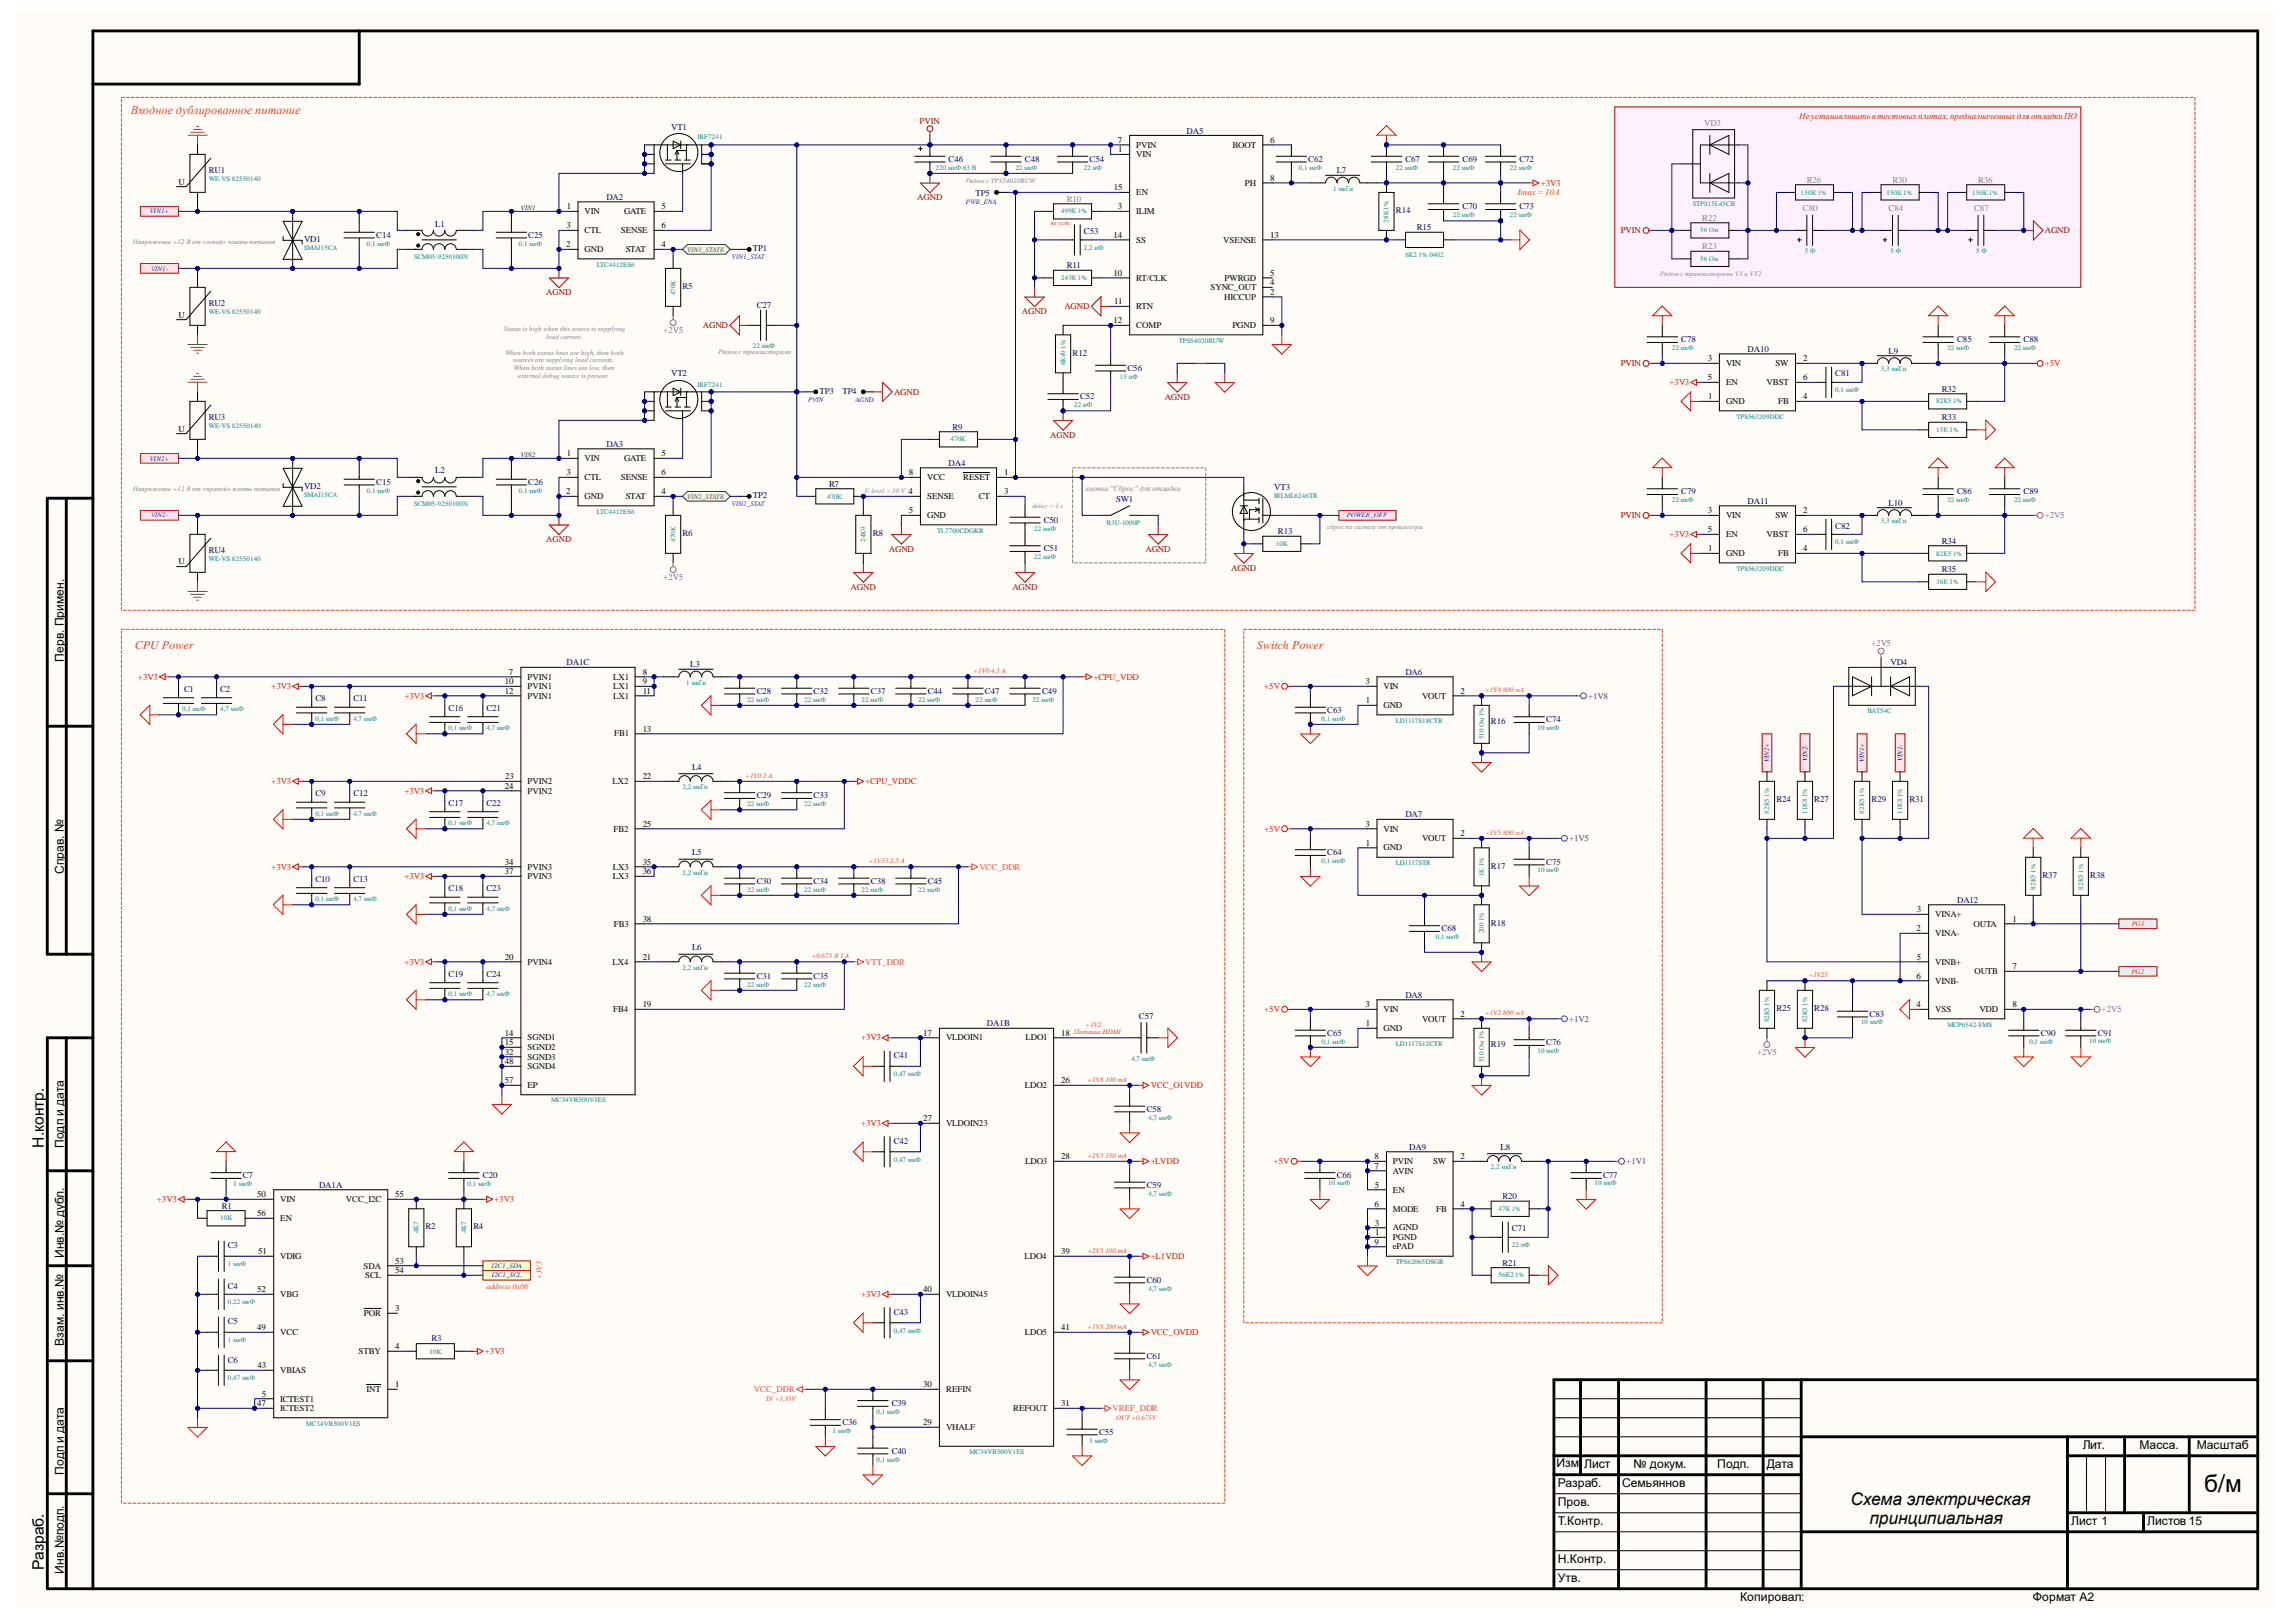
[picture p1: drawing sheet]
<svg xmlns="http://www.w3.org/2000/svg" width="297mm" height="210mm" viewBox="0 0 297 210" stroke-linecap="round" stroke-linejoin="round" font-family="sans-serif">
<defs><g id="words">
<text font-size="3.1" x="285.2" y="193.1">б/м</text>
<g font-size="2.2">
<text x="239.4" y="194.8">Схема электрическая</text>
<text x="241.9" y="197.3">принципиальная</text>
</g>
<g font-size="2">
<text x="5.7" y="148.5" transform="rotate(-90 5.7 148.5)">Н.контр.</text>
<text x="5.7" y="203.1" transform="rotate(-90 5.7 203.1)">Разраб.</text>
</g>
<g font-size="1.6" fill="#de4f16">
<text x="16.9" y="14.7">Входное дублированное питание</text>
<text x="17.4" y="84">CPU Power</text>
<text x="162.6" y="84">Switch Power</text>
</g>
<g font-size="1.6">
<text x="8.2" y="85.6" transform="rotate(-90 8.2 85.6)">Перв. Примен.</text>
<text x="8.2" y="113.1" transform="rotate(-90 8.2 113.1)">Справ. №</text>
<text x="8.2" y="148.5" transform="rotate(-90 8.2 148.5)">Подп и дата</text>
<text x="8.2" y="162.8" transform="rotate(-90 8.2 162.8)">Инв.№ дубл.</text>
<text x="8.2" y="174.1" transform="rotate(-90 8.2 174.1)">Взам. инв.№</text>
<text x="8.2" y="190.8" transform="rotate(-90 8.2 190.8)">Подп и дата</text>
<text x="201.4" y="189.9">Изм.</text>
<text x="204.9" y="190">Лист</text>
<text x="211.3" y="190">№ докум.</text>
<text x="222.2" y="190">Подп.</text>
<text x="228.6" y="190">Дата</text>
<text x="269.4" y="187.5">Лит.</text>
<text x="276.8" y="187.5">Масса.</text>
<text x="284.2" y="187.5">Масштаб</text>
<text x="201.5" y="194.9">Пров.</text>
<text x="201.5" y="197.4">Т.Контр.</text>
<text x="201.5" y="192.4">Разраб.</text>
<text x="209.9" y="192.4">Семьяннов</text>
<text x="268" y="197.4">Лист 1</text>
<text x="277.8" y="197.4">Листов 15</text>
<text x="8.2" y="203.6" transform="rotate(-90 8.2 203.6)">Инв.№подп.</text>
<text x="201.5" y="202.3">Н.Контр.</text>
<text x="201.5" y="204.7">Утв.</text>
<text x="225.1" y="207.2">Копировал:</text>
<text x="263" y="207.2">Формат А2</text>
</g>
<g font-size="1.1" fill="#000080">
<text x="86.8" y="16.8">VT1</text>
<text x="153.5" y="17.3">DA5</text>
<text x="27" y="22.4">RU1</text>
<text x="122.7" y="21">C46</text>
<text x="132.6" y="21">C48</text>
<text x="141" y="21">C54</text>
<text x="169.3" y="21">C62</text>
<text x="172.9" y="22.4">L7</text>
<text x="181.8" y="21">C67</text>
<text x="189.2" y="21">C69</text>
<text x="196.6" y="21">C72</text>
<text x="56.3" y="29.3">L1</text>
<text x="78.5" y="25.9">DA2</text>
<text x="126.2" y="25.4">TP5</text>
<text x="180.6" y="27.6">R14</text>
<text x="183.3" y="29.8">R15</text>
<text x="189.2" y="27.1">C70</text>
<text x="196.6" y="27.1">C73</text>
<text x="39.3" y="31.3">VD1</text>
<text x="48.7" y="30.8">C14</text>
<text x="68.3" y="30.8">C25</text>
<text x="97.4" y="32.5">TP1</text>
<text x="138" y="34.7">R11</text>
<text x="140.2" y="30.3">C53</text>
<text x="27" y="39.6">RU2</text>
<text x="88.3" y="37.4">R5</text>
<text x="97.9" y="39.9">C27</text>
<text x="138.8" y="46">R12</text>
<text x="145.9" y="48">C56</text>
<text x="217.5" y="44.3">C78</text>
<text x="226.1" y="45.5">DA10</text>
<text x="244.3" y="45.8">L9</text>
<text x="253.2" y="44.3">C85</text>
<text x="261.8" y="44.3">C88</text>
<text x="86.8" y="48.7">VT2</text>
<text x="106" y="50.9">TP3</text>
<text x="109" y="50.9">TP4</text>
<text x="139.7" y="51.7">C52</text>
<text x="237.4" y="48.7">C81</text>
<text x="251.2" y="50.7">R32</text>
<text x="27" y="54.4">RU3</text>
<text x="78.5" y="57.8">DA3</text>
<text x="123.2" y="55.6">R9</text>
<text x="251.2" y="54.4">R33</text>
<text x="39.3" y="63.2">VD2</text>
<text x="48.7" y="62.7">C15</text>
<text x="56.3" y="61.3">L2</text>
<text x="68.3" y="62.7">C26</text>
<text x="97.4" y="64.5">TP2</text>
<text x="107.3" y="63">R7</text>
<text x="122.7" y="60.3">DA4</text>
<text x="144.4" y="64.9">SW1</text>
<text x="164.9" y="63.4">VT3</text>
<text x="217.5" y="64">C79</text>
<text x="226.1" y="65.2">DA11</text>
<text x="244.3" y="65.4">L10</text>
<text x="253.2" y="64">C86</text>
<text x="261.8" y="64">C89</text>
<text x="27" y="71.6">RU4</text>
<text x="88.3" y="69.4">R6</text>
<text x="112.9" y="69.4">R8</text>
<text x="135" y="67.6">C50</text>
<text x="135" y="71.4">C51</text>
<text x="165.3" y="69.1">R13</text>
<text x="237.4" y="68.4">C82</text>
<text x="251.2" y="70.3">R34</text>
<text x="251.2" y="74.1">R35</text>
<text x="23.8" y="89.5">C1</text>
<text x="28.5" y="89.5">C2</text>
<text x="73.3" y="86.1">DA1C</text>
<text x="89.3" y="86.4">L3</text>
<text x="97.9" y="89.8">C28</text>
<text x="105.3" y="89.8">C32</text>
<text x="112.7" y="89.8">C37</text>
<text x="120" y="89.8">C44</text>
<text x="127.4" y="89.8">C47</text>
<text x="134.8" y="89.8">C49</text>
<text x="181.8" y="87.3">DA6</text>
<text x="244.6" y="86.1">VD4</text>
<text x="40.8" y="90.7">C8</text>
<text x="45.7" y="90.7">C11</text>
<text x="58" y="92">C16</text>
<text x="62.9" y="92">C21</text>
<text x="171.7" y="92.2">C63</text>
<text x="192.9" y="93.7">R16</text>
<text x="200" y="93.5">C74</text>
<text x="89.5" y="99.6">L4</text>
<text x="40.8" y="103">C9</text>
<text x="45.7" y="103">C12</text>
<text x="58" y="104.3">C17</text>
<text x="62.9" y="104.3">C22</text>
<text x="97.9" y="103.3">C29</text>
<text x="105.3" y="103.3">C33</text>
<text x="181.8" y="105.7">DA7</text>
<text x="229.8" y="103.8">R24</text>
<text x="234.7" y="103.8">R27</text>
<text x="242.1" y="103.8">R29</text>
<text x="247" y="103.8">R31</text>
<text x="89.5" y="110.7">L5</text>
<text x="171.7" y="110.7">C64</text>
<text x="192.9" y="112.4">R17</text>
<text x="200" y="111.9">C75</text>
<text x="264.2" y="113.6">R37</text>
<text x="270.4" y="113.6">R38</text>
<text x="40.8" y="114.1">C10</text>
<text x="45.7" y="114.1">C13</text>
<text x="58" y="115.3">C18</text>
<text x="62.9" y="115.3">C23</text>
<text x="97.9" y="114.4">C30</text>
<text x="105.3" y="114.4">C34</text>
<text x="112.7" y="114.4">C38</text>
<text x="120" y="114.4">C45</text>
<text x="192.9" y="119.8">R18</text>
<text x="253.2" y="116.8">DA12</text>
<text x="89.5" y="123">L6</text>
<text x="186.5" y="120.5">C68</text>
<text x="58" y="126.4">C19</text>
<text x="62.9" y="126.4">C24</text>
<text x="97.9" y="126.7">C31</text>
<text x="105.3" y="126.7">C35</text>
<text x="147.3" y="131.8">C57</text>
<text x="181.8" y="129.1">DA8</text>
<text x="229.8" y="130.8">R25</text>
<text x="234.7" y="130.8">R28</text>
<text x="241.9" y="131.6">C83</text>
<text x="115.6" y="137">C41</text>
<text x="127.7" y="132.8">DA1B</text>
<text x="171.7" y="134.1">C65</text>
<text x="192.9" y="135.5">R19</text>
<text x="200" y="135.3">C76</text>
<text x="264" y="134.1">C90</text>
<text x="271.4" y="134.1">C91</text>
<text x="148.4" y="143.9">C58</text>
<text x="115.6" y="148">C42</text>
<text x="182.3" y="148.8">DA9</text>
<text x="194.1" y="148.8">L8</text>
<text x="31.4" y="152.5">C7</text>
<text x="41.3" y="153.7">DA1A</text>
<text x="62.5" y="152.5">C20</text>
<text x="148.4" y="153.7">C59</text>
<text x="172.9" y="152.5">C66</text>
<text x="194.4" y="155.2">R20</text>
<text x="207.4" y="152.5">C77</text>
<text x="28.7" y="156.4">R1</text>
<text x="29.5" y="161.6">C3</text>
<text x="55.1" y="159.1">R2</text>
<text x="61.2" y="159.1">R4</text>
<text x="195.6" y="159.4">C71</text>
<text x="29.5" y="166.8">C4</text>
<text x="148.4" y="166">C60</text>
<text x="194.4" y="163.8">R21</text>
<text x="29.5" y="171.4">C5</text>
<text x="55.8" y="173.6">R3</text>
<text x="115.6" y="170.2">C43</text>
<text x="29.5" y="176.3">C6</text>
<text x="148.4" y="175.8">C61</text>
<text x="109" y="184.5">C36</text>
<text x="115.4" y="182">C39</text>
<text x="142.2" y="185.7">C55</text>
<text x="115.4" y="188.1">C40</text>
</g>
<g font-size="1.1" fill="#800000">
<text x="119" y="16">PVIN</text>
<text x="118.7" y="25.9">AGND</text>
<text x="209.7" y="30.2">PVIN</text>
<text x="264.5" y="30.2">AGND</text>
<text x="70.7" y="38.2">AGND</text>
<text x="132.2" y="40.7">AGND</text>
<text x="137.7" y="40">AGND</text>
<text x="90.9" y="42.5">AGND</text>
<text x="209.7" y="47.4">PVIN</text>
<text x="115.7" y="51.1">AGND</text>
<text x="150.7" y="51.8">AGND</text>
<text x="135.9" y="56.7">AGND</text>
<text x="70.7" y="70.2">AGND</text>
<text x="115" y="71.4">AGND</text>
<text x="148.2" y="71.4">AGND</text>
<text x="209.7" y="67">PVIN</text>
<text x="110" y="76.3">AGND</text>
<text x="131" y="76.3">AGND</text>
<text x="159.3" y="73.8">AGND</text>
</g>
<g font-size="1.1" fill="#808080">
<text x="220.5" y="16.3">VD3</text>
<text x="233.7" y="23.7">R26</text>
<text x="244.8" y="23.7">R30</text>
<text x="255.9" y="23.7">R36</text>
<text x="138" y="26.1">R10</text>
<text x="220.2" y="28.6">R22</text>
<text x="233.2" y="27.3">C80</text>
<text x="244.3" y="27.3">C84</text>
<text x="255.4" y="27.3">C87</text>
<text x="220.2" y="32.2">R23</text>
</g>
<g font-size="1.1" fill="#f00">
<text x="232.8" y="15.4">Неустанавливатьвтестовыхплатах,предназначенныхдляотладкиПО</text>
<text x="199.3" y="24">+3V3</text>
<text x="264.5" y="47.4">+5V</text>
<text x="216" y="49.9">+3V3</text>
<text x="216" y="69.5">+3V3</text>
<text x="17.8" y="88">+3V3</text>
<text x="35.1" y="89.2">+3V3</text>
<text x="141.5" y="88">+CPU_VDD</text>
<text x="163.5" y="89.2">+5V</text>
<text x="52.3" y="90.4">+3V3</text>
<text x="35.1" y="101.5">+3V3</text>
<text x="111.9" y="101.5">+CPU_VDDC</text>
<text x="52.3" y="102.7">+3V3</text>
<text x="163.5" y="107.6">+5V</text>
<text x="35.1" y="112.5">+3V3</text>
<text x="52.3" y="113.8">+3V3</text>
<text x="52.3" y="124.8">+3V3</text>
<text x="163.5" y="131">+5V</text>
<text x="111.4" y="134.6">+3V3</text>
<text x="148.9" y="140.8">VCC_O1VDD</text>
<text x="111.4" y="145.7">+3V3</text>
<text x="20.3" y="155.6">+3V3</text>
<text x="63.9" y="155.6">+3V3</text>
<text x="148.9" y="150.7">+LVDD</text>
<text x="164.8" y="150.7">+5V</text>
<text x="111.4" y="167.9">+3V3</text>
<text x="148.9" y="163">+L1VDD</text>
<text x="148.9" y="172.8">VCC_OVDD</text>
<text x="62.7" y="175.2">+3V3</text>
</g>
<g font-size="1.1">
<text x="23.1" y="23.9">U</text>
<text x="144.6" y="18.5">7</text>
<text x="144.7" y="19.7">1</text>
<text x="147" y="19.1">PVIN</text>
<text x="147" y="20.3">VIN</text>
<text x="159.4" y="19.1">BOOT</text>
<text x="164.3" y="18.5">6</text>
<text x="164.3" y="23.4">8</text>
<text x="73.3" y="29.5">3</text>
<text x="73.3" y="27.1">1</text>
<text x="75.6" y="27.7">VIN</text>
<text x="80.7" y="27.7">GATE</text>
<text x="85.6" y="27.1">5</text>
<text x="85.6" y="29.5">6</text>
<text x="144.1" y="24.6">15</text>
<text x="144.6" y="27.1">3</text>
<text x="147" y="25.3">EN</text>
<text x="147" y="27.7">ILIM</text>
<text x="161" y="24">PH</text>
<text x="73.2" y="32">2</text>
<text x="75.6" y="30.2">CTL</text>
<text x="75.6" y="32.6">GND</text>
<text x="80.3" y="30.2">SENSE</text>
<text x="80.9" y="32.6">STAT</text>
<text x="85.6" y="32">4</text>
<text x="144" y="30.8">14</text>
<text x="144" y="35.7">10</text>
<text x="147" y="31.4">SS</text>
<text x="158.3" y="31.4">VSENSE</text>
<text x="164.3" y="35.7">5</text>
<text x="164.3" y="30.8">13</text>
<text x="23.1" y="41.1">U</text>
<text x="144" y="41.8">12</text>
<text x="144.1" y="39.4">11</text>
<text x="147" y="36.3">RT/CLK</text>
<text x="147" y="40">RTN</text>
<text x="156.6" y="37.6">SYNC_OUT</text>
<text x="158.4" y="38.8">HICCUP</text>
<text x="158.4" y="36.3">PWRGD</text>
<text x="164.3" y="36.9">4</text>
<text x="164.3" y="38.1">2</text>
<text x="164.3" y="41.8">9</text>
<text x="147" y="42.5">COMP</text>
<text x="159.4" y="42.5">PGND</text>
<text x="220.9" y="46.8">3</text>
<text x="223.3" y="47.4">VIN</text>
<text x="229.7" y="47.4">SW</text>
<text x="233.3" y="46.8">2</text>
<text x="220.9" y="49.2">5</text>
<text x="221" y="51.7">1</text>
<text x="223.3" y="49.9">EN</text>
<text x="223.3" y="52.3">GND</text>
<text x="228.5" y="49.9">VBST</text>
<text x="230.1" y="52.3">FB</text>
<text x="233.3" y="49.2">6</text>
<text x="233.3" y="51.7">4</text>
<text x="23.1" y="55.9">U</text>
<text x="73.3" y="59.1">1</text>
<text x="75.6" y="59.7">VIN</text>
<text x="80.7" y="59.7">GATE</text>
<text x="85.6" y="59.1">5</text>
<text x="73.2" y="64">2</text>
<text x="73.3" y="61.5">3</text>
<text x="75.6" y="62.1">CTL</text>
<text x="75.6" y="64.6">GND</text>
<text x="80.3" y="62.1">SENSE</text>
<text x="80.9" y="64.6">STAT</text>
<text x="85.6" y="61.5">6</text>
<text x="85.6" y="64">4</text>
<text x="117.5" y="64">4</text>
<text x="117.6" y="61.5">8</text>
<text x="119.9" y="62.1">VCC</text>
<text x="119.9" y="64.6">SENSE</text>
<text x="124.6" y="62.1">RESET</text>
<text x="126.6" y="64.6">CT</text>
<text x="129.9" y="61.5">1</text>
<text x="129.9" y="64">3</text>
<text x="117.6" y="66.4">5</text>
<text x="119.9" y="67">GND</text>
<text x="220.9" y="66.4">3</text>
<text x="220.9" y="68.9">5</text>
<text x="221" y="71.4">1</text>
<text x="223.3" y="67">VIN</text>
<text x="223.3" y="69.5">EN</text>
<text x="223.3" y="72">GND</text>
<text x="228.5" y="69.5">VBST</text>
<text x="229.7" y="67">SW</text>
<text x="230.1" y="72">FB</text>
<text x="233.3" y="66.4">2</text>
<text x="233.3" y="68.9">6</text>
<text x="233.3" y="71.4">4</text>
<text x="23.1" y="73">U</text>
<text x="65.3" y="88.6">10</text>
<text x="65.3" y="89.8">12</text>
<text x="65.8" y="87.3">7</text>
<text x="68.3" y="88">PVIN1</text>
<text x="68.3" y="89.2">PVIN1</text>
<text x="79.3" y="88">LX1</text>
<text x="79.3" y="89.2">LX1</text>
<text x="83.1" y="87.3">8</text>
<text x="83.1" y="88.6">9</text>
<text x="83.1" y="89.8">11</text>
<text x="176.7" y="88.6">3</text>
<text x="179" y="89.2">VIN</text>
<text x="189" y="89.8">2</text>
<text x="68.3" y="90.4">PVIN1</text>
<text x="79.3" y="90.4">LX1</text>
<text x="79.5" y="95.3">FB1</text>
<text x="83.1" y="94.7">13</text>
<text x="176.7" y="91">1</text>
<text x="179" y="91.6">GND</text>
<text x="184" y="90.4">VOUT</text>
<text x="65.3" y="100.8">23</text>
<text x="68.3" y="101.5">PVIN2</text>
<text x="79.3" y="101.5">LX2</text>
<text x="83.1" y="100.8">22</text>
<text x="65.3" y="102.1">24</text>
<text x="68.3" y="102.7">PVIN2</text>
<text x="79.4" y="107.6">FB2</text>
<text x="83.1" y="107">25</text>
<text x="176.7" y="107">3</text>
<text x="179" y="107.6">VIN</text>
<text x="65.3" y="111.9">34</text>
<text x="65.3" y="113.1">37</text>
<text x="68.3" y="112.5">PVIN3</text>
<text x="68.3" y="113.8">PVIN3</text>
<text x="79.3" y="112.5">LX3</text>
<text x="79.3" y="113.8">LX3</text>
<text x="83.1" y="111.9">35</text>
<text x="83.1" y="113.1">36</text>
<text x="176.7" y="109.5">1</text>
<text x="179" y="110.1">GND</text>
<text x="184" y="108.8">VOUT</text>
<text x="189" y="108.2">2</text>
<text x="79.4" y="119.9">FB3</text>
<text x="83.1" y="119.3">38</text>
<text x="248" y="118">3</text>
<text x="250.4" y="118.7">VINA+</text>
<text x="255.3" y="119.9">OUTA</text>
<text x="260.3" y="119.3">1</text>
<text x="65.3" y="124.2">20</text>
<text x="68.3" y="124.8">PVIN4</text>
<text x="79.3" y="124.8">LX4</text>
<text x="83.1" y="124.2">21</text>
<text x="248" y="120.5">2</text>
<text x="248" y="124.2">5</text>
<text x="250.4" y="121.1">VINA-</text>
<text x="250.4" y="124.8">VINB+</text>
<text x="260.3" y="125.4">7</text>
<text x="79.3" y="131">FB4</text>
<text x="83.1" y="130.3">19</text>
<text x="176.7" y="130.3">3</text>
<text x="179" y="131">VIN</text>
<text x="189" y="131.6">2</text>
<text x="248" y="126.7">6</text>
<text x="248" y="130.3">4</text>
<text x="250.4" y="127.3">VINB-</text>
<text x="250.4" y="131">VSS</text>
<text x="255.4" y="126.1">OUTB</text>
<text x="256.1" y="131">VDD</text>
<text x="260.3" y="130.3">8</text>
<text x="65.3" y="134.1">14</text>
<text x="65.3" y="135.3">15</text>
<text x="65.3" y="136.5">32</text>
<text x="65.3" y="137.7">48</text>
<text x="68.3" y="134.6">SGND1</text>
<text x="68.3" y="135.9">SGND2</text>
<text x="68.3" y="137.1">SGND3</text>
<text x="119.4" y="134.1">17</text>
<text x="122.4" y="134.6">VLDOIN1</text>
<text x="132.7" y="134.6">LDO1</text>
<text x="137.3" y="134.1">18</text>
<text x="176.7" y="132.8">1</text>
<text x="179" y="133.4">GND</text>
<text x="184" y="132.2">VOUT</text>
<text x="65.3" y="140.2">57</text>
<text x="68.3" y="138.4">SGND4</text>
<text x="68.3" y="140.8">EP</text>
<text x="132.6" y="140.8">LDO2</text>
<text x="137.3" y="140.2">26</text>
<text x="119.4" y="145.1">27</text>
<text x="122.4" y="145.7">VLDOIN23</text>
<text x="33.3" y="154.9">50</text>
<text x="36.2" y="155.6">VIN</text>
<text x="44.7" y="155.6">VCC_I2C</text>
<text x="51.1" y="154.9">55</text>
<text x="132.6" y="150.7">LDO3</text>
<text x="137.3" y="150">28</text>
<text x="177.8" y="150">8</text>
<text x="177.8" y="151.2">7</text>
<text x="177.9" y="153.7">5</text>
<text x="180.2" y="150.7">PVIN</text>
<text x="180.2" y="151.9">AVIN</text>
<text x="180.2" y="154.3">EN</text>
<text x="185.4" y="150.7">SW</text>
<text x="189" y="150">2</text>
<text x="33.3" y="157.4">56</text>
<text x="36.2" y="158">EN</text>
<text x="177.8" y="156.1">6</text>
<text x="177.8" y="161.1">9</text>
<text x="177.9" y="158.6">3</text>
<text x="177.9" y="159.9">1</text>
<text x="180.2" y="156.8">MODE</text>
<text x="180.2" y="159.2">AGND</text>
<text x="180.2" y="160.5">PGND</text>
<text x="180.2" y="161.7">ePAD</text>
<text x="185.8" y="156.8">FB</text>
<text x="189" y="156.1">4</text>
<text x="33.3" y="167.2">52</text>
<text x="33.4" y="162.3">51</text>
<text x="36.2" y="163">VDIG</text>
<text x="36.2" y="167.9">VBG</text>
<text x="47" y="164.2">SDA</text>
<text x="47.2" y="165.4">SCL</text>
<text x="51.1" y="163.5">53</text>
<text x="51.1" y="164.8">54</text>
<text x="119.4" y="167.2">40</text>
<text x="122.4" y="167.9">VLDOIN45</text>
<text x="132.5" y="163">LDO4</text>
<text x="137.3" y="162.3">39</text>
<text x="33.3" y="172.2">49</text>
<text x="36.2" y="172.8">VCC</text>
<text x="47.1" y="170.3">POR</text>
<text x="51.1" y="169.7">3</text>
<text x="132.6" y="172.8">LDO5</text>
<text x="137.3" y="172.2">41</text>
<text x="33.3" y="177.1">43</text>
<text x="36.2" y="177.7">VBIAS</text>
<text x="46.4" y="175.2">STBY</text>
<text x="51.1" y="174.6">4</text>
<text x="51.1" y="179.5">1</text>
<text x="119.4" y="179.5">30</text>
<text x="33.3" y="182">47</text>
<text x="33.9" y="180.7">5</text>
<text x="36.2" y="181.4">ICTEST1</text>
<text x="36.2" y="182.6">ICTEST2</text>
<text x="47.4" y="180.1">INT</text>
<text x="119.4" y="184.5">29</text>
<text x="122.4" y="180.1">REFIN</text>
<text x="122.4" y="185">VHALF</text>
<text x="131.1" y="182.6">REFOUT</text>
<text x="137.3" y="182">31</text>
</g>
<text font-size="1.1" fill="#de4f16" x="196.4" y="25.3">Imax= 10А</text>
<g font-size="1.1" fill="#bf00bf">
<text x="85.8" y="43.1">+2V5</text>
<text x="264.5" y="67">+2V5</text>
<text x="85.8" y="75.1">+2V5</text>
<text x="242.1" y="83.6">+2V5</text>
<text x="271.9" y="131">+2V5</text>
<text x="227.3" y="136.5">+2V5</text>
</g>
<g font-size="1.1" fill="#800080">
<text x="205.5" y="90.4">+1V8</text>
<text x="203" y="108.8">+1V5</text>
<text x="203" y="132.2">+1V2</text>
<text x="210.4" y="150.7">+1V1</text>
</g>
<g font-size="1.1" fill="#da2467">
<text x="126.7" y="112.5">VCC_DDR</text>
<text x="111.9" y="124.8">VTT_DDR</text>
<text x="97.5" y="180.1">VCC_DDR</text>
<text x="143.9" y="182.6">VREF_DDR</text>
</g>
<text font-size="1" fill="#808080" x="140.5" y="63.5">кнопка &quot;Сброс&quot; для отладки</text>
<g font-size="1" fill="#de4f16">
<text x="62.9" y="166.8">address 0x08</text>
<text x="70.1" y="165.5" transform="rotate(-90 70.1 165.5)">+3V3</text>
</g>
<g font-size=".9" fill="#008080">
<text x="27" y="23.4">WE-VS 82550140</text>
<text x="90.3" y="18">IRF7241</text>
<text x="121" y="22">220 мкФ 63 В</text>
<text x="131.4" y="22">22 мкФ</text>
<text x="140.2" y="22">22 нФ</text>
<text x="168" y="22">0,1 мкФ</text>
<text x="180.6" y="22">22 мкФ</text>
<text x="187.9" y="22">22 мкФ</text>
<text x="195.3" y="22">22 мкФ</text>
<text x="137.3" y="27.6">499К 1%</text>
<text x="172.5" y="24.7">1 мкГн</text>
<text x="179.7" y="28.8" transform="rotate(-90 179.7 28.8)">28К 1%</text>
<text x="187.9" y="28.1">22 мкФ</text>
<text x="195.3" y="28.1">22 мкФ</text>
<text x="219" y="26.7">STPS15L45CB</text>
<text x="233" y="25.2">150К 1%</text>
<text x="244.1" y="25.2">150К 1%</text>
<text x="255.1" y="25.2">150К 1%</text>
<text x="39.3" y="32.3">SMAJ15CA</text>
<text x="47.5" y="31.8">0,1 мкФ</text>
<text x="53.6" y="33.5">SCM05-9250100N</text>
<text x="67.1" y="31.8">0,1 мкФ</text>
<text x="77.2" y="34.5">LTC4412ES6</text>
<text x="140.2" y="32.3">2,2 нФ</text>
<text x="181.8" y="33.3">6К2</text>
<text x="183.5" y="33.3">1% 0402</text>
<text x="220" y="30.1">56 Ом</text>
<text x="220" y="33.8">56 Ом</text>
<text x="233.5" y="32.8">5 Ф</text>
<text x="244.6" y="32.8">5 Ф</text>
<text x="255.7" y="32.8">5 Ф</text>
<text x="27" y="40.6">WE-VS 82550140</text>
<text x="87.4" y="38.2" transform="rotate(-90 87.4 38.2)">470К</text>
<text x="137.3" y="36.2">243К 1%</text>
<text x="97.4" y="45.1">22 мкФ</text>
<text x="137.8" y="47.3" transform="rotate(-90 137.8 47.3)">6К49</text>
<text x="137.8" y="45.1" transform="rotate(-90 137.8 45.1)">1%</text>
<text x="152.5" y="44.4">TPS54020RUW</text>
<text x="216.3" y="45.3">22 мкФ</text>
<text x="251.9" y="45.3">22 мкФ</text>
<text x="260.6" y="45.3">22 мкФ</text>
<text x="90.3" y="50">IRF7241</text>
<text x="139" y="52.7">22 нФ</text>
<text x="144.9" y="49">15 пФ</text>
<text x="237.4" y="50.7">0,1 мкФ</text>
<text x="243.3" y="48">3,3 мкГн</text>
<text x="250.5" y="52.2">82К5</text>
<text x="252.7" y="52.2">1%</text>
<text x="27" y="55.4">WE-VS 82550140</text>
<text x="123" y="57.1">470К</text>
<text x="224.7" y="54.2">TPS563209DDC</text>
<text x="250.5" y="55.9">15К 1%</text>
<text x="39.3" y="64.3">SMAJ15CA</text>
<text x="47.5" y="63.8">0,1 мкФ</text>
<text x="53.6" y="65.5">SCM05-9250100N</text>
<text x="67.1" y="63.8">0,1 мкФ</text>
<text x="107" y="64.5">470К</text>
<text x="164.9" y="64.4">IRLML6246TR</text>
<text x="216.3" y="65">22 мкФ</text>
<text x="251.9" y="65">22 мкФ</text>
<text x="260.6" y="65">22 мкФ</text>
<text x="77.2" y="66.5">LTC4412ES6</text>
<text x="87.4" y="70.1" transform="rotate(-90 87.4 70.1)">470К</text>
<text x="112" y="70.1" transform="rotate(-90 112 70.1)">24К9</text>
<text x="121.3" y="68.9">TL7700CDGKR</text>
<text x="133.8" y="68.7">22 мкФ</text>
<text x="143.2" y="67.9">B3U-1000P</text>
<text x="165.1" y="70.6">10K</text>
<text x="237.4" y="70.4">0,1 мкФ</text>
<text x="243.3" y="67.7">3,3 мкГн</text>
<text x="250.5" y="71.9">82К5</text>
<text x="252.7" y="71.9">1%</text>
<text x="27" y="72.6">WE-VS 82550140</text>
<text x="133.8" y="72.4">22 мкФ</text>
<text x="224.7" y="73.8">TPS563209DDC</text>
<text x="250.5" y="75.6">36К 1%</text>
<text x="88.8" y="88.6">1 мкГн</text>
<text x="23.6" y="92.1">0,1 мкФ</text>
<text x="28.5" y="92.1">4,7 мкФ</text>
<text x="40.8" y="93.3">0,1 мкФ</text>
<text x="45.7" y="93.3">4,7 мкФ</text>
<text x="58" y="94.5">0,1 мкФ</text>
<text x="62.9" y="94.5">4,7 мкФ</text>
<text x="96.7" y="90.8">22 мкФ</text>
<text x="104" y="90.8">22 мкФ</text>
<text x="111.4" y="90.8">22 мкФ</text>
<text x="118.8" y="90.8">22 мкФ</text>
<text x="126.2" y="90.8">22 мкФ</text>
<text x="133.6" y="90.8">22 мкФ</text>
<text x="171" y="93.3">0,1 мкФ</text>
<text x="180.6" y="93.5">LD1117S18CTR</text>
<text x="192" y="95.7" transform="rotate(-90 192 95.7)">510 Ом 1%</text>
<text x="198.9" y="94.4">10 мкФ</text>
<text x="241.6" y="92.3">BAT54C</text>
<text x="40.8" y="105.6">0,1 мкФ</text>
<text x="45.7" y="105.6">4,7 мкФ</text>
<text x="58" y="106.8">0,1 мкФ</text>
<text x="62.9" y="106.8">4,7 мкФ</text>
<text x="88.3" y="102.1">2,2 мкГн</text>
<text x="96.7" y="104.4">22 мкФ</text>
<text x="104" y="104.4">22 мкФ</text>
<text x="228.9" y="105.3" transform="rotate(-90 228.9 105.3)">82К5</text>
<text x="228.9" y="103.1" transform="rotate(-90 228.9 103.1)">1%</text>
<text x="233.8" y="105.3" transform="rotate(-90 233.8 105.3)">11К8</text>
<text x="233.8" y="103.2" transform="rotate(-90 233.8 103.2)">1%</text>
<text x="241.2" y="105.3" transform="rotate(-90 241.2 105.3)">82К5</text>
<text x="241.2" y="103.1" transform="rotate(-90 241.2 103.1)">1%</text>
<text x="246.1" y="105.3" transform="rotate(-90 246.1 105.3)">11К8</text>
<text x="246.1" y="103.2" transform="rotate(-90 246.1 103.2)">1%</text>
<text x="88.3" y="113.2">2,2 мкГн</text>
<text x="171" y="111.7">0,1 мкФ</text>
<text x="180.6" y="112">LD1117STR</text>
<text x="192" y="113.4" transform="rotate(-90 192 113.4)">1К 1%</text>
<text x="198.9" y="112.8">10 мкФ</text>
<text x="263.4" y="113" transform="rotate(-90 263.4 113)">1%</text>
<text x="269.5" y="113" transform="rotate(-90 269.5 113)">1%</text>
<text x="40.8" y="116.6">0,1 мкФ</text>
<text x="45.7" y="116.6">4,7 мкФ</text>
<text x="58" y="117.9">0,1 мкФ</text>
<text x="62.9" y="117.9">4,7 мкФ</text>
<text x="96.7" y="115.4">22 мкФ</text>
<text x="104" y="115.4">22 мкФ</text>
<text x="111.4" y="115.4">22 мкФ</text>
<text x="118.8" y="115.4">22 мкФ</text>
<text x="192" y="119.2" transform="rotate(-90 192 119.2)">1%</text>
<text x="263.4" y="115.1" transform="rotate(-90 263.4 115.1)">82К5</text>
<text x="269.5" y="115.1" transform="rotate(-90 269.5 115.1)">82К5</text>
<text x="88.3" y="125.5">2,2 мкГн</text>
<text x="185.7" y="121.5">0,1 мкФ</text>
<text x="192" y="120.8" transform="rotate(-90 192 120.8)">200</text>
<text x="58" y="128.9">0,1 мкФ</text>
<text x="62.9" y="128.9">4,7 мкФ</text>
<text x="96.7" y="127.7">22 мкФ</text>
<text x="104" y="127.7">22 мкФ</text>
<text x="228.9" y="130.2" transform="rotate(-90 228.9 130.2)">1%</text>
<text x="233.8" y="130.2" transform="rotate(-90 233.8 130.2)">1%</text>
<text x="146.4" y="137.3">4,7 мкФ</text>
<text x="171" y="135.1">0,1 мкФ</text>
<text x="180.6" y="135.3">LD1117S12CTR</text>
<text x="192" y="137.5" transform="rotate(-90 192 137.5)">510 Ом 1%</text>
<text x="198.9" y="136.2">10 мкФ</text>
<text x="228.9" y="132.3" transform="rotate(-90 228.9 132.3)">82К5</text>
<text x="233.8" y="132.3" transform="rotate(-90 233.8 132.3)">82К5</text>
<text x="240.8" y="132.5">10 мкФ</text>
<text x="251.9" y="132.9">MCP6542-I/MS</text>
<text x="262.5" y="135.1">0,1 мкФ</text>
<text x="270.3" y="135">10 мкФ</text>
<text x="71.3" y="142.7">MC34VR500V1ES</text>
<text x="115.6" y="139.2">0,47 мкФ</text>
<text x="148.6" y="144.9">4,7 мкФ</text>
<text x="30.2" y="153.5">1 мкФ</text>
<text x="60.5" y="153.5">0,1 мкФ</text>
<text x="115.6" y="150.3">0,47 мкФ</text>
<text x="148.6" y="154.8">4,7 мкФ</text>
<text x="171.8" y="153.4">10 мкФ</text>
<text x="192.9" y="151.3">2,2 мкГн</text>
<text x="206.3" y="153.4">10 мкФ</text>
<text x="28.5" y="157.9">10K</text>
<text x="54.1" y="159.6" transform="rotate(-90 54.1 159.6)">4K7</text>
<text x="60.3" y="159.6" transform="rotate(-90 60.3 159.6)">4K7</text>
<text x="193.9" y="156.7">47К 1%</text>
<text x="195.6" y="161.4">22 пФ</text>
<text x="29.5" y="163.8">1 мкФ</text>
<text x="148.6" y="167">4,7 мкФ</text>
<text x="180.6" y="163.6">TPS62065DSGR</text>
<text x="193.9" y="165.3">56К2</text>
<text x="196" y="165.3">1%</text>
<text x="29.5" y="173.7">1 мкФ</text>
<text x="29.5" y="168.7">0,22 мкФ</text>
<text x="115.6" y="172.5">0,47 мкФ</text>
<text x="29.5" y="178.6">0,47 мкФ</text>
<text x="55.6" y="175.2">10K</text>
<text x="148.6" y="176.9">4,7 мкФ</text>
<text x="39.6" y="184.5">MC34VR500V1ES</text>
<text x="107.7" y="185.5">1 мкФ</text>
<text x="113.4" y="183">0,1 мкФ</text>
<text x="113.4" y="189.1">0,1 мкФ</text>
<text x="125.4" y="188.2">MC34VR500V1ES</text>
<text x="141" y="186.7">1 мкФ</text>
</g>
<g font-size=".9" fill="#808080">
<text x="125" y="23.7">Рядом с TPS54020RUW</text>
<text x="17.2" y="31.6">Напряжение +12 В от «левой» платы питания</text>
<text x="214.8" y="35.7">Рядом с транзисторами V1 и VT2</text>
<text x="65.2" y="42.9">Status is high when this source is supplying</text>
<text x="65.4" y="45.9">When both status lines are high, then both</text>
<text x="66.4" y="46.9">sources are supplying load currents.</text>
<text x="66.5" y="47.9">When both status lines are low, then</text>
<text x="70.7" y="43.9">load current</text>
<text x="93" y="45.8">Рядом с транзисторами</text>
<text x="67" y="48.9">external debug source is present</text>
<text x="17.2" y="63.5">Напряжение +12 В от «правой» платы питания</text>
<text x="111.9" y="63.8">U level = 10 V</text>
<text x="133.6" y="65.7">delay = 1 s</text>
<text x="171.7" y="68.4">сброс по сигналуот процессора</text>
</g>
<g font-size=".9" fill="#00f">
<text x="19.4" y="27.6">VIN1+</text>
<text x="125" y="26.4">PWR_ENA</text>
<text x="19.5" y="35">VIN1-</text>
<text x="94.7" y="33.5">VIN1_STAT</text>
<text x="104.5" y="52">PVIN</text>
<text x="110.7" y="52">AGND</text>
<text x="19.4" y="59.6">VIN2+</text>
<text x="94.7" y="65.5">VIN2_STAT</text>
<text x="19.5" y="67">VIN2-</text>
<text x="174.2" y="67">POWER_OFF</text>
<text x="228.9" y="98.6" transform="rotate(-90 228.9 98.6)">VIN2+</text>
<text x="233.8" y="98.5" transform="rotate(-90 233.8 98.5)">VIN2-</text>
<text x="241.2" y="98.6" transform="rotate(-90 241.2 98.6)">VIN1+</text>
<text x="246.1" y="98.5" transform="rotate(-90 246.1 98.5)">VIN1-</text>
<text x="63.6" y="164.1">I2C1_SDA</text>
<text x="63.6" y="165.3">I2C1_SCL</text>
</g>
<g font-size=".9" fill="#008000">
<text x="67.4" y="27.1">VIN1</text>
<text x="67.4" y="59.1">VIN2</text>
</g>
<g font-size=".9" fill="#de4f16">
<text x="135.9" y="29.1">не уст.</text>
<text x="125.9" y="87.1">+1V0</text>
<text x="128.2" y="87.1">4,5 A</text>
<text x="192.1" y="89.6">+1V8</text>
<text x="194.4" y="89.6">800 мА</text>
<text x="96.4" y="100.6">+1V0</text>
<text x="98.7" y="100.6">2 A</text>
<text x="112.4" y="111.7">+1V35</text>
<text x="115.2" y="111.7">2,5 A</text>
<text x="192.1" y="108">+1V5</text>
<text x="194.4" y="108">800 мА</text>
<text x="105" y="124">+0,675 В 1 A</text>
<text x="192.1" y="131.4">+1V2</text>
<text x="194.4" y="131.4">800 мА</text>
<text x="234" y="126.4">+1V25</text>
<text x="139" y="133.8">Питание HDMI</text>
<text x="140.5" y="132.9">+1V2</text>
<text x="140.7" y="140">+1V8</text>
<text x="143" y="140">100 mA</text>
<text x="140.7" y="149.8">+2V5</text>
<text x="143" y="149.8">350 mA</text>
<text x="140.7" y="162.1">+2V5</text>
<text x="143" y="162.1">100 mA</text>
<text x="140.7" y="171.9">+1V8</text>
<text x="143" y="171.9">200 mA</text>
<text x="99.1" y="181.3">IN+1,35V</text>
<text x="144.4" y="183.7">OUT+0,675V</text>
</g>
<g font-size=".9" fill="#a1006a">
<text x="88.9" y="32.6">VIN1_STATE</text>
<text x="88.9" y="64.5">VIN2_STATE</text>
</g>
<g font-size=".9" fill="#f00">
<text x="275.8" y="119.8">PG1</text>
<text x="275.7" y="126">PG2</text>
</g>
</g></defs>
<g fill="#fffcf8">
<path d="M2.2 1.5h292.4v206.6h-292.4z" fill-rule="evenodd"/>
<path d="M2.2 1.5h292.4v206.6h-292.4z" fill-rule="evenodd"/>
</g>
<g fill="none" stroke="#000" stroke-width=".37">
<path d="M46.5 4v6.9h-34.5M8.6 64.5v59M12 64.5h-5.9v59h5.9M6.1 94h5.9M6.1 134.3h5.9M6.1 134.3v71.3h286v-201.6h-280.1v201.6M8.6 134.3v71.3M6.1 151.5h5.9M6.1 163.8h5.9M6.1 176.1h5.9M204.5 178.6v12.2M209.4 178.6v27"/>
<path d="M220.7 178.6v27M228.1 178.6v27M233 178.6v27M292.1 178.6h-91.1v27M6.1 193.3h5.9M201 188.4h32M201 190.8h32M233 198.2h59.1M233 185.9h59.1M267.5 195.8h24.6M267.5 188.4h24.6M267.5 185.9v19.7"/>
<path d="M274.9 185.9v9.9M277.3 195.8v2.4M283.2 185.9v9.9"/>
</g>
<path d="M201 195.8h32M201 198.2h32M201 193.3h32M201 181h32M201 183.5h32M201 185.9h32M269.9 188.4v7.4M272.4 188.4v7.4M201 200.7h32M201 203.1h32" fill="none" stroke="#000" stroke-width=".13"/>
<path d="M208.9 13.8h60.3v23.4h-60.3z" fill-rule="evenodd" fill="#fff0ff"/>
<path d="M208.9 13.8h60.3v23.4h-60.3z" fill="none" stroke="#800000" stroke-width=".13"/>
<path d="M18.2 26.7h4.9v1.3h-4.9z" fill-rule="evenodd" fill="#fee0e9"/>
<path d="M18.2 26.7h4.9v1.3h-4.9z" fill="none" stroke="#800000" stroke-width=".13"/>
<path d="M18.2 34.1h4.9v1.3h-4.9z" fill-rule="evenodd" fill="#fee0e9"/>
<path d="M18.2 34.1h4.9v1.3h-4.9z" fill="none" stroke="#800000" stroke-width=".13"/>
<path d="M24.3 17.5h2.5M24.7 17.1h1.7M25.1 16.7h1M25.4 16.4h.3M25.6 17.5v1.2" fill="none" stroke="#808000" stroke-width=".13"/>
<g fill="none" stroke="#000" stroke-width=".13">
<path d="M44.5 30.8h3.9M44.5 30.1h3.9M46.5 28.6v1.5M46.5 30.8v1.5M52.6 29.8h2M52.6 32.3h2M54.6 31h4.4M59 29.8h2.2M59 32.3h2.2M64.2 30.8h3.9M64.2 30.1h3.9M66.2 28.6v1.5"/>
<path d="M66.2 30.8v1.5"/>
<circle cx="54.1" cy="30.3" r=".2"/>
<circle cx="54.1" cy="31.8" r=".2"/>
</g>
<path d="M54.6 29.8a.74 .74 0 0 0 .7 .7 .74 .74 0 0 0 .8-.7 .74 .74 0 0 0 .7 .7 .74 .74 0 0 0 .7-.7 .74 .74 0 0 0 .8 .7 .74 .74 0 0 0 .7-.7M54.6 32.3a.74 .74 0 0 1 .7-.8 .74 .74 0 0 1 .8 .8 .74 .74 0 0 1 .7-.8 .74 .74 0 0 1 .7 .8 .74 .74 0 0 1 .8-.8 .74 .74 0 0 1 .7 .8" fill="none" stroke="#080d02" stroke-width=".13"/>
<g fill="#000">
<circle cx="54.1" cy="30.3" r=".2"/>
<circle cx="54.1" cy="31.8" r=".2"/>
</g>
<circle cx="37.9" cy="34.7" r=".25" fill="#000080"/>
<circle cx="37.9" cy="34.7" r=".25" fill="none" stroke="#000080" stroke-width=".13"/>
<circle cx="37.9" cy="27.4" r=".25" fill="#000080"/>
<circle cx="37.9" cy="27.4" r=".25" fill="none" stroke="#000080" stroke-width=".13"/>
<path d="M36.6 31.1h2.5M37.9 31.1l1.2 2.5h-2.5zM37.9 33.5v1.2" fill="none" stroke="#000" stroke-width=".13"/>
<circle cx="37.9" cy="34.7" r=".25" fill="#000080"/>
<circle cx="37.9" cy="34.7" r=".25" fill="none" stroke="#000080" stroke-width=".13"/>
<path d="M37.9 27.4v1.2M37.9 28.6v5" fill="none" stroke="#000" stroke-width=".13"/>
<circle cx="37.9" cy="27.4" r=".25" fill="#000080"/>
<circle cx="37.9" cy="27.4" r=".25" fill="none" stroke="#000080" stroke-width=".13"/>
<path d="M36.6 28.6h2.5l-1.2 2.5zM36.6 30.6v.5M39.1 31.1v.5" fill="none" stroke="#000" stroke-width=".13"/>
<path d="M18.2 58.7h4.9v1.2h-4.9z" fill-rule="evenodd" fill="#fee0e9"/>
<path d="M18.2 58.7h4.9v1.2h-4.9z" fill="none" stroke="#800000" stroke-width=".13"/>
<path d="M18.2 66.1h4.9v1.2h-4.9z" fill-rule="evenodd" fill="#fee0e9"/>
<path d="M71.1 36h2.5l-1.3 1.2zM72.3 34.7v1.3M18.2 66.1h4.9v1.2h-4.9z" fill="none" stroke="#800000" stroke-width=".13"/>
<g fill="none" stroke="#000" stroke-width=".13">
<path d="M73.5 27.4h1.3M73.5 29.8h1.3M73.5 32.3h1.3M74.8 26.1h9.8v7.4h-9.8zM84.6 27.4h1.2M84.6 29.8h1.2M84.6 32.3h1.2M44.5 62.8h3.9M44.5 62h3.9M46.5 60.5v1.5M46.5 62.8v1.4M64.2 62.8h3.9"/>
<path d="M64.2 62h3.9M66.2 60.5v1.5M66.2 62.8v1.4"/>
</g>
<circle cx="72.3" cy="34.7" r=".25" fill="#000080"/>
<circle cx="72.3" cy="34.7" r=".25" fill="none" stroke="#000080" stroke-width=".13"/>
<circle cx="92" cy="18.8" r=".25" fill="#000080"/>
<circle cx="92" cy="18.8" r=".25" fill="none" stroke="#000080" stroke-width=".13"/>
<circle cx="83.4" cy="20" r=".25" fill="#000080"/>
<circle cx="83.4" cy="20" r=".25" fill="none" stroke="#000080" stroke-width=".13"/>
<circle cx="83.4" cy="21.2" r=".25" fill="#000080"/>
<circle cx="83.4" cy="21.2" r=".25" fill="none" stroke="#000080" stroke-width=".13"/>
<circle cx="83.4" cy="22.4" r=".25" fill="#000080"/>
<circle cx="83.4" cy="22.4" r=".25" fill="none" stroke="#000080" stroke-width=".13"/>
<circle cx="92" cy="20" r=".25" fill="#000080"/>
<circle cx="92" cy="20" r=".25" fill="none" stroke="#000080" stroke-width=".13"/>
<circle cx="92" cy="21.2" r=".25" fill="#000080"/>
<circle cx="92" cy="21.2" r=".25" fill="none" stroke="#000080" stroke-width=".13"/>
<path d="M83.4 18.7h1.2M90.8 18.8h1.2M88.3 21.2v1.2" fill="none" stroke="#000" stroke-width=".13"/>
<circle cx="92" cy="18.8" r=".25" fill="#000080"/>
<circle cx="92" cy="18.8" r=".25" fill="none" stroke="#000080" stroke-width=".13"/>
<g fill="none" stroke="#000" stroke-width=".13">
<path d="M83.4 20h1.2M84.6 18.7l4.9 .1M86.3 18.7v2M87.1 18.3l1 .5-1 .4zM87.6 19.5v1.2M87.6 19.5h1.2M87.6 19.5l-.3 .5M87.6 19.5l.2 .5M88.1 18.3v.9M88.8 18.8v1.9M86.1 21.2h3.2M86.1 20.7h.7"/>
<path d="M87.3 20.7h.8M88.6 20.7h.7"/>
<circle cx="87.8" cy="19.7" r="2.46"/>
</g>
<circle cx="83.4" cy="20" r=".25" fill="#000080"/>
<circle cx="83.4" cy="20" r=".25" fill="none" stroke="#000080" stroke-width=".13"/>
<path d="M84.6 18.7v3.7M83.4 21.2h1.2" fill="none" stroke="#000" stroke-width=".13"/>
<circle cx="83.4" cy="21.2" r=".25" fill="#000080"/>
<circle cx="83.4" cy="21.2" r=".25" fill="none" stroke="#000080" stroke-width=".13"/>
<path d="M83.4 22.4h1.2" fill="none" stroke="#000" stroke-width=".13"/>
<circle cx="83.4" cy="22.4" r=".25" fill="#000080"/>
<circle cx="83.4" cy="22.4" r=".25" fill="none" stroke="#000080" stroke-width=".13"/>
<path d="M90.8 20h1.2" fill="none" stroke="#000" stroke-width=".13"/>
<circle cx="92" cy="20" r=".25" fill="#000080"/>
<circle cx="92" cy="20" r=".25" fill="none" stroke="#000080" stroke-width=".13"/>
<path d="M90.8 21.2h1.2" fill="none" stroke="#000" stroke-width=".13"/>
<circle cx="92" cy="21.2" r=".25" fill="#000080"/>
<circle cx="92" cy="21.2" r=".25" fill="none" stroke="#000080" stroke-width=".13"/>
<path d="M89.5 18.8h1.3v2.4" fill="none" stroke="#000" stroke-width=".13"/>
<path d="M71.1 67.9h2.5l-1.3 1.3zM72.3 66.7v1.2" fill="none" stroke="#800000" stroke-width=".13"/>
<circle cx="72.3" cy="66.7" r=".25" fill="#000080"/>
<circle cx="72.3" cy="66.7" r=".25" fill="none" stroke="#000080" stroke-width=".13"/>
<circle cx="92" cy="50.7" r=".25" fill="#000080"/>
<circle cx="92" cy="50.7" r=".25" fill="none" stroke="#000080" stroke-width=".13"/>
<circle cx="83.4" cy="51.9" r=".25" fill="#000080"/>
<circle cx="83.4" cy="51.9" r=".25" fill="none" stroke="#000080" stroke-width=".13"/>
<circle cx="83.4" cy="53.2" r=".25" fill="#000080"/>
<circle cx="83.4" cy="53.2" r=".25" fill="none" stroke="#000080" stroke-width=".13"/>
<circle cx="83.4" cy="54.4" r=".25" fill="#000080"/>
<circle cx="83.4" cy="54.4" r=".25" fill="none" stroke="#000080" stroke-width=".13"/>
<circle cx="92" cy="51.9" r=".25" fill="#000080"/>
<circle cx="92" cy="51.9" r=".25" fill="none" stroke="#000080" stroke-width=".13"/>
<circle cx="92" cy="53.2" r=".25" fill="#000080"/>
<circle cx="92" cy="53.2" r=".25" fill="none" stroke="#000080" stroke-width=".13"/>
<path d="M83.4 50.7h1.2M88.3 53.2v1.2M90.8 50.7h1.2" fill="none" stroke="#000" stroke-width=".13"/>
<circle cx="92" cy="50.7" r=".25" fill="#000080"/>
<circle cx="92" cy="50.7" r=".25" fill="none" stroke="#000080" stroke-width=".13"/>
<g fill="none" stroke="#000" stroke-width=".13">
<path d="M83.4 51.9h1.2M84.6 50.7h4.9M86.1 53.2h3.2M86.1 52.7h.7M86.3 50.7v2M87.1 50.2l1 .5-1 .5zM87.3 52.7h.8M87.6 51.4v1.3M87.6 51.4h1.2M87.6 51.4l-.3 .5M87.6 51.4l.2 .5M88.1 50.2v1"/>
<path d="M88.6 52.7h.7M88.8 50.7v2"/>
<circle cx="87.8" cy="51.7" r="2.46"/>
</g>
<circle cx="83.4" cy="51.9" r=".25" fill="#000080"/>
<circle cx="83.4" cy="51.9" r=".25" fill="none" stroke="#000080" stroke-width=".13"/>
<path d="M83.4 53.2h1.2M84.6 50.7v3.7" fill="none" stroke="#000" stroke-width=".13"/>
<circle cx="83.4" cy="53.2" r=".25" fill="#000080"/>
<circle cx="83.4" cy="53.2" r=".25" fill="none" stroke="#000080" stroke-width=".13"/>
<path d="M83.4 54.4h1.2" fill="none" stroke="#000" stroke-width=".13"/>
<circle cx="83.4" cy="54.4" r=".25" fill="#000080"/>
<circle cx="83.4" cy="54.4" r=".25" fill="none" stroke="#000080" stroke-width=".13"/>
<path d="M90.8 51.9h1.2" fill="none" stroke="#000" stroke-width=".13"/>
<circle cx="92" cy="51.9" r=".25" fill="#000080"/>
<circle cx="92" cy="51.9" r=".25" fill="none" stroke="#000080" stroke-width=".13"/>
<path d="M90.8 53.2h1.2" fill="none" stroke="#000" stroke-width=".13"/>
<circle cx="92" cy="53.2" r=".25" fill="#000080"/>
<circle cx="92" cy="53.2" r=".25" fill="none" stroke="#000080" stroke-width=".13"/>
<path d="M89.5 50.7h1.3v2.5" fill="none" stroke="#000" stroke-width=".13"/>
<path d="M119.1 23.7h2.5l-1.3 1.2zM120.3 22.4v1.3" fill="none" stroke="#800000" stroke-width=".13"/>
<circle cx="120.3" cy="22.4" r=".25" fill="#000080"/>
<circle cx="120.3" cy="22.4" r=".25" fill="none" stroke="#000080" stroke-width=".13"/>
<path d="M120.3 56.9h1.2M121.5 55.9h5v1.9h-5zM126.5 56.9h1.2M117.8 61.8h1.3M117.8 64.2h1.3M117.8 66.7h1.3M119.1 60.5h9.8v7.4h-9.8zM124.6 61.1h3.4M128.9 61.8h1.3M128.9 64.2h1.3" fill="none" stroke="#000" stroke-width=".13"/>
<path d="M115.4 69.2h2.5l-1.3 1.2zM116.6 67.9v1.3" fill="none" stroke="#800000" stroke-width=".13"/>
<circle cx="111.7" cy="64.2" r=".25" fill="#000080"/>
<circle cx="111.7" cy="64.2" r=".25" fill="none" stroke="#000080" stroke-width=".13"/>
<path d="M104.3 64.2h1.2M110.5 64.2h1.2" fill="none" stroke="#000" stroke-width=".13"/>
<circle cx="111.7" cy="64.2" r=".25" fill="#000080"/>
<circle cx="111.7" cy="64.2" r=".25" fill="none" stroke="#000080" stroke-width=".13"/>
<path d="M105.5 63.2h5v2h-5z" fill="none" stroke="#000" stroke-width=".13"/>
<path d="M110.4 74.1h2.5l-1.2 1.2zM111.7 72.8v1.3M131.4 74.1h2.5l-1.3 1.2zM132.6 72.8v1.3M159.7 71.6h2.5l-1.3 1.3zM160.9 70.4v1.2" fill="none" stroke="#800000" stroke-width=".13"/>
<circle cx="160.9" cy="70.4" r=".25" fill="#000080"/>
<circle cx="160.9" cy="70.4" r=".25" fill="none" stroke="#000080" stroke-width=".13"/>
<path d="M173.2 66.1h7.4v1.2h-7.4z" fill-rule="evenodd" fill="#fde1e7"/>
<g fill="none" stroke="#800000" stroke-width=".13">
<path d="M120.3 17v.5M112.9 50.7h1.3M114.2 49.5l1.2 1.2-1.2 1.3zM151.1 49.5h2.5l-1.3 1.2zM152.3 48.3v1.2M148.6 69.2h2.5l-1.3 1.2zM149.8 67.9v1.3M173.2 66.1h7.4v1.2h-7.4z"/>
<circle cx="120.3" cy="16.6" r=".37"/>
</g>
<g fill="none" stroke="#000" stroke-width=".13">
<path d="M86.1 34.7h2v4.9h-2zM87.1 33.5v1.2M87.1 39.6v1.3M111.7 50.7h1.2M153.5 47h1.3M156 47h1.2M146.1 65.5l-2.4 1.2h-1.2M146.1 66.7h1.3"/>
<circle cx="111.7" cy="50.7" r=".25"/>
</g>
<path d="M154.8 47h1.2M157.2 49.5h2.5l-1.2 1.2zM158.5 48.3v1.2" fill="none" stroke="#f00" stroke-width=".13"/>
<g fill="none" stroke="#de4f16" stroke-width=".13">
<path d="M15.7 12.6h.4M15.7 12.8v.4M15.7 13.5v.4M15.7 14.1v.4M15.7 14.7v.4M15.7 15.3v.4M15.7 16v.4M15.7 16.6v.4M15.7 17.2v.4M15.7 17.8v.4M15.7 18.5v.4M15.7 19.1v.4"/>
<path d="M15.7 19.7v.4M16.3 12.6h.4M17 12.6h.4M17.6 12.6h.4M18.2 12.6h.4M18.8 12.6h.4M19.5 12.6h.4M20.1 12.6h.4M20.7 12.6h.4M21.4 12.6h.4M22 12.6h.4M22.6 12.6h.4"/>
<path d="M23.2 12.6h.4M23.9 12.6h.4M24.5 12.6h.4M25.1 12.6h.4M25.8 12.6h.3M26.4 12.6h.4M27 12.6h.4M27.6 12.6h.4M28.3 12.6h.4M28.9 12.6h.4M29.5 12.6h.4M30.1 12.6h.4"/>
<path d="M30.8 12.6h.4M31.4 12.6h.4M32 12.6h.4M32.7 12.6h.3M33.3 12.6h.4M33.9 12.6h.4M34.5 12.6h.4M35.2 12.6h.4M35.8 12.6h.4M36.4 12.6h.4M37 12.6h.4M37.7 12.6h.4"/>
<path d="M38.3 12.6h.4M38.9 12.6h.4M39.6 12.6h.4M40.2 12.6h.4M40.8 12.6h.4M41.4 12.6h.4M42.1 12.6h.4M42.7 12.6h.4M43.3 12.6h.4M44 12.6h.3M44.6 12.6h.4M45.2 12.6h.4"/>
<path d="M45.8 12.6h.4M46.5 12.6h.4M47.1 12.6h.4M47.7 12.6h.4M48.3 12.6h.4M49 12.6h.4M49.6 12.6h.4M50.2 12.6h.4M50.9 12.6h.3M51.5 12.6h.4M52.1 12.6h.4M52.7 12.6h.4"/>
<path d="M53.4 12.6h.4M54 12.6h.4M54.6 12.6h.4M55.2 12.6h.4M55.9 12.6h.4M56.5 12.6h.4M57.1 12.6h.4M57.8 12.6h.4M58.4 12.6h.4M59 12.6h.4M59.6 12.6h.4M60.3 12.6h.4"/>
<path d="M60.9 12.6h.4M61.5 12.6h.4M62.2 12.6h.3M62.8 12.6h.4M63.4 12.6h.4M64 12.6h.4M64.7 12.6h.4M65.3 12.6h.4M65.9 12.6h.4M66.5 12.6h.4M67.2 12.6h.4M67.8 12.6h.4"/>
<path d="M68.4 12.6h.4M69.1 12.6h.3M69.7 12.6h.4M70.3 12.6h.4M70.9 12.6h.4M71.6 12.6h.4M72.2 12.6h.4M72.8 12.6h.4M73.4 12.6h.4M74.1 12.6h.4M74.7 12.6h.4M75.3 12.6h.4"/>
<path d="M76 12.6h.3M76.6 12.6h.4M77.2 12.6h.4M77.8 12.6h.4M78.5 12.6h.4M79.1 12.6h.4M79.7 12.6h.4M80.3 12.6h.4M81 12.6h.4M81.6 12.6h.4M82.2 12.6h.4M82.9 12.6h.3"/>
<path d="M83.5 12.6h.4M84.1 12.6h.4M84.7 12.6h.4M85.4 12.6h.4M86 12.6h.4M86.6 12.6h.4M87.2 12.6h.4M87.9 12.6h.4M88.5 12.6h.4M89.1 12.6h.4M89.7 12.6h.4M90.4 12.6h.4"/>
<path d="M91 12.6h.4M91.6 12.6h.4M92.3 12.6h.3M92.9 12.6h.4M93.5 12.6h.4M94.1 12.6h.4M94.8 12.6h.4M95.4 12.6h.4M96 12.6h.4M96.6 12.6h.4M97.3 12.6h.4M97.9 12.6h.4"/>
<path d="M98.5 12.6h.4M99.1 12.6h.4M99.8 12.6h.4M100.4 12.6h.4M101 12.6h.4M101.6 12.6h.4M102.3 12.6h.4M102.9 12.6h.4M103.5 12.6h.4M104.2 12.6h.3M104.8 12.6h.4M105.4 12.6h.4"/>
<path d="M106 12.6h.4M106.7 12.6h.4M107.3 12.6h.4M107.9 12.6h.4M108.5 12.6h.4M109.2 12.6h.4M109.8 12.6h.4M110.4 12.6h.4M111 12.6h.4M111.7 12.6h.4M112.3 12.6h.4M112.9 12.6h.4"/>
<path d="M113.6 12.6h.3M114.2 12.6h.4M114.8 12.6h.4M115.4 12.6h.4M116.1 12.6h.4M116.7 12.6h.4M117.3 12.6h.4M117.9 12.6h.4M118.6 12.6h.4M119.2 12.6h.4M119.8 12.6h.4M120.4 12.6h.4"/>
<path d="M121.1 12.6h.4M121.7 12.6h.4M122.3 12.6h.4M123 12.6h.3M123.6 12.6h.4M124.2 12.6h.4M124.8 12.6h.4M125.5 12.6h.3M126.1 12.6h.4M126.7 12.6h.4M127.3 12.6h.4M128 12.6h.4"/>
<path d="M128.6 12.6h.4M129.2 12.6h.4M129.8 12.6h.4M130.5 12.6h.4M131.1 12.6h.4M131.7 12.6h.4M132.3 12.6h.4M133 12.6h.4M133.6 12.6h.4M134.2 12.6h.4M134.9 12.6h.3M135.5 12.6h.4"/>
<path d="M136.1 12.6h.4M136.7 12.6h.4M137.4 12.6h.4M138 12.6h.4M138.6 12.6h.4M139.2 12.6h.4M139.9 12.6h.4M140.5 12.6h.4M141.1 12.6h.4M141.7 12.6h.4M142.4 12.6h.4M143 12.6h.4"/>
<path d="M143.6 12.6h.4M144.3 12.6h.3M144.9 12.6h.4M145.5 12.6h.4M146.1 12.6h.4M146.8 12.6h.3M147.4 12.6h.4M148 12.6h.4M148.6 12.6h.4M149.3 12.6h.4M149.9 12.6h.4M150.5 12.6h.4"/>
<path d="M151.1 12.6h.4M151.8 12.6h.4M152.4 12.6h.4M153 12.6h.4M153.7 12.6h.3M154.3 12.6h.4M154.9 12.6h.4M155.5 12.6h.4M156.2 12.6h.3M156.8 12.6h.4M157.4 12.6h.4M158 12.6h.4"/>
<path d="M158.7 12.6h.4M159.3 12.6h.4M159.9 12.6h.4M160.5 12.6h.4M161.2 12.6h.4M161.8 12.6h.4M162.4 12.6h.4M163 12.6h.4M163.7 12.6h.4M164.3 12.6h.4M164.9 12.6h.4M165.6 12.6h.3"/>
<path d="M166.2 12.6h.4M166.8 12.6h.4M167.4 12.6h.4M168.1 12.6h.4M168.7 12.6h.4M169.3 12.6h.4M169.9 12.6h.4M170.6 12.6h.4M171.2 12.6h.4M171.8 12.6h.4M172.4 12.6h.4M173.1 12.6h.4"/>
<path d="M173.7 12.6h.4M174.3 12.6h.4M175 12.6h.3M175.6 12.6h.4M176.2 12.6h.4M176.8 12.6h.4M177.5 12.6h.3M178.1 12.6h.4M178.7 12.6h.4M179.3 12.6h.4M180 12.6h.4M180.6 12.6h.4"/>
<path d="M181.2 12.6h.4M181.8 12.6h.4M182.5 12.6h.4M183.1 12.6h.4M183.7 12.6h.4M184.3 12.6h.4M185 12.6h.4M185.6 12.6h.4M186.2 12.6h.4M186.9 12.6h.3M187.5 12.6h.4M188.1 12.6h.4"/>
<path d="M188.7 12.6h.4M189.4 12.6h.4M190 12.6h.4M190.6 12.6h.4M191.2 12.6h.4M191.9 12.6h.4M192.5 12.6h.4M193.1 12.6h.4M193.7 12.6h.4M194.4 12.6h.4M195 12.6h.4M195.6 12.6h.4"/>
<path d="M196.3 12.6h.3M196.9 12.6h.4M197.5 12.6h.4M198.1 12.6h.4M198.8 12.6h.4M199.4 12.6h.4M200 12.6h.4M200.6 12.6h.4M201.3 12.6h.4M201.9 12.6h.4M202.5 12.6h.4M203.1 12.6h.4"/>
<path d="M203.8 12.6h.4M204.4 12.6h.4M205 12.6h.4M205.7 12.6h.3M206.3 12.6h.4M206.9 12.6h.4M207.5 12.6h.4M208.2 12.6h.4M208.8 12.6h.4M209.4 12.6h.4M210 12.6h.4M210.7 12.6h.4"/>
<path d="M211.3 12.6h.4M211.9 12.6h.4M212.5 12.6h.4M213.2 12.6h.4M213.8 12.6h.4M214.4 12.6h.4M215.1 12.6h.3M215.7 12.6h.4M216.3 12.6h.4M216.9 12.6h.4M217.6 12.6h.4M218.2 12.6h.4"/>
<path d="M218.8 12.6h.4M219.4 12.6h.4M220.1 12.6h.4M220.7 12.6h.4M221.3 12.6h.4M221.9 12.6h.4M222.6 12.6h.4M223.2 12.6h.4M223.8 12.6h.4M224.5 12.6h.3M225.1 12.6h.4M225.7 12.6h.4"/>
<path d="M226.3 12.6h.4M227 12.6h.3M227.6 12.6h.4M228.2 12.6h.4M228.8 12.6h.4M229.5 12.6h.4M230.1 12.6h.4M230.7 12.6h.4M231.3 12.6h.4M232 12.6h.4M232.6 12.6h.4M233.2 12.6h.4"/>
<path d="M233.8 12.6h.4M234.5 12.6h.4M235.1 12.6h.4M235.7 12.6h.4M236.3 12.6h.4M237 12.6h.4M237.6 12.6h.4M238.2 12.6h.4M238.9 12.6h.3M239.5 12.6h.4M240.1 12.6h.4M240.7 12.6h.4"/>
<path d="M241.4 12.6h.4M242 12.6h.4M242.6 12.6h.4M243.2 12.6h.4M243.9 12.6h.4M244.5 12.6h.4M245.1 12.6h.4M245.7 12.6h.4M246.4 12.6h.4M247 12.6h.4M247.6 12.6h.4M248.3 12.6h.3"/>
<path d="M248.9 12.6h.4M249.5 12.6h.4M250.1 12.6h.4M250.8 12.6h.3M251.4 12.6h.4M252 12.6h.4M252.6 12.6h.4M253.3 12.6h.4M253.9 12.6h.4M254.5 12.6h.4M255.1 12.6h.4M255.8 12.6h.4"/>
<path d="M256.4 12.6h.4M257 12.6h.4M257.7 12.6h.3M258.3 12.6h.4M258.9 12.6h.4M259.5 12.6h.4M260.2 12.6h.3M260.8 12.6h.4M261.4 12.6h.4M262 12.6h.4M262.7 12.6h.4M263.3 12.6h.4"/>
<path d="M263.9 12.6h.4M264.5 12.6h.4M265.2 12.6h.4M265.8 12.6h.4M266.4 12.6h.4M267.1 12.6h.3M267.7 12.6h.4M268.3 12.6h.4M268.9 12.6h.4M269.6 12.6h.3M270.2 12.6h.4M270.8 12.6h.4"/>
<path d="M271.4 12.6h.4M272.1 12.6h.4M272.7 12.6h.4M273.3 12.6h.4M273.9 12.6h.4M274.6 12.6h.4M275.2 12.6h.4M275.8 12.6h.4M276.5 12.6h.3M277.1 12.6h.4M277.7 12.6h.4M278.3 12.6h.4"/>
<path d="M279 12.6h.3M279.6 12.6h.4M280.2 12.6h.4M280.8 12.6h.4M281.5 12.6h.4M282.1 12.6h.4M282.7 12.6h.4M283.3 12.6h.4M284 12.6v.4M284 13.2v.4M284 13.9v.3M284 14.5v.4"/>
<path d="M284 15.1v.4M284 15.7v.4M284 16.4v.4M284 17v.4M284 17.6v.4M284 18.2v.4M284 18.9v.4M284 19.5v.4M15.7 20.4v.3M15.7 21v.4M15.7 21.6v.4M15.7 22.2v.4"/>
<path d="M15.7 22.9v.3M15.7 23.5v.4M15.7 24.1v.4M15.7 24.7v.4M15.7 25.4v.4M15.7 26v.4M15.7 26.6v.4M15.7 27.2v.4M15.7 27.9v.4M15.7 28.5v.4M15.7 29.1v.4M15.7 29.7v.4"/>
<path d="M15.7 30.4v.4M15.7 31v.4M15.7 31.6v.4M15.7 32.2v.4M15.7 32.9v.4M15.7 33.5v.4M15.7 34.1v.4M15.7 34.8v.3M15.7 35.4v.4M15.7 36v.4M15.7 36.6v.4M15.7 37.3v.4"/>
<path d="M15.7 37.9v.4M15.7 38.5v.4M15.7 39.1v.4M15.7 39.8v.4M284 20.1v.4M284 20.8v.3M284 21.4v.4M284 22v.4M284 22.6v.4M284 23.3v.3M284 23.9v.4M284 24.5v.4"/>
<path d="M284 25.1v.4M284 25.8v.3M284 26.4v.4M284 27v.4M284 27.6v.4M284 28.3v.4M284 28.9v.4M284 29.5v.4M284 30.1v.4M284 30.8v.4M284 31.4v.4M284 32v.4"/>
<path d="M284 32.6v.4M284 33.3v.4M284 33.9v.4M284 34.5v.4M284 35.1v.4M284 35.8v.4M284 36.4v.4M284 37v.4M284 37.7v.3M284 38.3v.4M284 38.9v.4M284 39.5v.4"/>
<path d="M15.7 40.4v.4M15.7 41v.4M15.7 41.6v.4M15.7 42.3v.4M15.7 42.9v.4M15.7 43.5v.4M15.7 44.1v.4M15.7 44.8v.4M15.7 45.4v.4M15.7 46v.4M15.7 46.7v.3M15.7 47.3v.4"/>
<path d="M15.7 47.9v.4M15.7 48.5v.4M15.7 49.2v.3M15.7 49.8v.4M15.7 50.4v.4M15.7 51v.4M15.7 51.7v.4M15.7 52.3v.4M15.7 52.9v.4M15.7 53.5v.4M15.7 54.2v.4M15.7 54.8v.4"/>
<path d="M15.7 55.4v.4M15.7 56v.4M15.7 56.7v.4M15.7 57.3v.4M15.7 57.9v.4M15.7 58.6v.3M15.7 59.2v.4M15.7 59.8v.4M284 40.2v.4M284 40.8v.4M284 41.4v.4M284 42v.4"/>
<path d="M284 42.7v.4M284 43.3v.4M284 43.9v.4M284 44.5v.4M284 45.2v.4M284 45.8v.4M284 46.4v.4M284 47.1v.3M284 47.7v.4M284 48.3v.4M284 48.9v.4M284 49.6v.3"/>
<path d="M284 50.2v.4M284 50.8v.4M284 51.4v.4M284 52.1v.3M284 52.7v.4M284 53.3v.4M284 53.9v.4M284 54.6v.4M284 55.2v.4M284 55.8v.4M284 56.4v.4M284 57.1v.4"/>
<path d="M284 57.7v.4M284 58.3v.4M284 58.9v.4M284 59.6v.4M15.7 60.4v.4M15.7 61.1v.3M15.7 61.7v.4M15.7 62.3v.4M15.7 62.9v.4M15.7 63.6v.4M15.7 64.2v.4M15.7 64.8v.4"/>
<path d="M15.7 65.4v.4M15.7 66.1v.4M15.7 66.7v.4M15.7 67.3v.4M15.7 67.9v.4M15.7 68.6v.4M15.7 69.2v.4M15.7 69.8v.4M15.7 70.4v.4M15.7 71.1v.4M15.7 71.7v.4M15.7 72.3v.4"/>
<path d="M15.7 73v.3M15.7 73.6v.4M15.7 74.2v.4M15.7 74.8v.4M15.7 75.5v.4M15.7 76.1v.4M15.7 76.7v.4M15.7 77.3v.4M15.7 78v.4M15.7 78.6v.4M15.9 79h.4M16.6 79h.4"/>
<path d="M17.2 79h.4M17.8 79h.4M18.4 79h.4M19.1 79h.4M19.7 79h.4M20.3 79h.4M20.9 79h.4M21.6 79h.4M22.2 79h.4M22.8 79h.4M23.5 79h.3M24.1 79h.4"/>
<path d="M24.7 79h.4M25.3 79h.4M26 79h.3M26.6 79h.4M27.2 79h.4M27.8 79h.4M28.5 79h.3M29.1 79h.4M29.7 79h.4M30.3 79h.4M31 79h.3M31.6 79h.4"/>
<path d="M32.2 79h.4M32.8 79h.4M33.5 79h.3M34.1 79h.4M34.7 79h.4M35.3 79h.4M36 79h.3M36.6 79h.4M37.2 79h.4M37.8 79h.4M38.5 79h.3M39.1 79h.4"/>
<path d="M39.7 79h.4M40.3 79h.4M41 79h.3M41.6 79h.4M42.2 79h.4M42.8 79h.4M43.5 79h.3M44.1 79h.4M44.7 79h.4M45.3 79h.4M46 79h.4M46.6 79h.4"/>
<path d="M47.2 79h.4M47.8 79h.4M48.5 79h.4M49.1 79h.4M49.7 79h.4M50.3 79h.4M51 79h.4M51.6 79h.4M52.2 79h.4M52.8 79h.4M53.5 79h.4M54.1 79h.4"/>
<path d="M54.7 79h.4M55.3 79h.4M56 79h.4M56.6 79h.4M57.2 79h.4M57.8 79h.4M58.5 79h.4M59.1 79h.4M59.7 79h.4M60.3 79h.4M61 79h.4M61.6 79h.4"/>
<path d="M62.2 79h.4M62.8 79h.4M63.5 79h.4M64.1 79h.4M64.7 79h.4M65.3 79h.4M66 79h.4M66.6 79h.4M67.2 79h.4M67.8 79h.4M68.5 79h.4M69.1 79h.4"/>
<path d="M69.7 79h.4M70.3 79h.4M71 79h.4M71.6 79h.4M72.2 79h.4M72.8 79h.4M73.5 79h.4M74.1 79h.4M74.7 79h.4M75.3 79h.4M76 79h.4M76.6 79h.4"/>
<path d="M77.2 79h.4M77.9 79h.3M78.5 79h.4M79.1 79h.4M79.7 79h.4M80.4 79h.3M81 79h.4M81.6 79h.4M82.2 79h.4M82.9 79h.3M83.5 79h.4M84.1 79h.4"/>
<path d="M84.7 79h.4M85.4 79h.3M86 79h.4M86.6 79h.4M87.2 79h.4M87.9 79h.3M88.5 79h.4M89.1 79h.4M89.7 79h.4M90.4 79h.3M91 79h.4M91.6 79h.4"/>
<path d="M92.2 79h.4M92.9 79h.3M93.5 79h.4M94.1 79h.4M94.7 79h.4M95.4 79h.3M96 79h.4M96.6 79h.4M97.2 79h.4M97.9 79h.4M98.5 79h.4M99.1 79h.4"/>
<path d="M99.7 79h.4M100.4 79h.4M101 79h.4M101.6 79h.4M102.2 79h.4M102.9 79h.4M103.5 79h.4M104.1 79h.4M104.7 79h.4M105.4 79h.4M106 79h.4M106.6 79h.4"/>
<path d="M107.2 79h.4M107.9 79h.4M108.5 79h.4M109.1 79h.4M109.7 79h.4M110.4 79h.4M111 79h.4M111.6 79h.4M112.2 79h.4M112.9 79h.4M113.5 79h.4M114.1 79h.4"/>
<path d="M114.7 79h.4M115.4 79h.4M116 79h.4M116.6 79h.4M117.2 79h.4M117.9 79h.4M118.5 79h.4M119.1 79h.4M119.7 79h.4M120.4 79h.4M121 79h.4M121.6 79h.4"/>
<path d="M122.2 79h.4M122.9 79h.4M123.5 79h.4M124.1 79h.4M124.7 79h.4M125.4 79h.4M126 79h.4M126.6 79h.4M127.3 79h.3M127.9 79h.4M128.5 79h.4M129.1 79h.4"/>
<path d="M129.8 79h.3M130.4 79h.4M131 79h.4M131.6 79h.4M132.3 79h.3M132.9 79h.4M133.5 79h.4M134.1 79h.4M134.8 79h.3M135.4 79h.4M136 79h.4M136.6 79h.4"/>
<path d="M137.3 79h.3M137.9 79h.4M138.5 79h.4M139.1 79h.4M139.8 79h.3M140.4 79h.4M141 79h.4M141.6 79h.4M142.3 79h.3M142.9 79h.4M143.5 79h.4M144.1 79h.4"/>
<path d="M144.8 79h.4M145.4 79h.4M146 79h.4M146.6 79h.4M147.3 79h.4M147.9 79h.4M148.5 79h.4M149.1 79h.4M149.8 79h.4M150.4 79h.4M151 79h.4M151.6 79h.4"/>
<path d="M152.3 79h.4M152.9 79h.4M153.5 79h.4M154.1 79h.4M154.8 79h.4M155.4 79h.4M156 79h.4M156.6 79h.4M157.3 79h.4M157.9 79h.4M158.5 79h.4M159.1 79h.4"/>
<path d="M159.8 79h.4M160.4 79h.4M161 79h.4M161.6 79h.4M162.3 79h.4M162.9 79h.4M163.5 79h.4M164.1 79h.4M164.8 79h.4M165.4 79h.4M166 79h.4M166.6 79h.4"/>
<path d="M167.3 79h.4M167.9 79h.4M168.5 79h.4M169.1 79h.4M169.8 79h.4M170.4 79h.4M171 79h.4M171.6 79h.4M172.3 79h.4M172.9 79h.4M173.5 79h.4M174.1 79h.4"/>
<path d="M174.8 79h.4M175.4 79h.4M176 79h.4M176.7 79h.3M177.3 79h.4M177.9 79h.4M178.5 79h.4M179.1 79h.4M179.8 79h.4M180.4 79h.4M181 79h.4M181.7 79h.3"/>
<path d="M182.3 79h.4M182.9 79h.4M183.5 79h.4M184.1 79h.4M184.8 79h.4M185.4 79h.4M186 79h.4M186.7 79h.3M187.3 79h.4M187.9 79h.4M188.5 79h.4M189.2 79h.4"/>
<path d="M189.8 79h.4M190.4 79h.4M191 79h.4M191.7 79h.3M192.3 79h.4M192.9 79h.4M193.5 79h.4M194.2 79h.4M194.8 79h.4M195.4 79h.4M196 79h.4M196.7 79h.3"/>
<path d="M197.3 79h.4M197.9 79h.4M198.5 79h.4M199.2 79h.4M199.8 79h.4M200.4 79h.4M201 79h.4M201.7 79h.3M202.3 79h.4M202.9 79h.4M203.5 79h.4M204.2 79h.4"/>
<path d="M204.8 79h.4M205.4 79h.4M206 79h.4M206.7 79h.4M207.3 79h.4M207.9 79h.4M208.5 79h.4M209.2 79h.4M209.8 79h.4M210.4 79h.4M211 79h.4M211.7 79h.4"/>
<path d="M212.3 79h.4M212.9 79h.4M213.5 79h.4M214.2 79h.4M214.8 79h.4M215.4 79h.4M216 79h.4M216.7 79h.4M217.3 79h.4M217.9 79h.4M218.5 79h.4M219.2 79h.4"/>
<path d="M219.8 79h.4M220.4 79h.4M221 79h.4M221.7 79h.4M222.3 79h.4M222.9 79h.4M223.5 79h.4M224.2 79h.4M224.8 79h.4M225.4 79h.4M226 79h.4M226.7 79h.4"/>
<path d="M227.3 79h.4M227.9 79h.4M228.6 79h.3M229.2 79h.4M229.8 79h.4M230.4 79h.4M231.1 79h.3M231.7 79h.4M232.3 79h.4M232.9 79h.4M233.6 79h.3M234.2 79h.4"/>
<path d="M234.8 79h.4M235.4 79h.4M236.1 79h.3M236.7 79h.4M237.3 79h.4M237.9 79h.4M238.6 79h.3M239.2 79h.4M239.8 79h.4M240.4 79h.4M241.1 79h.3M241.7 79h.4"/>
<path d="M242.3 79h.4M242.9 79h.4M243.6 79h.3M244.2 79h.4M244.8 79h.4M245.4 79h.4M246.1 79h.3M246.7 79h.4M247.3 79h.4M247.9 79h.4M248.6 79h.3M249.2 79h.4"/>
<path d="M249.8 79h.4M250.4 79h.4M251.1 79h.4M251.7 79h.4M252.3 79h.4M252.9 79h.4M253.6 79h.4M254.2 79h.4M254.8 79h.4M255.4 79h.4M256.1 79h.4M256.7 79h.4"/>
<path d="M257.3 79h.4M257.9 79h.4M258.6 79h.4M259.2 79h.4M259.8 79h.4M260.4 79h.4M261.1 79h.4M261.7 79h.4M262.3 79h.4M262.9 79h.4M263.6 79h.4M264.2 79h.4"/>
<path d="M264.8 79h.4M265.4 79h.4M266.1 79h.4M266.7 79h.4M267.3 79h.4M267.9 79h.4M268.6 79h.4M269.2 79h.4M269.8 79h.4M270.4 79h.4M271.1 79h.4M271.7 79h.4"/>
<path d="M272.3 79h.4M273 79h.3M273.6 79h.4M274.2 79h.4M274.8 79h.4M275.4 79h.4M276.1 79h.4M276.7 79h.4M277.3 79h.4M278 79h.3M278.6 79h.4M279.2 79h.4"/>
<path d="M279.8 79h.4M280.4 79h.4M281.1 79h.4M281.7 79h.4M282.3 79h.4M283 79h.3M283.6 79h.4M284 60.2v.4M284 60.8v.4M284 61.4v.4M284 62.1v.4M284 62.7v.4"/>
<path d="M284 63.3v.4M284 64v.4M284 64.6v.4M284 65.2v.4M284 65.8v.4M284 66.5v.4M284 67.1v.4M284 67.7v.4M284 68.3v.4M284 69v.4M284 69.6v.4M284 70.2v.4"/>
<path d="M284 70.8v.4M284 71.5v.4M284 72.1v.4M284 72.7v.4M284 73.4v.3M284 74v.4M284 74.6v.4M284 75.2v.4M284 75.9v.3M284 76.5v.4M284 77.1v.4M284 77.7v.4"/>
<path d="M284 78.4v.3"/>
</g>
<g fill="none" stroke="#808080" stroke-width=".13">
<path d="M138.8 60.5h.4M138.8 60.8v.4M138.8 61.4v.4M138.8 62.1v.4M138.8 62.7v.4M138.8 63.4v.4M138.8 64v.4M138.8 64.7v.4M138.8 65.3v.4M138.8 66v.4M138.8 66.6v.4M138.8 67.3v.4"/>
<path d="M138.8 67.9v.4M138.8 68.6v.4M138.8 69.2v.4M138.8 69.8v.5M138.8 70.5v.4M138.8 71.1v.4M138.8 71.8v.4M138.8 72.4v.4M139 72.8h.4M139.4 60.5h.4M139.6 72.8h.4M140 60.5h.4"/>
<path d="M140.3 72.8h.4M140.7 60.5h.4M140.9 72.8h.4M141.3 60.5h.4M141.6 72.8h.4M142 60.5h.4M142.2 72.8h.4M142.6 60.5h.4M142.8 72.8h.4M143.2 60.5h.4M143.5 72.8h.4M143.9 60.5h.4"/>
<path d="M144.1 72.8h.4M144.5 60.5h.4M144.7 72.8h.4M145.1 60.5h.4M145.4 72.8h.4M145.8 60.5h.4M146 72.8h.4M146.4 60.5h.4M146.7 72.8h.4M147.1 60.5h.4M147.3 72.8h.4M147.7 60.5h.4"/>
<path d="M147.9 72.8h.4M148.3 60.5h.4M148.6 72.8h.4M149 60.5h.4M149.2 72.8h.4M149.6 60.5h.4M149.8 72.8h.4M150.2 60.5h.4M150.5 72.8h.4M150.9 60.5h.4M151.1 72.8h.4M151.5 60.5h.4"/>
<path d="M151.8 72.8h.4M152.2 60.5h.4M152.4 72.8h.4M152.8 60.5h.4M153 72.8h.4M153.4 60.5h.4M153.7 72.8h.4M154.1 60.5h.4M154.3 72.8h.4M154.7 60.5h.4M155 72.8h.4M155.4 60.5h.3"/>
<path d="M155.6 72.8h.4M156 60.5v.4M156 61.2v.4M156 61.8v.4M156 62.5v.4M156 63.1v.4M156 63.8v.4M156 64.4v.4M156 65.1v.4M156 65.7v.4M156 66.4v.4M156 67v.4"/>
<path d="M156 67.7v.4M156 68.3v.4M156 69v.4M156 69.6v.4M156 70.3v.4M156 70.9v.4M156 71.5v.4M156 72.2v.4"/>
</g>
<circle cx="111.7" cy="50.7" r=".25" fill="#000"/>
<circle cx="120.3" cy="18.8" r=".25" fill="#000080"/>
<circle cx="120.3" cy="18.8" r=".25" fill="none" stroke="#000080" stroke-width=".13"/>
<circle cx="120.3" cy="22.4" r=".25" fill="#000080"/>
<circle cx="120.3" cy="22.4" r=".25" fill="none" stroke="#000080" stroke-width=".13"/>
<path d="M120.3 18.8v1.2" fill="none" stroke="#000" stroke-width=".13"/>
<circle cx="120.3" cy="18.8" r=".25" fill="#000080"/>
<circle cx="120.3" cy="18.8" r=".25" fill="none" stroke="#000080" stroke-width=".13"/>
<path d="M120.3 21.2v1.2" fill="none" stroke="#000" stroke-width=".13"/>
<circle cx="120.3" cy="22.4" r=".25" fill="#000080"/>
<circle cx="120.3" cy="22.4" r=".25" fill="none" stroke="#000080" stroke-width=".13"/>
<g fill="none" stroke="#000" stroke-width=".13">
<path d="M118.8 19.2h.5M119.1 19v.5M120.3 20v.2M95.7 32.3h1.2M118.3 20.2h4M118.3 21h4M120.3 21v.2M104.3 50.7h1.2"/>
<circle cx="96.9" cy="32.3" r=".25"/>
<circle cx="105.5" cy="50.7" r=".25"/>
</g>
<g fill="#000">
<circle cx="96.9" cy="32.3" r=".25"/>
<circle cx="105.5" cy="50.7" r=".25"/>
</g>
<circle cx="37.9" cy="66.7" r=".25" fill="#000080"/>
<circle cx="37.9" cy="66.7" r=".25" fill="none" stroke="#000080" stroke-width=".13"/>
<circle cx="37.9" cy="59.3" r=".25" fill="#000080"/>
<circle cx="37.9" cy="59.3" r=".25" fill="none" stroke="#000080" stroke-width=".13"/>
<path d="M36.6 63.1h2.5M37.9 63.1l1.2 2.4h-2.5zM37.9 65.5v1.2" fill="none" stroke="#000" stroke-width=".13"/>
<circle cx="37.9" cy="66.7" r=".25" fill="#000080"/>
<circle cx="37.9" cy="66.7" r=".25" fill="none" stroke="#000080" stroke-width=".13"/>
<path d="M37.9 59.3v1.2M37.9 60.6v4.9" fill="none" stroke="#000" stroke-width=".13"/>
<circle cx="37.9" cy="59.3" r=".25" fill="#000080"/>
<circle cx="37.9" cy="59.3" r=".25" fill="none" stroke="#000080" stroke-width=".13"/>
<g fill="none" stroke="#000" stroke-width=".13">
<path d="M24.6 20h1.9v4.9h-1.9zM25.6 18.7v1.3M24.6 37.2h1.9v4.9h-1.9zM25.6 24.9v1.2M25.6 36v1.2M27.3 20.5l-3.2 3.7h-1.3M27.3 37.7l-3.2 3.7h-1.3M24.6 51.9h1.9v5h-1.9zM25.6 42.1v1.2M25.6 50.7v1.2M25.6 56.9v1.2M27.3 52.4l-3.2 3.7h-1.3"/>
<path d="M24.6 69.1h1.9v5h-1.9zM25.6 67.9v1.2M25.6 74.1v1.2M27.3 69.6l-3.2 3.7h-1.3M36.6 60.6h2.5l-1.2 2.5zM36.6 62.6v.5M39.1 63.1v.5"/>
</g>
<g fill="none" stroke="#808000" stroke-width=".13">
<path d="M24.3 44.6h2.5M24.3 49.5h2.5M24.7 45h1.7M24.7 49.1h1.7M25.1 45.3h1M25.1 48.7h1M25.4 45.7h.3M25.4 48.3h.3M25.6 43.3v1.3M25.6 49.5v1.2M24.3 76.5h2.5M24.7 76.9h1.7"/>
<path d="M25.1 77.3h1M25.4 77.7h.3M25.6 75.3v1.2"/>
</g>
<path d="M88.3 32.3l.6-.7h4.9l.7 .7-.7 .6h-4.9z" fill-rule="evenodd" fill="#e9fde1"/>
<path d="M88.3 32.3l.6-.7h4.9l.7 .7-.7 .6h-4.9z" fill="none" stroke="#008000" stroke-width=".13"/>
<g fill="none" stroke="#000" stroke-width=".13">
<path d="M86.1 66.7h2v4.9h-2zM87.1 65.5v1.2M87.1 71.6v1.2M95.7 64.2h1.2"/>
<circle cx="96.9" cy="64.2" r=".25"/>
</g>
<circle cx="96.9" cy="64.2" r=".25" fill="#000"/>
<path d="M88.3 64.2l.6-.6h4.9l.7 .6-.7 .7h-4.9z" fill-rule="evenodd" fill="#e9fde1"/>
<path d="M88.3 64.2l.6-.6h4.9l.7 .6-.7 .7h-4.9z" fill="none" stroke="#008000" stroke-width=".13"/>
<path d="M94.4 42.1l1.3-1.2v2.5zM95.7 42.1h1.2" fill="none" stroke="#800000" stroke-width=".13"/>
<g fill="none" stroke="#000" stroke-width=".13">
<path d="M144.9 18.8h1.2M144.9 20h1.2M146.1 17.5h17.3v25.8h-17.3zM163.4 18.8h1.2M135.1 27.4h1.2M135.1 36h1.2M136.3 26.4h4.9v1.9h-4.9zM136.3 35h4.9v1.9h-4.9zM137.5 31h1.5M139 29.1v3.9M139.7 31h1.5M139.7 29.1v3.9"/>
<path d="M141.2 27.4h1.3M141.2 36h1.3M144.9 24.9h1.2M144.9 27.4h1.2M144.9 31h1.2M144.9 36h1.2M144.9 39.6h1.2M163.4 31h1.2M163.4 36h1.2M163.4 37.2h1.2M163.4 38.4h1.2M163.4 23.7h1.2"/>
<path d="M136.5 43.3h2v5h-2zM137.5 42.1v1.2M137.5 48.3v1.2M144.9 42.1h1.2M163.4 42.1h1.2M110.7 66.7h2v4.9h-2zM111.7 65.5v1.2M111.7 71.6v1.2"/>
</g>
<circle cx="137.5" cy="53.2" r=".25" fill="#000080"/>
<circle cx="137.5" cy="53.2" r=".25" fill="none" stroke="#000080" stroke-width=".13"/>
<path d="M137.5 51.9v1.3" fill="none" stroke="#000" stroke-width=".13"/>
<circle cx="137.5" cy="53.2" r=".25" fill="#000080"/>
<circle cx="137.5" cy="53.2" r=".25" fill="none" stroke="#000080" stroke-width=".13"/>
<path d="M135.6 51.7h3.9M135.6 51h3.9M137.5 49.5v1.5M137.5 51.7v.2M141.7 48h4M141.7 47.3h4M143.7 45.8v1.5M143.7 48v1.5" fill="none" stroke="#000" stroke-width=".13"/>
<path d="M178.1 17.5l1.3-1.2 1.2 1.2zM179.4 17.5v1.3M195.4 31h1.2M196.6 29.8l1.3 1.2-1.3 1.3zM164.6 44.6h2.5l-1.3 1.2zM165.8 43.3v1.3" fill="none" stroke="#f00" stroke-width=".13"/>
<circle cx="179.4" cy="18.8" r=".25" fill="#000080"/>
<circle cx="179.4" cy="18.8" r=".25" fill="none" stroke="#000080" stroke-width=".13"/>
<path d="M171.5 23.7a.74 .74 0 0 1 .7-.8 .74 .74 0 0 1 .8 .8 .74 .74 0 0 1 .7-.8 .74 .74 0 0 1 .8 .8 .73 .73 0 0 1 .7-.8 .73 .73 0 0 1 .7 .8" fill="none" stroke="#080d02" stroke-width=".13"/>
<path d="M169.5 23.7h2M171.5 22.7h4.4M175.9 23.7h2.2" fill="none" stroke="#000" stroke-width=".13"/>
<path d="M136.3 54.4h2.5l-1.3 1.3zM137.5 53.2v1.2" fill="none" stroke="#800000" stroke-width=".13"/>
<circle cx="137.5" cy="53.2" r=".25" fill="#000080"/>
<circle cx="137.5" cy="53.2" r=".25" fill="none" stroke="#000080" stroke-width=".13"/>
<g fill="none" stroke="#000" stroke-width=".13">
<path d="M128.9 24.9h1.3"/>
<circle cx="128.9" cy="24.9" r=".25"/>
</g>
<circle cx="128.9" cy="24.9" r=".25" fill="#000"/>
<path d="M132.6 38.4h2.5l-1.3 1.3zM133.8 37.2v1.2M142.4 38.4v2.5l-1.2-1.3zM142.4 39.6h1.3" fill="none" stroke="#800000" stroke-width=".13"/>
<circle cx="130.1" cy="22.4" r=".25" fill="#000080"/>
<circle cx="130.1" cy="22.4" r=".25" fill="none" stroke="#000080" stroke-width=".13"/>
<circle cx="130.1" cy="18.8" r=".25" fill="#000080"/>
<circle cx="130.1" cy="18.8" r=".25" fill="none" stroke="#000080" stroke-width=".13"/>
<path d="M130.2 21.2v1.2" fill="none" stroke="#000" stroke-width=".13"/>
<circle cx="130.1" cy="22.4" r=".25" fill="#000080"/>
<circle cx="130.1" cy="22.4" r=".25" fill="none" stroke="#000080" stroke-width=".13"/>
<path d="M130.2 18.8v1.2" fill="none" stroke="#000" stroke-width=".13"/>
<circle cx="130.1" cy="18.8" r=".25" fill="#000080"/>
<circle cx="130.1" cy="18.8" r=".25" fill="none" stroke="#000080" stroke-width=".13"/>
<path d="M130.2 20v.2M128.2 21h3.9M128.2 20.2h3.9M130.2 21v.2M96.9 42.1h1.5M98.4 40.1v4M99.1 42.1h1.5M99.1 40.1v4" fill="none" stroke="#000" stroke-width=".13"/>
<circle cx="179.4" cy="18.8" r=".25" fill="#000080"/>
<circle cx="179.4" cy="18.8" r=".25" fill="none" stroke="#000080" stroke-width=".13"/>
<path d="M179.4 18.8v1.2M179.4 21.2v1.2" fill="none" stroke="#000" stroke-width=".13"/>
<circle cx="179.4" cy="18.8" r=".25" fill="#000080"/>
<circle cx="179.4" cy="18.8" r=".25" fill="none" stroke="#000080" stroke-width=".13"/>
<path d="M179.4 20v.2M177.4 21h3.9M177.4 20.2h3.9M179.4 21v.2" fill="none" stroke="#000" stroke-width=".13"/>
<circle cx="186.8" cy="18.8" r=".25" fill="#000080"/>
<circle cx="186.8" cy="18.8" r=".25" fill="none" stroke="#000080" stroke-width=".13"/>
<path d="M186.8 18.8v1.2M186.8 21.2v1.2" fill="none" stroke="#000" stroke-width=".13"/>
<circle cx="186.8" cy="18.8" r=".25" fill="#000080"/>
<circle cx="186.8" cy="18.8" r=".25" fill="none" stroke="#000080" stroke-width=".13"/>
<path d="M186.8 20v.2M194.1 18.8v1.4M184.8 21h3.9M184.8 20.2h3.9M186.8 21v.2M192.2 21h3.9M192.2 20.2h3.9M194.1 21v1.4" fill="none" stroke="#000" stroke-width=".13"/>
<circle cx="194.1" cy="28.6" r=".25" fill="#000080"/>
<circle cx="194.1" cy="28.6" r=".25" fill="none" stroke="#000080" stroke-width=".13"/>
<path d="M194.1 27.4v1.2" fill="none" stroke="#000" stroke-width=".13"/>
<circle cx="194.1" cy="28.6" r=".25" fill="#000080"/>
<circle cx="194.1" cy="28.6" r=".25" fill="none" stroke="#000080" stroke-width=".13"/>
<path d="M184.8 27.1h3.9M184.8 26.4h3.9M186.8 24.9v1.5M186.8 27.1v1.5M192.2 27.1h3.9M192.2 26.4h3.9M194.1 24.9v1.5M194.1 27.1v.3M176.9 130.6h1.2M176.9 133.1h1.2M178.1 129.4h9.9v4.9h-9.9zM188 131.8h1.2" fill="none" stroke="#000" stroke-width=".13"/>
<g fill="none" stroke="#de4f16" stroke-width=".13">
<path d="M15.7 81.4h.4M15.7 81.7v.4M15.7 82.3v.4M15.7 82.9v.4M15.7 83.5v.4M15.7 84.2v.4M15.7 84.8v.4M15.7 85.4v.4M15.7 86v.4M15.7 86.7v.4M15.7 87.3v.4M15.7 87.9v.4"/>
<path d="M15.7 88.6v.3M15.7 89.2v.4M15.7 89.8v.4M15.7 90.4v.4M15.7 91v.4M15.7 91.7v.4M15.7 92.3v.4M15.7 92.9v.4M15.7 93.5v.4M15.7 94.2v.4M15.7 94.8v.4M15.7 95.4v.4"/>
<path d="M15.7 96v.4M15.7 96.7v.4M15.7 97.3v.4M15.7 97.9v.4M15.7 98.5v.4M15.7 99.2v.4M15.7 99.8v.4M16.3 81.4h.4M17 81.4h.4M17.6 81.4h.4M18.2 81.4h.4M18.8 81.4h.4"/>
<path d="M19.5 81.4h.4M20.1 81.4h.4M20.7 81.4h.4M21.3 81.4h.4M22 81.4h.4M22.6 81.4h.4M23.2 81.4h.4M23.8 81.4h.4M24.5 81.4h.4M25.1 81.4h.4M25.7 81.4h.4M26.4 81.4h.3"/>
<path d="M27 81.4h.4M27.6 81.4h.4M28.2 81.4h.4M28.9 81.4h.3M29.5 81.4h.4M30.1 81.4h.4M30.7 81.4h.4M31.4 81.4h.4M32 81.4h.4M32.6 81.4h.4M33.2 81.4h.4M33.9 81.4h.4"/>
<path d="M34.5 81.4h.4M35.1 81.4h.4M35.7 81.4h.4M36.4 81.4h.4M37 81.4h.4M37.6 81.4h.4M38.3 81.4h.3M38.9 81.4h.4M39.5 81.4h.4M40.1 81.4h.4M40.8 81.4h.3M41.4 81.4h.4"/>
<path d="M42 81.4h.4M42.6 81.4h.4M43.3 81.4h.4M43.9 81.4h.4M44.5 81.4h.4M45.1 81.4h.4M45.8 81.4h.4M46.4 81.4h.4M47 81.4h.4M47.6 81.4h.4M48.3 81.4h.4M48.9 81.4h.4"/>
<path d="M49.5 81.4h.4M50.1 81.4h.4M50.8 81.4h.4M51.4 81.4h.4M52 81.4h.4M52.6 81.4h.4M53.3 81.4h.4M53.9 81.4h.4M54.5 81.4h.4M55.2 81.4h.3M55.8 81.4h.4M56.4 81.4h.4"/>
<path d="M57 81.4h.4M57.7 81.4h.3M58.3 81.4h.4M58.9 81.4h.4M59.5 81.4h.4M60.2 81.4h.4M60.8 81.4h.4M61.4 81.4h.4M62 81.4h.4M62.7 81.4h.4M63.3 81.4h.4M63.9 81.4h.4"/>
<path d="M64.5 81.4h.4M65.2 81.4h.4M65.8 81.4h.4M66.4 81.4h.4M67 81.4h.4M67.7 81.4h.4M68.3 81.4h.4M68.9 81.4h.4M69.6 81.4h.3M70.2 81.4h.4M70.8 81.4h.4M71.4 81.4h.4"/>
<path d="M72.1 81.4h.3M72.7 81.4h.4M73.3 81.4h.4M73.9 81.4h.4M74.6 81.4h.4M75.2 81.4h.4M75.8 81.4h.4M76.4 81.4h.4M77.1 81.4h.4M77.7 81.4h.4M78.3 81.4h.4M78.9 81.4h.4"/>
<path d="M79.6 81.4h.4M80.2 81.4h.4M80.8 81.4h.4M81.4 81.4h.4M82.1 81.4h.4M82.7 81.4h.4M83.3 81.4h.4M84 81.4h.3M84.6 81.4h.4M85.2 81.4h.4M85.8 81.4h.4M86.5 81.4h.3"/>
<path d="M87.1 81.4h.4M87.7 81.4h.4M88.3 81.4h.4M89 81.4h.4M89.6 81.4h.4M90.2 81.4h.4M90.8 81.4h.4M91.5 81.4h.4M92.1 81.4h.4M92.7 81.4h.4M93.3 81.4h.4M94 81.4h.4"/>
<path d="M94.6 81.4h.4M95.2 81.4h.4M95.8 81.4h.4M96.5 81.4h.4M97.1 81.4h.4M97.7 81.4h.4M98.3 81.4h.4M99 81.4h.4M99.6 81.4h.4M100.2 81.4h.4M100.9 81.4h.3M101.5 81.4h.4"/>
<path d="M102.1 81.4h.4M102.7 81.4h.4M103.4 81.4h.4M104 81.4h.4M104.6 81.4h.4M105.2 81.4h.4M105.9 81.4h.4M106.5 81.4h.4M107.1 81.4h.4M107.7 81.4h.4M108.4 81.4h.4M109 81.4h.4"/>
<path d="M109.6 81.4h.4M110.2 81.4h.4M110.9 81.4h.4M111.5 81.4h.4M112.1 81.4h.4M112.7 81.4h.4M113.4 81.4h.4M114 81.4h.4M114.6 81.4h.4M115.3 81.4h.3M115.9 81.4h.4M116.5 81.4h.4"/>
<path d="M117.1 81.4h.4M117.8 81.4h.4M118.4 81.4h.4M119 81.4h.4M119.6 81.4h.4M120.3 81.4h.4M120.9 81.4h.4M121.5 81.4h.4M122.1 81.4h.4M122.8 81.4h.4M123.4 81.4h.4M124 81.4h.4"/>
<path d="M124.6 81.4h.4M125.3 81.4h.4M125.9 81.4h.4M126.5 81.4h.4M127.1 81.4h.4M127.8 81.4h.4M128.4 81.4h.4M129 81.4h.4M129.7 81.4h.3M130.3 81.4h.4M130.9 81.4h.4M131.5 81.4h.4"/>
<path d="M132.2 81.4h.3M132.8 81.4h.4M133.4 81.4h.4M134 81.4h.4M134.7 81.4h.4M135.3 81.4h.4M135.9 81.4h.4M136.5 81.4h.4M137.2 81.4h.4M137.8 81.4h.4M138.4 81.4h.4M139 81.4h.4"/>
<path d="M139.7 81.4h.4M140.3 81.4h.4M140.9 81.4h.4M141.6 81.4h.3M142.2 81.4h.4M142.8 81.4h.4M143.4 81.4h.4M144.1 81.4h.3M144.7 81.4h.4M145.3 81.4h.4M145.9 81.4h.4M146.6 81.4h.3"/>
<path d="M147.2 81.4h.4M147.8 81.4h.4M148.4 81.4h.4M149.1 81.4h.4M149.7 81.4h.4M150.3 81.4h.4M150.9 81.4h.4M151.6 81.4h.4M152.2 81.4h.4M152.8 81.4h.4M153.4 81.4h.4M154.1 81.4h.4"/>
<path d="M154.7 81.4h.4M155.3 81.4h.4M155.9 81.4h.4M156.6 81.4h.4M157.2 81.4h.4M157.8 81.4h.4M158.5 81.4v.4M158.5 82.1v.4M158.5 82.7v.4M158.5 83.3v.4M158.5 83.9v.4M158.5 84.6v.4"/>
<path d="M158.5 85.2v.4M158.5 85.8v.4M158.5 86.4v.4M158.5 87.1v.4M158.5 87.7v.4M158.5 88.3v.4M158.5 88.9v.4M158.5 89.6v.4M158.5 90.2v.4M158.5 90.8v.4M158.5 91.4v.4M158.5 92.1v.4"/>
<path d="M158.5 92.7v.4M158.5 93.3v.4M158.5 93.9v.4M158.5 94.6v.4M158.5 95.2v.4M158.5 95.8v.4M158.5 96.4v.4M158.5 97.1v.4M158.5 97.7v.4M158.5 98.3v.4M158.5 98.9v.4M158.5 99.6v.4"/>
<path d="M160.9 81.4h.4M160.9 81.7v.4M160.9 82.3v.4M160.9 82.9v.4M160.9 83.6v.4M160.9 84.2v.4M160.9 84.8v.4M160.9 85.4v.4M160.9 86.1v.4M160.9 86.7v.4M160.9 87.3v.4M160.9 88v.3"/>
<path d="M160.9 88.6v.4M160.9 89.2v.4M160.9 89.8v.4M160.9 90.5v.4M160.9 91.1v.4M160.9 91.7v.4M160.9 92.3v.4M160.9 93v.4M160.9 93.6v.4M160.9 94.2v.4M160.9 94.9v.3M160.9 95.5v.4"/>
<path d="M160.9 96.1v.4M160.9 96.7v.4M160.9 97.4v.4M160.9 98v.4M160.9 98.6v.4M160.9 99.2v.4M160.9 99.9v.4M161.5 81.4h.4M162.2 81.4h.4M162.8 81.4h.4M163.4 81.4h.4M164.1 81.4h.4"/>
<path d="M164.7 81.4h.4M165.3 81.4h.4M165.9 81.4h.4M166.6 81.4h.4M167.2 81.4h.4M167.8 81.4h.4M168.5 81.4h.4M169.1 81.4h.4M169.7 81.4h.4M170.4 81.4h.3M171 81.4h.4M171.6 81.4h.4"/>
<path d="M172.2 81.4h.4M172.9 81.4h.4M173.5 81.4h.4M174.1 81.4h.4M174.8 81.4h.4M175.4 81.4h.4M176 81.4h.4M176.7 81.4h.3M177.3 81.4h.4M177.9 81.4h.4M178.5 81.4h.4M179.2 81.4h.4"/>
<path d="M179.8 81.4h.4M180.4 81.4h.4M181.1 81.4h.4M181.7 81.4h.4M182.3 81.4h.4M183 81.4h.3M183.6 81.4h.4M184.2 81.4h.4M184.8 81.4h.4M185.5 81.4h.4M186.1 81.4h.4M186.7 81.4h.4"/>
<path d="M187.4 81.4h.4M188 81.4h.4M188.6 81.4h.4M189.2 81.4h.4M189.9 81.4h.4M190.5 81.4h.4M191.1 81.4h.4M191.8 81.4h.4M192.4 81.4h.4M193 81.4h.4M193.7 81.4h.3M194.3 81.4h.4"/>
<path d="M194.9 81.4h.4M195.5 81.4h.4M196.2 81.4h.4M196.8 81.4h.4M197.4 81.4h.4M198.1 81.4h.4M198.7 81.4h.4M199.3 81.4h.4M199.9 81.4h.4M200.6 81.4h.4M201.2 81.4h.4M201.8 81.4h.4"/>
<path d="M202.5 81.4h.4M203.1 81.4h.4M203.7 81.4h.4M204.4 81.4h.3M205 81.4h.4M205.6 81.4h.4M206.2 81.4h.4M206.9 81.4h.4M207.5 81.4h.4M208.1 81.4h.4M208.8 81.4h.4M209.4 81.4h.4"/>
<path d="M210 81.4h.4M210.7 81.4h.3M211.3 81.4h.4M211.9 81.4h.4M212.5 81.4h.4M213.2 81.4h.4M213.8 81.4h.4M214.4 81.4h.4M215.1 81.4v.4M215.1 82.1v.4M215.1 82.7v.4M215.1 83.3v.4"/>
<path d="M215.1 84v.3M215.1 84.6v.4M215.1 85.2v.4M215.1 85.8v.4M215.1 86.5v.4M215.1 87.1v.4M215.1 87.7v.4M215.1 88.3v.4M215.1 89v.4M215.1 89.6v.4M215.1 90.2v.4M215.1 90.9v.4"/>
<path d="M215.1 91.5v.4M215.1 92.1v.4M215.1 92.7v.4M215.1 93.4v.4M215.1 94v.4M215.1 94.6v.4M215.1 95.2v.4M215.1 95.9v.4M215.1 96.5v.4M215.1 97.1v.4M215.1 97.8v.4M215.1 98.4v.4"/>
<path d="M215.1 99v.4M215.1 99.6v.4M15.7 100.4v.4M15.7 101v.4M15.7 101.7v.4M15.7 102.3v.4M15.7 102.9v.4M15.7 103.5v.4M15.7 104.2v.4M15.7 104.8v.4M15.7 105.4v.4M15.7 106v.4"/>
<path d="M15.7 106.7v.4M15.7 107.3v.4M15.7 107.9v.4M15.7 108.5v.4M15.7 109.2v.4M15.7 109.8v.4M15.7 110.4v.4M15.7 111v.4M15.7 111.7v.4M15.7 112.3v.4M15.7 112.9v.4M15.7 113.5v.4"/>
<path d="M15.7 114.2v.4M15.7 114.8v.4M15.7 115.4v.4M15.7 116v.4M15.7 116.7v.4M15.7 117.3v.4M15.7 117.9v.4M15.7 118.5v.4M15.7 119.2v.4M15.7 119.8v.4M158.5 100.2v.4M158.5 100.8v.4"/>
<path d="M158.5 101.4v.4M158.5 102.1v.4M158.5 102.7v.4M158.5 103.3v.4M158.5 103.9v.4M158.5 104.6v.3M158.5 105.2v.4M158.5 105.8v.4M158.5 106.4v.4M158.5 107.1v.4M158.5 107.7v.4M158.5 108.3v.4"/>
<path d="M158.5 108.9v.4M158.5 109.6v.3M158.5 110.2v.4M158.5 110.8v.4M158.5 111.4v.4M158.5 112.1v.3M158.5 112.7v.4M158.5 113.3v.4M158.5 113.9v.4M158.5 114.6v.3M158.5 115.2v.4M158.5 115.8v.4"/>
<path d="M158.5 116.4v.4M158.5 117.1v.3M158.5 117.7v.4M158.5 118.3v.4M158.5 118.9v.4M158.5 119.6v.3M160.9 100.5v.4M160.9 101.1v.4M160.9 101.8v.3M160.9 102.4v.4M160.9 103v.4M160.9 103.6v.4"/>
<path d="M160.9 104.3v.4M160.9 104.9v.4M160.9 105.5v.4M160.9 106.2v.3M160.9 106.8v.4M160.9 107.4v.4M160.9 108v.4M160.9 108.7v.4M160.9 109.3v.4M160.9 109.9v.4M160.9 110.5v.4M160.9 111.2v.4"/>
<path d="M160.9 111.8v.4M160.9 112.4v.4M160.9 113.1v.3M160.9 113.7v.4M160.9 114.3v.4M160.9 114.9v.4M160.9 115.6v.4M160.9 116.2v.4M160.9 116.8v.4M160.9 117.4v.4M160.9 118.1v.4M160.9 118.7v.4"/>
<path d="M160.9 119.3v.4M160.9 120v.3M215.1 100.3v.4M215.1 100.9v.4M215.1 101.5v.4M215.1 102.2v.3M215.1 102.8v.4M215.1 103.4v.4M215.1 104v.4M215.1 104.7v.4M215.1 105.3v.4M215.1 105.9v.4"/>
<path d="M215.1 106.5v.4M215.1 107.2v.4M215.1 107.8v.4M215.1 108.4v.4M215.1 109.1v.3M215.1 109.7v.4M215.1 110.3v.4M215.1 110.9v.4M215.1 111.6v.4M215.1 112.2v.4M215.1 112.8v.4M215.1 113.4v.4"/>
<path d="M215.1 114.1v.4M215.1 114.7v.4M215.1 115.3v.4M215.1 116v.4M215.1 116.6v.4M215.1 117.2v.4M215.1 117.8v.4M215.1 118.5v.4M215.1 119.1v.4M215.1 119.7v.4M15.7 120.4v.4M15.7 121v.4"/>
<path d="M15.7 121.7v.4M15.7 122.3v.4M15.7 122.9v.4M15.7 123.5v.4M15.7 124.2v.4M15.7 124.8v.4M15.7 125.4v.4M15.7 126v.4M15.7 126.7v.4M15.7 127.3v.4M15.7 127.9v.4M15.7 128.5v.4"/>
<path d="M15.7 129.2v.4M15.7 129.8v.4M15.7 130.4v.4M15.7 131v.4M15.7 131.7v.4M15.7 132.3v.4M15.7 132.9v.4M15.7 133.5v.4M15.7 134.2v.3M15.7 134.8v.4M15.7 135.4v.4M15.7 136v.4"/>
<path d="M15.7 136.7v.4M15.7 137.3v.4M15.7 137.9v.4M15.7 138.5v.4M15.7 139.2v.3M15.7 139.8v.4M158.5 120.2v.4M158.5 120.8v.4M158.5 121.4v.4M158.5 122.1v.3M158.5 122.7v.4M158.5 123.3v.4"/>
<path d="M158.5 123.9v.4M158.5 124.6v.3M158.5 125.2v.4M158.5 125.8v.4M158.5 126.4v.4M158.5 127.1v.3M158.5 127.7v.4M158.5 128.3v.4M158.5 128.9v.4M158.5 129.6v.3M158.5 130.2v.4M158.5 130.8v.4"/>
<path d="M158.5 131.4v.4M158.5 132.1v.3M158.5 132.7v.4M158.5 133.3v.4M158.5 133.9v.4M158.5 134.5v.4M158.5 135.2v.4M158.5 135.8v.4M158.5 136.4v.4M158.5 137.1v.3M158.5 137.7v.4M158.5 138.3v.4"/>
<path d="M158.5 138.9v.4M158.5 139.5v.4M160.9 120.6v.4M160.9 121.2v.4M160.9 121.8v.4M160.9 122.5v.4M160.9 123.1v.4M160.9 123.7v.4M160.9 124.4v.3M160.9 125v.4M160.9 125.6v.4M160.9 126.2v.4"/>
<path d="M160.9 126.9v.4M160.9 127.5v.4M160.9 128.1v.4M160.9 128.7v.4M160.9 129.4v.4M160.9 130v.4M160.9 130.6v.4M160.9 131.3v.3M160.9 131.9v.4M160.9 132.5v.4M160.9 133.1v.4M160.9 133.8v.4"/>
<path d="M160.9 134.4v.4M160.9 135v.4M160.9 135.6v.4M160.9 136.3v.4M160.9 136.9v.4M160.9 137.5v.4M160.9 138.2v.3M160.9 138.8v.4M160.9 139.4v.4M215.1 120.4v.3M215.1 121v.4M215.1 121.6v.4"/>
<path d="M215.1 122.2v.4M215.1 122.9v.4M215.1 123.5v.4M215.1 124.1v.4M215.1 124.7v.4M215.1 125.4v.4M215.1 126v.4M215.1 126.6v.4M215.1 127.3v.3M215.1 127.9v.4M215.1 128.5v.4M215.1 129.1v.4"/>
<path d="M215.1 129.8v.4M215.1 130.4v.4M215.1 131v.4M215.1 131.6v.4M215.1 132.3v.4M215.1 132.9v.4M215.1 133.5v.4M215.1 134.2v.3M215.1 134.8v.4M215.1 135.4v.4M215.1 136v.4M215.1 136.7v.4"/>
<path d="M215.1 137.3v.4M215.1 137.9v.4M215.1 138.6v.3M215.1 139.2v.4M215.1 139.8v.4M15.7 140.4v.4M15.7 141v.4M15.7 141.7v.3M15.7 142.3v.4M15.7 142.9v.4M15.7 143.5v.4M15.7 144.2v.3"/>
<path d="M15.7 144.8v.4M15.7 145.4v.4M15.7 146v.4M15.7 146.7v.3M15.7 147.3v.4M15.7 147.9v.4M15.7 148.5v.4M15.7 149.2v.3M15.7 149.8v.4M15.7 150.4v.4M15.7 151v.4M15.7 151.7v.3"/>
<path d="M15.7 152.3v.4M15.7 152.9v.4M15.7 153.5v.4M15.7 154.2v.3M15.7 154.8v.4M15.7 155.4v.4M15.7 156v.4M15.7 156.7v.3M15.7 157.3v.4M15.7 157.9v.4M15.7 158.5v.4M15.7 159.2v.3"/>
<path d="M15.7 159.8v.4M158.5 140.2v.4M158.5 140.8v.4M158.5 141.4v.4M158.5 142v.4M158.5 142.7v.4M158.5 143.3v.4M158.5 143.9v.4M158.5 144.5v.4M158.5 145.2v.4M158.5 145.8v.4M158.5 146.4v.4"/>
<path d="M158.5 147v.4M158.5 147.7v.4M158.5 148.3v.4M158.5 148.9v.4M158.5 149.5v.4M158.5 150.2v.4M158.5 150.8v.4M158.5 151.4v.4M158.5 152v.4M158.5 152.7v.4M158.5 153.3v.4M158.5 153.9v.4"/>
<path d="M158.5 154.5v.4M158.5 155.2v.4M158.5 155.8v.4M158.5 156.4v.4M158.5 157v.4M158.5 157.7v.4M158.5 158.3v.4M158.5 158.9v.4M158.5 159.5v.4M160.9 140v.4M160.9 140.7v.4M160.9 141.3v.4"/>
<path d="M160.9 141.9v.4M160.9 142.5v.4M160.9 143.2v.4M160.9 143.8v.4M160.9 144.4v.4M160.9 145.1v.3M160.9 145.7v.4M160.9 146.3v.4M160.9 146.9v.4M160.9 147.6v.4M160.9 148.2v.4M160.9 148.8v.4"/>
<path d="M160.9 149.5v.3M160.9 150.1v.4M160.9 150.7v.4M160.9 151.3v.4M160.9 152v.4M160.9 152.6v.4M160.9 153.2v.4M160.9 153.8v.4M160.9 154.5v.4M160.9 155.1v.4M160.9 155.7v.4M160.9 156.4v.3"/>
<path d="M160.9 157v.4M160.9 157.6v.4M160.9 158.2v.4M160.9 158.9v.4M160.9 159.5v.4M215.1 140.4v.4M215.1 141.1v.3M215.1 141.7v.4M215.1 142.3v.4M215.1 142.9v.4M215.1 143.6v.4M215.1 144.2v.4"/>
<path d="M215.1 144.8v.4M215.1 145.4v.4M215.1 146.1v.4M215.1 146.7v.4M215.1 147.3v.4M215.1 148v.4M215.1 148.6v.4M215.1 149.2v.4M215.1 149.8v.4M215.1 150.5v.4M215.1 151.1v.4M215.1 151.7v.4"/>
<path d="M215.1 152.4v.3M215.1 153v.4M215.1 153.6v.4M215.1 154.2v.4M215.1 154.9v.4M215.1 155.5v.4M215.1 156.1v.4M215.1 156.8v.3M215.1 157.4v.4M215.1 158v.4M215.1 158.6v.4M215.1 159.3v.3"/>
<path d="M215.1 159.9v.4M15.7 160.4v.4M15.7 161v.4M15.7 161.7v.3M15.7 162.3v.4M15.7 162.9v.4M15.7 163.5v.4M15.7 164.1v.4M15.7 164.8v.4M15.7 165.4v.4M15.7 166v.4M15.7 166.7v.3"/>
<path d="M15.7 167.3v.4M15.7 167.9v.4M15.7 168.5v.4M15.7 169.2v.3M15.7 169.8v.4M15.7 170.4v.4M15.7 171v.4M15.7 171.6v.4M15.7 172.3v.4M15.7 172.9v.4M15.7 173.5v.4M15.7 174.1v.4"/>
<path d="M15.7 174.8v.4M15.7 175.4v.4M15.7 176v.4M15.7 176.6v.4M15.7 177.3v.4M15.7 177.9v.4M15.7 178.5v.4M15.7 179.2v.3M15.7 179.8v.4M158.5 160.2v.4M158.5 160.8v.4M158.5 161.4v.4"/>
<path d="M158.5 162v.4M158.5 162.7v.4M158.5 163.3v.4M158.5 163.9v.4M158.5 164.5v.4M158.5 165.2v.4M158.5 165.8v.4M158.5 166.4v.4M158.5 167v.4M158.5 167.7v.4M158.5 168.3v.4M158.5 168.9v.4"/>
<path d="M158.5 169.5v.4M158.5 170.2v.4M158.5 170.8v.4M158.5 171.4v.4M158.5 172v.4M158.5 172.7v.4M158.5 173.3v.4M158.5 173.9v.4M158.5 174.5v.4M158.5 175.2v.4M158.5 175.8v.4M158.5 176.4v.4"/>
<path d="M158.5 177v.4M158.5 177.7v.4M158.5 178.3v.4M158.5 178.9v.4M158.5 179.5v.4M160.9 160.1v.4M160.9 160.7v.4M160.9 161.4v.4M160.9 162v.4M160.9 162.6v.4M160.9 163.3v.3M160.9 163.9v.4"/>
<path d="M160.9 164.5v.4M160.9 165.1v.4M160.9 165.8v.4M160.9 166.4v.4M160.9 167v.4M160.9 167.6v.4M160.9 168.3v.4M160.9 168.9v.4M160.9 169.5v.4M160.9 170.2v.3M160.9 170.8v.4M161.1 171.2h.4"/>
<path d="M161.8 171.2h.4M162.4 171.2h.4M163 171.2h.4M163.7 171.2h.4M164.3 171.2h.4M164.9 171.2h.4M165.6 171.2h.3M166.2 171.2h.4M166.8 171.2h.4M167.4 171.2h.4M168.1 171.2h.4M168.7 171.2h.4"/>
<path d="M169.3 171.2h.4M170 171.2h.4M170.6 171.2h.4M171.2 171.2h.4M171.9 171.2h.3M172.5 171.2h.4M173.1 171.2h.4M173.7 171.2h.4M174.4 171.2h.4M175 171.2h.4M175.6 171.2h.4M176.3 171.2h.4"/>
<path d="M176.9 171.2h.4M177.5 171.2h.4M178.2 171.2h.3M178.8 171.2h.4M179.4 171.2h.4M180 171.2h.4M180.7 171.2h.4M181.3 171.2h.4M181.9 171.2h.4M182.6 171.2h.4M183.2 171.2h.4M183.8 171.2h.4"/>
<path d="M184.4 171.2h.4M185.1 171.2h.4M185.7 171.2h.4M186.3 171.2h.4M187 171.2h.4M187.6 171.2h.4M188.2 171.2h.4M188.9 171.2h.3M189.5 171.2h.4M190.1 171.2h.4M190.7 171.2h.4M191.4 171.2h.4"/>
<path d="M192 171.2h.4M192.6 171.2h.4M193.3 171.2h.4M193.9 171.2h.4M194.5 171.2h.4M195.1 171.2h.4M195.8 171.2h.4M196.4 171.2h.4M197 171.2h.4M197.7 171.2h.4M198.3 171.2h.4M198.9 171.2h.4"/>
<path d="M199.6 171.2h.3M200.2 171.2h.4M200.8 171.2h.4M201.4 171.2h.4M202.1 171.2h.4M202.7 171.2h.4M203.3 171.2h.4M204 171.2h.4M204.6 171.2h.4M205.2 171.2h.4M205.9 171.2h.3M206.5 171.2h.4"/>
<path d="M207.1 171.2h.4M207.7 171.2h.4M208.4 171.2h.4M209 171.2h.4M209.6 171.2h.4M210.3 171.2h.4M210.9 171.2h.4M211.5 171.2h.4M212.1 171.2h.4M212.8 171.2h.4M213.4 171.2h.4M214 171.2h.4"/>
<path d="M214.7 171.2h.4M215.1 160.5v.4M215.1 161.1v.4M215.1 161.8v.4M215.1 162.4v.4M215.1 163v.4M215.1 163.6v.4M215.1 164.3v.4M215.1 164.9v.4M215.1 165.5v.4M215.1 166.2v.4M215.1 166.8v.4"/>
<path d="M215.1 167.4v.4M215.1 168v.4M215.1 168.7v.4M215.1 169.3v.4M215.1 169.9v.4M215.1 170.6v.3M15.7 180.4v.4M15.7 181v.4M15.7 181.6v.4M15.7 182.3v.4M15.7 182.9v.4M15.7 183.5v.4"/>
<path d="M15.7 184.1v.4M15.7 184.8v.4M15.7 185.4v.4M15.7 186v.4M15.7 186.7v.3M15.7 187.3v.4M15.7 187.9v.4M15.7 188.5v.4M15.7 189.1v.4M15.7 189.8v.4M15.7 190.4v.4M15.7 191v.4"/>
<path d="M15.7 191.6v.4M15.7 192.3v.4M15.7 192.9v.4M15.7 193.5v.4M15.7 194.1v.4M16 194.5h.3M16.6 194.5h.4M17.2 194.5h.4M17.8 194.5h.4M18.4 194.5h.4M19.1 194.5h.4M19.7 194.5h.4"/>
<path d="M20.3 194.5h.4M21 194.5h.3M21.6 194.5h.4M22.2 194.5h.4M22.8 194.5h.4M23.5 194.5h.4M24.1 194.5h.4M24.7 194.5h.4M25.3 194.5h.4M26 194.5h.4M26.6 194.5h.4M27.2 194.5h.4"/>
<path d="M27.8 194.5h.4M28.5 194.5h.4M29.1 194.5h.4M29.7 194.5h.4M30.3 194.5h.4M31 194.5h.4M31.6 194.5h.4M32.2 194.5h.4M32.9 194.5h.3M33.5 194.5h.4M34.1 194.5h.4M34.7 194.5h.4"/>
<path d="M35.4 194.5h.3M36 194.5h.4M36.6 194.5h.4M37.2 194.5h.4M37.9 194.5h.4M38.5 194.5h.4M39.1 194.5h.4M39.7 194.5h.4M40.4 194.5h.4M41 194.5h.4M41.6 194.5h.4M42.2 194.5h.4"/>
<path d="M42.9 194.5h.4M43.5 194.5h.4M44.1 194.5h.4M44.7 194.5h.4M45.4 194.5h.4M46 194.5h.4M46.6 194.5h.4M47.3 194.5h.3M47.9 194.5h.4M48.5 194.5h.4M49.1 194.5h.4M49.8 194.5h.3"/>
<path d="M50.4 194.5h.4M51 194.5h.4M51.6 194.5h.4M52.3 194.5h.4M52.9 194.5h.4M53.5 194.5h.4M54.1 194.5h.4M54.8 194.5h.4M55.4 194.5h.4M56 194.5h.4M56.6 194.5h.4M57.3 194.5h.4"/>
<path d="M57.9 194.5h.4M58.5 194.5h.4M59.1 194.5h.4M59.8 194.5h.4M60.4 194.5h.4M61 194.5h.4M61.7 194.5h.3M62.3 194.5h.4M62.9 194.5h.4M63.5 194.5h.4M64.2 194.5h.3M64.8 194.5h.4"/>
<path d="M65.4 194.5h.4M66 194.5h.4M66.7 194.5h.4M67.3 194.5h.4M67.9 194.5h.4M68.5 194.5h.4M69.2 194.5h.4M69.8 194.5h.4M70.4 194.5h.4M71 194.5h.4M71.7 194.5h.4M72.3 194.5h.4"/>
<path d="M72.9 194.5h.4M73.5 194.5h.4M74.2 194.5h.4M74.8 194.5h.4M75.4 194.5h.4M76.1 194.5h.3M76.7 194.5h.4M77.3 194.5h.4M77.9 194.5h.4M78.6 194.5h.3M79.2 194.5h.4M79.8 194.5h.4"/>
<path d="M80.4 194.5h.4M81.1 194.5h.4M81.7 194.5h.4M82.3 194.5h.4M82.9 194.5h.4M83.6 194.5h.4M84.2 194.5h.4M84.8 194.5h.4M85.4 194.5h.4M86.1 194.5h.4M86.7 194.5h.4M87.3 194.5h.4"/>
<path d="M87.9 194.5h.4M88.6 194.5h.4M89.2 194.5h.4M89.8 194.5h.4M90.5 194.5h.3M91.1 194.5h.4M91.7 194.5h.4M92.3 194.5h.4M93 194.5h.3M93.6 194.5h.4M94.2 194.5h.4M94.8 194.5h.4"/>
<path d="M95.5 194.5h.4M96.1 194.5h.4M96.7 194.5h.4M97.3 194.5h.4M98 194.5h.3M98.6 194.5h.4M99.2 194.5h.4M99.8 194.5h.4M100.5 194.5h.4M101.1 194.5h.4M101.7 194.5h.4M102.3 194.5h.4"/>
<path d="M103 194.5h.4M103.6 194.5h.4M104.2 194.5h.4M104.9 194.5h.3M105.5 194.5h.4M106.1 194.5h.4M106.7 194.5h.4M107.4 194.5h.3M108 194.5h.4M108.6 194.5h.4M109.2 194.5h.4M109.9 194.5h.3"/>
<path d="M110.5 194.5h.4M111.1 194.5h.4M111.7 194.5h.4M112.4 194.5h.3M113 194.5h.4M113.6 194.5h.4M114.2 194.5h.4M114.9 194.5h.4M115.5 194.5h.4M116.1 194.5h.4M116.7 194.5h.4M117.4 194.5h.4"/>
<path d="M118 194.5h.4M118.6 194.5h.4M119.3 194.5h.3M119.9 194.5h.4M120.5 194.5h.4M121.1 194.5h.4M121.7 194.5h.4M122.4 194.5h.4M123 194.5h.4M123.6 194.5h.4M124.3 194.5h.3M124.9 194.5h.4"/>
<path d="M125.5 194.5h.4M126.1 194.5h.4M126.8 194.5h.3M127.4 194.5h.4M128 194.5h.4M128.6 194.5h.4M129.3 194.5h.4M129.9 194.5h.4M130.5 194.5h.4M131.1 194.5h.4M131.8 194.5h.4M132.4 194.5h.4"/>
<path d="M133 194.5h.4M133.7 194.5h.3M134.3 194.5h.4M134.9 194.5h.4M135.5 194.5h.4M136.1 194.5h.4M136.8 194.5h.4M137.4 194.5h.4M138 194.5h.4M138.7 194.5h.3M139.3 194.5h.4M139.9 194.5h.4"/>
<path d="M140.5 194.5h.4M141.2 194.5h.4M141.8 194.5h.4M142.4 194.5h.4M143 194.5h.4M143.7 194.5h.4M144.3 194.5h.4M144.9 194.5h.4M145.5 194.5h.4M146.2 194.5h.4M146.8 194.5h.4M147.4 194.5h.4"/>
<path d="M148 194.5h.4M148.7 194.5h.4M149.3 194.5h.4M149.9 194.5h.4M150.5 194.5h.4M151.2 194.5h.4M151.8 194.5h.4M152.4 194.5h.4M153.1 194.5h.3M153.7 194.5h.4M154.3 194.5h.4M154.9 194.5h.4"/>
<path d="M155.6 194.5h.4M156.2 194.5h.4M156.8 194.5h.4M157.4 194.5h.4M158.1 194.5h.4M158.5 180.2v.4M158.5 180.8v.4M158.5 181.4v.4M158.5 182v.4M158.5 182.7v.4M158.5 183.3v.4M158.5 183.9v.4"/>
<path d="M158.5 184.5v.4M158.5 185.2v.4M158.5 185.8v.4M158.5 186.4v.4M158.5 187v.4M158.5 187.7v.4M158.5 188.3v.4M158.5 188.9v.4M158.5 189.5v.4M158.5 190.2v.3M158.5 190.8v.4M158.5 191.4v.4"/>
<path d="M158.5 192v.4M158.5 192.7v.4M158.5 193.3v.4M158.5 193.9v.4"/>
</g>
<g fill="none" stroke="#800080" stroke-width=".13">
<path d="M204 90.1h.5M208.9 150.3h.5"/>
<circle cx="204.9" cy="90" r=".38"/>
<circle cx="209.8" cy="150.3" r=".37"/>
</g>
<path d="M168.3 136.8h2.5l-1.3 1.2zM169.5 135.5v1.3" fill="none" stroke="#f00" stroke-width=".13"/>
<circle cx="169.5" cy="135.5" r=".25" fill="#000080"/>
<circle cx="169.5" cy="135.5" r=".25" fill="none" stroke="#000080" stroke-width=".13"/>
<path d="M191.7 139.2v1.3M190.4 140.5h2.5l-1.2 1.2z" fill="none" stroke="#f00" stroke-width=".13"/>
<circle cx="191.7" cy="139.2" r=".25" fill="#000080"/>
<circle cx="191.7" cy="139.2" r=".25" fill="none" stroke="#000080" stroke-width=".13"/>
<circle cx="169.5" cy="135.5" r=".25" fill="#000080"/>
<circle cx="169.5" cy="135.5" r=".25" fill="none" stroke="#000080" stroke-width=".13"/>
<path d="M169.5 131.8v1.3M169.5 134.3v1.2" fill="none" stroke="#000" stroke-width=".13"/>
<circle cx="169.5" cy="135.5" r=".25" fill="#000080"/>
<circle cx="169.5" cy="135.5" r=".25" fill="none" stroke="#000080" stroke-width=".13"/>
<path d="M176.9 88.8h1.2M176.9 91.3h1.2M178.1 87.6h9.9v4.9h-9.9zM188 90.1h1.2M167.6 133.3h3.9M167.6 134.1h3.9M169.5 133.1v.2M169.5 134.1v.2M195.9 135.3h3.9M195.9 134.5h3.9M197.8 133.1v1.4M197.8 135.3v1.5" fill="none" stroke="#000" stroke-width=".13"/>
<path d="M168.3 95h2.5l-1.3 1.2zM169.5 93.7v1.3" fill="none" stroke="#f00" stroke-width=".13"/>
<circle cx="169.5" cy="93.7" r=".25" fill="#000080"/>
<circle cx="169.5" cy="93.7" r=".25" fill="none" stroke="#000080" stroke-width=".13"/>
<path d="M190.4 98.7h2.5l-1.2 1.2zM191.7 97.4v1.3" fill="none" stroke="#f00" stroke-width=".13"/>
<circle cx="191.7" cy="97.4" r=".25" fill="#000080"/>
<circle cx="191.7" cy="97.4" r=".25" fill="none" stroke="#000080" stroke-width=".13"/>
<circle cx="169.5" cy="93.7" r=".25" fill="#000080"/>
<circle cx="169.5" cy="93.7" r=".25" fill="none" stroke="#000080" stroke-width=".13"/>
<path d="M169.5 90v1.3M169.5 92.5v1.2" fill="none" stroke="#000" stroke-width=".13"/>
<circle cx="169.5" cy="93.7" r=".25" fill="#000080"/>
<circle cx="169.5" cy="93.7" r=".25" fill="none" stroke="#000080" stroke-width=".13"/>
<g fill="none" stroke="#000" stroke-width=".13">
<path d="M167.6 91.5h3.9M167.6 92.3h3.9M169.5 91.3v.2M169.5 92.3v.2M195.9 93.5h3.9M195.9 92.8h3.9M197.8 91.3v1.5M197.8 93.5v1.5M167.6 110h3.9M167.6 110.7h3.9M169.5 108.5v1.5M169.5 110.7v1.5"/>
<path d="M176.9 107.3h1.2M176.9 109.7h1.2M178.1 106h9.9v4.9h-9.9zM188 108.5h1.2M195.9 111.9h3.9M195.9 111.2h3.9M197.8 109.7v1.5M197.8 111.9v1.5"/>
</g>
<path d="M168.3 113.4h2.5l-1.3 1.3zM169.5 112.2v1.2M196.6 114.6h2.5l-1.3 1.3zM197.8 113.4v1.2" fill="none" stroke="#f00" stroke-width=".13"/>
<g fill="none" stroke="#800080" stroke-width=".13">
<path d="M201.5 108.5h.5"/>
<circle cx="202.4" cy="108.5" r=".37"/>
</g>
<circle cx="191.7" cy="123.2" r=".25" fill="#000080"/>
<circle cx="191.7" cy="123.2" r=".25" fill="none" stroke="#000080" stroke-width=".13"/>
<circle cx="191.7" cy="115.9" r=".25" fill="#000080"/>
<circle cx="191.7" cy="115.9" r=".25" fill="none" stroke="#000080" stroke-width=".13"/>
<path d="M191.7 122v1.2" fill="none" stroke="#000" stroke-width=".13"/>
<circle cx="191.7" cy="123.2" r=".25" fill="#000080"/>
<circle cx="191.7" cy="123.2" r=".25" fill="none" stroke="#000080" stroke-width=".13"/>
<path d="M191.7 115.9v1.2" fill="none" stroke="#000" stroke-width=".13"/>
<circle cx="191.7" cy="115.9" r=".25" fill="#000080"/>
<circle cx="191.7" cy="115.9" r=".25" fill="none" stroke="#000080" stroke-width=".13"/>
<path d="M190.7 117.1h2v4.9h-2z" fill="none" stroke="#000" stroke-width=".13"/>
<path d="M190.4 124.5h2.5l-1.2 1.2zM191.7 123.2v1.3" fill="none" stroke="#f00" stroke-width=".13"/>
<circle cx="191.7" cy="123.2" r=".25" fill="#000080"/>
<circle cx="191.7" cy="123.2" r=".25" fill="none" stroke="#000080" stroke-width=".13"/>
<g fill="none" stroke="#800080" stroke-width=".13">
<path d="M201.5 131.8h.5"/>
<circle cx="202.4" cy="131.8" r=".37"/>
</g>
<path d="M182.3 119.8h4M184.3 118.3v1.5M182.3 120.5h4M184.3 120.5v1.5" fill="none" stroke="#000" stroke-width=".13"/>
<path d="M197.8 23.7h.5M198.3 23.3l.8 .4-.8 .3z" fill="none" stroke="#f00" stroke-width=".13"/>
<circle cx="179.4" cy="31" r=".25" fill="#000080"/>
<circle cx="179.4" cy="31" r=".25" fill="none" stroke="#000080" stroke-width=".13"/>
<circle cx="179.4" cy="23.7" r=".25" fill="#000080"/>
<circle cx="179.4" cy="23.7" r=".25" fill="none" stroke="#000080" stroke-width=".13"/>
<path d="M179.4 29.8v1.2" fill="none" stroke="#000" stroke-width=".13"/>
<circle cx="179.4" cy="31" r=".25" fill="#000080"/>
<circle cx="179.4" cy="31" r=".25" fill="none" stroke="#000080" stroke-width=".13"/>
<path d="M179.4 23.7v1.2" fill="none" stroke="#000" stroke-width=".13"/>
<circle cx="179.4" cy="23.7" r=".25" fill="#000080"/>
<circle cx="179.4" cy="23.7" r=".25" fill="none" stroke="#000080" stroke-width=".13"/>
<g fill="none" stroke="#000" stroke-width=".13">
<path d="M178.4 24.9h2v4.9h-2zM180.6 31h1.2M181.8 30.1h5v1.9h-5zM186.8 31h1.2M26.1 91h3.9M26.1 90.3h3.9M28 88.8v1.5M28 91v1.5M43.3 92.3h3.9M43.3 91.5h3.9M45.2 90v1.5M45.2 92.3v1.4"/>
<path d="M60.5 93.5h3.9M60.5 92.7h3.9M62.5 91.3v1.4M62.5 93.5v1.5M43.3 104.6h3.9M43.3 103.8h3.9M43.3 115.6h3.9M43.3 114.9h3.9M45.2 102.3v1.5M45.2 104.6v1.4M45.2 113.4v1.5M45.2 115.6v1.5"/>
<path d="M60.5 105.8h3.9M60.5 105h3.9M60.5 116.8h3.9M60.5 116.1h3.9M62.5 103.6v1.4M62.5 105.8v1.5M62.5 114.6v1.5M62.5 116.8v1.5M60.5 127.9h3.9M60.5 127.2h3.9M62.5 125.7v1.5M62.5 127.9v1.5"/>
</g>
<g fill="none" stroke="#f00" stroke-width=".13">
<path d="M20.6 87.6l.8-.4v.8zM21.4 87.6h.5M37.8 88.8l.8-.4v.8zM38.6 88.8h.5M55.1 90l.7-.3v.7zM55.8 90h.5M37.8 101.1l.8-.4v.8zM37.8 112.2l.8-.4v.7zM38.6 101.1h.5M38.6 112.2h.5M55.1 102.3l.7-.3v.7zM55.1 113.4l.7-.4v.8z"/>
<path d="M55.8 102.3h.5M55.8 113.4h.5M55.1 124.5l.7-.4v.7zM55.8 124.5h.5"/>
</g>
<circle cx="95.7" cy="91.3" r=".25" fill="#000080"/>
<circle cx="95.7" cy="91.3" r=".25" fill="none" stroke="#000080" stroke-width=".13"/>
<circle cx="95.7" cy="87.6" r=".25" fill="#000080"/>
<circle cx="95.7" cy="87.6" r=".25" fill="none" stroke="#000080" stroke-width=".13"/>
<path d="M95.7 90v1.3" fill="none" stroke="#000" stroke-width=".13"/>
<circle cx="95.7" cy="91.3" r=".25" fill="#000080"/>
<circle cx="95.7" cy="91.3" r=".25" fill="none" stroke="#000080" stroke-width=".13"/>
<path d="M95.7 87.6v1.2" fill="none" stroke="#000" stroke-width=".13"/>
<circle cx="95.7" cy="87.6" r=".25" fill="#000080"/>
<circle cx="95.7" cy="87.6" r=".25" fill="none" stroke="#000080" stroke-width=".13"/>
<path d="M93.7 89.8h4M93.7 89.1h4M95.7 88.8v.3M95.7 89.8v.2" fill="none" stroke="#000" stroke-width=".13"/>
<circle cx="103.1" cy="91.3" r=".25" fill="#000080"/>
<circle cx="103.1" cy="91.3" r=".25" fill="none" stroke="#000080" stroke-width=".13"/>
<circle cx="103.1" cy="87.6" r=".25" fill="#000080"/>
<circle cx="103.1" cy="87.6" r=".25" fill="none" stroke="#000080" stroke-width=".13"/>
<path d="M103.1 90v1.3" fill="none" stroke="#000" stroke-width=".13"/>
<circle cx="103.1" cy="91.3" r=".25" fill="#000080"/>
<circle cx="103.1" cy="91.3" r=".25" fill="none" stroke="#000080" stroke-width=".13"/>
<path d="M103.1 87.6v1.2" fill="none" stroke="#000" stroke-width=".13"/>
<circle cx="103.1" cy="87.6" r=".25" fill="#000080"/>
<circle cx="103.1" cy="87.6" r=".25" fill="none" stroke="#000080" stroke-width=".13"/>
<path d="M101.1 89.8h3.9M101.1 89.1h3.9M103.1 88.8v.3M103.1 89.8v.2" fill="none" stroke="#000" stroke-width=".13"/>
<circle cx="110.5" cy="91.3" r=".25" fill="#000080"/>
<circle cx="110.5" cy="91.3" r=".25" fill="none" stroke="#000080" stroke-width=".13"/>
<circle cx="110.5" cy="87.6" r=".25" fill="#000080"/>
<circle cx="110.5" cy="87.6" r=".25" fill="none" stroke="#000080" stroke-width=".13"/>
<path d="M110.5 90v1.3" fill="none" stroke="#000" stroke-width=".13"/>
<circle cx="110.5" cy="91.3" r=".25" fill="#000080"/>
<circle cx="110.5" cy="91.3" r=".25" fill="none" stroke="#000080" stroke-width=".13"/>
<path d="M110.5 87.6v1.2" fill="none" stroke="#000" stroke-width=".13"/>
<circle cx="110.5" cy="87.6" r=".25" fill="#000080"/>
<circle cx="110.5" cy="87.6" r=".25" fill="none" stroke="#000080" stroke-width=".13"/>
<path d="M108.5 89.8h3.9M108.5 89.1h3.9M110.5 88.8v.3M110.5 89.8v.2" fill="none" stroke="#000" stroke-width=".13"/>
<circle cx="117.8" cy="91.3" r=".25" fill="#000080"/>
<circle cx="117.8" cy="91.3" r=".25" fill="none" stroke="#000080" stroke-width=".13"/>
<circle cx="117.8" cy="87.6" r=".25" fill="#000080"/>
<circle cx="117.8" cy="87.6" r=".25" fill="none" stroke="#000080" stroke-width=".13"/>
<path d="M117.8 90v1.3" fill="none" stroke="#000" stroke-width=".13"/>
<circle cx="117.8" cy="91.3" r=".25" fill="#000080"/>
<circle cx="117.8" cy="91.3" r=".25" fill="none" stroke="#000080" stroke-width=".13"/>
<path d="M117.8 87.6v1.2" fill="none" stroke="#000" stroke-width=".13"/>
<circle cx="117.8" cy="87.6" r=".25" fill="#000080"/>
<circle cx="117.8" cy="87.6" r=".25" fill="none" stroke="#000080" stroke-width=".13"/>
<path d="M115.9 89.8h3.9M115.9 89.1h3.9M117.8 88.8v.3M117.8 89.8v.2" fill="none" stroke="#000" stroke-width=".13"/>
<circle cx="125.2" cy="91.3" r=".25" fill="#000080"/>
<circle cx="125.2" cy="91.3" r=".25" fill="none" stroke="#000080" stroke-width=".13"/>
<circle cx="125.2" cy="87.6" r=".25" fill="#000080"/>
<circle cx="125.2" cy="87.6" r=".25" fill="none" stroke="#000080" stroke-width=".13"/>
<path d="M125.2 90v1.3" fill="none" stroke="#000" stroke-width=".13"/>
<circle cx="125.2" cy="91.3" r=".25" fill="#000080"/>
<circle cx="125.2" cy="91.3" r=".25" fill="none" stroke="#000080" stroke-width=".13"/>
<path d="M125.2 87.6v1.2" fill="none" stroke="#000" stroke-width=".13"/>
<circle cx="125.2" cy="87.6" r=".25" fill="#000080"/>
<circle cx="125.2" cy="87.6" r=".25" fill="none" stroke="#000080" stroke-width=".13"/>
<path d="M123.3 89.8h3.9M123.3 89.1h3.9M125.2 88.8v.3M125.2 89.8v.2" fill="none" stroke="#000" stroke-width=".13"/>
<circle cx="132.6" cy="87.6" r=".25" fill="#000080"/>
<circle cx="132.6" cy="87.6" r=".25" fill="none" stroke="#000080" stroke-width=".13"/>
<path d="M132.6 87.6v1.2M132.6 90v1.3" fill="none" stroke="#000" stroke-width=".13"/>
<circle cx="132.6" cy="87.6" r=".25" fill="#000080"/>
<circle cx="132.6" cy="87.6" r=".25" fill="none" stroke="#000080" stroke-width=".13"/>
<path d="M130.6 89.8h4M130.6 89.1h4M132.6 88.8v.3M132.6 89.8v.2" fill="none" stroke="#000" stroke-width=".13"/>
<path d="M140 87.6h.5M140.5 87.2l.7 .4-.7 .4z" fill="none" stroke="#f00" stroke-width=".13"/>
<circle cx="95.7" cy="104.8" r=".25" fill="#000080"/>
<circle cx="95.7" cy="104.8" r=".25" fill="none" stroke="#000080" stroke-width=".13"/>
<circle cx="95.7" cy="101.1" r=".25" fill="#000080"/>
<circle cx="95.7" cy="101.1" r=".25" fill="none" stroke="#000080" stroke-width=".13"/>
<path d="M95.7 103.6v1.2" fill="none" stroke="#000" stroke-width=".13"/>
<circle cx="95.7" cy="104.8" r=".25" fill="#000080"/>
<circle cx="95.7" cy="104.8" r=".25" fill="none" stroke="#000080" stroke-width=".13"/>
<path d="M95.7 101.1v1.2" fill="none" stroke="#000" stroke-width=".13"/>
<circle cx="95.7" cy="101.1" r=".25" fill="#000080"/>
<circle cx="95.7" cy="101.1" r=".25" fill="none" stroke="#000080" stroke-width=".13"/>
<path d="M93.7 103.3h4M93.7 102.6h4M95.7 102.3v.3M95.7 103.3v.3" fill="none" stroke="#000" stroke-width=".13"/>
<circle cx="103.1" cy="101.1" r=".25" fill="#000080"/>
<circle cx="103.1" cy="101.1" r=".25" fill="none" stroke="#000080" stroke-width=".13"/>
<path d="M103.1 101.1v1.2M103.1 103.6v1.2" fill="none" stroke="#000" stroke-width=".13"/>
<circle cx="103.1" cy="101.1" r=".25" fill="#000080"/>
<circle cx="103.1" cy="101.1" r=".25" fill="none" stroke="#000080" stroke-width=".13"/>
<g fill="none" stroke="#000" stroke-width=".13">
<path d="M66.2 87.6h1.2M66.2 88.8h1.2M66.2 90h1.2M67.4 86.4h14.8v55.3h-14.8zM82.2 87.6h1.2M82.2 88.8h1.2M82.2 90h1.2M82.2 95h1.2M66.2 101.1h1.2M66.2 102.3h1.2M66.2 112.2h1.2M66.2 113.4h1.2"/>
<path d="M82.2 101.1h1.2M82.2 107.3h1.2M82.2 112.2h1.2M82.2 113.4h1.2M82.2 119.6h1.2M101.1 103.3h3.9M101.1 102.6h3.9M103.1 102.3v.3M103.1 103.3v.3M66.2 124.5h1.2M66.2 134.3h1.2M66.2 135.5h1.2"/>
<path d="M66.2 136.8h1.2M66.2 138h1.2M82.2 124.5h1.2M82.2 130.6h1.2M66.2 140.4h1.2"/>
</g>
<path d="M110.5 101.1h.5M111 100.7l.7 .4-.7 .4z" fill="none" stroke="#f00" stroke-width=".13"/>
<circle cx="95.7" cy="115.9" r=".25" fill="#000080"/>
<circle cx="95.7" cy="115.9" r=".25" fill="none" stroke="#000080" stroke-width=".13"/>
<circle cx="95.7" cy="112.2" r=".25" fill="#000080"/>
<circle cx="95.7" cy="112.2" r=".25" fill="none" stroke="#000080" stroke-width=".13"/>
<path d="M95.7 114.6v1.3" fill="none" stroke="#000" stroke-width=".13"/>
<circle cx="95.7" cy="115.9" r=".25" fill="#000080"/>
<circle cx="95.7" cy="115.9" r=".25" fill="none" stroke="#000080" stroke-width=".13"/>
<path d="M95.7 112.2v1.2" fill="none" stroke="#000" stroke-width=".13"/>
<circle cx="95.7" cy="112.2" r=".25" fill="#000080"/>
<circle cx="95.7" cy="112.2" r=".25" fill="none" stroke="#000080" stroke-width=".13"/>
<path d="M93.7 114.4h4M93.7 113.6h4M95.7 113.4v.2M95.7 114.4v.2" fill="none" stroke="#000" stroke-width=".13"/>
<circle cx="103.1" cy="115.9" r=".25" fill="#000080"/>
<circle cx="103.1" cy="115.9" r=".25" fill="none" stroke="#000080" stroke-width=".13"/>
<circle cx="103.1" cy="112.2" r=".25" fill="#000080"/>
<circle cx="103.1" cy="112.2" r=".25" fill="none" stroke="#000080" stroke-width=".13"/>
<path d="M103.1 114.6v1.3" fill="none" stroke="#000" stroke-width=".13"/>
<circle cx="103.1" cy="115.9" r=".25" fill="#000080"/>
<circle cx="103.1" cy="115.9" r=".25" fill="none" stroke="#000080" stroke-width=".13"/>
<path d="M103.1 112.2v1.2" fill="none" stroke="#000" stroke-width=".13"/>
<circle cx="103.1" cy="112.2" r=".25" fill="#000080"/>
<circle cx="103.1" cy="112.2" r=".25" fill="none" stroke="#000080" stroke-width=".13"/>
<path d="M101.1 114.4h3.9M101.1 113.6h3.9M103.1 113.4v.2M103.1 114.4v.2" fill="none" stroke="#000" stroke-width=".13"/>
<circle cx="110.5" cy="115.9" r=".25" fill="#000080"/>
<circle cx="110.5" cy="115.9" r=".25" fill="none" stroke="#000080" stroke-width=".13"/>
<circle cx="110.5" cy="112.2" r=".25" fill="#000080"/>
<circle cx="110.5" cy="112.2" r=".25" fill="none" stroke="#000080" stroke-width=".13"/>
<path d="M110.5 114.6v1.3" fill="none" stroke="#000" stroke-width=".13"/>
<circle cx="110.5" cy="115.9" r=".25" fill="#000080"/>
<circle cx="110.5" cy="115.9" r=".25" fill="none" stroke="#000080" stroke-width=".13"/>
<path d="M110.5 112.2v1.2" fill="none" stroke="#000" stroke-width=".13"/>
<circle cx="110.5" cy="112.2" r=".25" fill="#000080"/>
<circle cx="110.5" cy="112.2" r=".25" fill="none" stroke="#000080" stroke-width=".13"/>
<path d="M108.5 114.4h3.9M108.5 113.6h3.9M110.5 113.4v.2M110.5 114.4v.2" fill="none" stroke="#000" stroke-width=".13"/>
<circle cx="117.8" cy="112.2" r=".25" fill="#000080"/>
<circle cx="117.8" cy="112.2" r=".25" fill="none" stroke="#000080" stroke-width=".13"/>
<path d="M117.8 112.2v1.2M117.8 114.6v1.3" fill="none" stroke="#000" stroke-width=".13"/>
<circle cx="117.8" cy="112.2" r=".25" fill="#000080"/>
<circle cx="117.8" cy="112.2" r=".25" fill="none" stroke="#000080" stroke-width=".13"/>
<path d="M115.9 114.4h3.9M115.9 113.6h3.9M117.8 113.4v.2M117.8 114.4v.2" fill="none" stroke="#000" stroke-width=".13"/>
<path d="M125.2 112.2h.5M125.7 111.8l.8 .4-.8 .3z" fill="none" stroke="#da2467" stroke-width=".13"/>
<circle cx="95.7" cy="128.2" r=".25" fill="#000080"/>
<circle cx="95.7" cy="128.2" r=".25" fill="none" stroke="#000080" stroke-width=".13"/>
<circle cx="95.7" cy="124.5" r=".25" fill="#000080"/>
<circle cx="95.7" cy="124.5" r=".25" fill="none" stroke="#000080" stroke-width=".13"/>
<path d="M95.7 126.9v1.3" fill="none" stroke="#000" stroke-width=".13"/>
<circle cx="95.7" cy="128.2" r=".25" fill="#000080"/>
<circle cx="95.7" cy="128.2" r=".25" fill="none" stroke="#000080" stroke-width=".13"/>
<path d="M95.7 124.5v1.2" fill="none" stroke="#000" stroke-width=".13"/>
<circle cx="95.7" cy="124.5" r=".25" fill="#000080"/>
<circle cx="95.7" cy="124.5" r=".25" fill="none" stroke="#000080" stroke-width=".13"/>
<path d="M93.7 126.7h4M93.7 125.9h4M95.7 125.7v.2M95.7 126.7v.2" fill="none" stroke="#000" stroke-width=".13"/>
<circle cx="103.1" cy="124.5" r=".25" fill="#000080"/>
<circle cx="103.1" cy="124.5" r=".25" fill="none" stroke="#000080" stroke-width=".13"/>
<path d="M103.1 124.5v1.2M103.1 126.9v1.3" fill="none" stroke="#000" stroke-width=".13"/>
<circle cx="103.1" cy="124.5" r=".25" fill="#000080"/>
<circle cx="103.1" cy="124.5" r=".25" fill="none" stroke="#000080" stroke-width=".13"/>
<path d="M101.1 126.7h3.9M101.1 125.9h3.9M103.1 125.7v.2M103.1 126.7v.2" fill="none" stroke="#000" stroke-width=".13"/>
<path d="M110.5 124.5h.5M111 124.1l.7 .4-.7 .3z" fill="none" stroke="#da2467" stroke-width=".13"/>
<circle cx="23.1" cy="92.5" r=".25" fill="#000080"/>
<circle cx="23.1" cy="92.5" r=".25" fill="none" stroke="#000080" stroke-width=".13"/>
<path d="M23.1 91.3v1.2" fill="none" stroke="#000" stroke-width=".13"/>
<circle cx="23.1" cy="92.5" r=".25" fill="#000080"/>
<circle cx="23.1" cy="92.5" r=".25" fill="none" stroke="#000080" stroke-width=".13"/>
<path d="M21.1 91h4M21.1 90.3h4M23.1 88.8v1.5M23.1 91v.3" fill="none" stroke="#000" stroke-width=".13"/>
<circle cx="40.3" cy="93.7" r=".25" fill="#000080"/>
<circle cx="40.3" cy="93.7" r=".25" fill="none" stroke="#000080" stroke-width=".13"/>
<path d="M40.3 92.5v1.2" fill="none" stroke="#000" stroke-width=".13"/>
<circle cx="40.3" cy="93.7" r=".25" fill="#000080"/>
<circle cx="40.3" cy="93.7" r=".25" fill="none" stroke="#000080" stroke-width=".13"/>
<path d="M38.4 92.3h3.9M38.4 91.5h3.9M40.3 90v1.5M40.3 92.3v.2" fill="none" stroke="#000" stroke-width=".13"/>
<circle cx="57.5" cy="95" r=".25" fill="#000080"/>
<circle cx="57.5" cy="95" r=".25" fill="none" stroke="#000080" stroke-width=".13"/>
<path d="M57.5 93.7v1.3" fill="none" stroke="#000" stroke-width=".13"/>
<circle cx="57.5" cy="95" r=".25" fill="#000080"/>
<circle cx="57.5" cy="95" r=".25" fill="none" stroke="#000080" stroke-width=".13"/>
<path d="M55.6 93.5h3.9M55.6 92.7h3.9M57.5 91.3v1.4M57.5 93.5v.2" fill="none" stroke="#000" stroke-width=".13"/>
<circle cx="40.3" cy="106" r=".25" fill="#000080"/>
<circle cx="40.3" cy="106" r=".25" fill="none" stroke="#000080" stroke-width=".13"/>
<path d="M40.3 104.8v1.2" fill="none" stroke="#000" stroke-width=".13"/>
<circle cx="40.3" cy="106" r=".25" fill="#000080"/>
<circle cx="40.3" cy="106" r=".25" fill="none" stroke="#000080" stroke-width=".13"/>
<path d="M38.4 104.6h3.9M38.4 103.8h3.9M40.3 102.3v1.5M40.3 104.6v.2" fill="none" stroke="#000" stroke-width=".13"/>
<circle cx="57.5" cy="107.3" r=".25" fill="#000080"/>
<circle cx="57.5" cy="107.3" r=".25" fill="none" stroke="#000080" stroke-width=".13"/>
<path d="M57.5 106v1.3" fill="none" stroke="#000" stroke-width=".13"/>
<circle cx="57.5" cy="107.3" r=".25" fill="#000080"/>
<circle cx="57.5" cy="107.3" r=".25" fill="none" stroke="#000080" stroke-width=".13"/>
<path d="M55.6 105.8h3.9M55.6 105h3.9M57.5 103.6v1.4M57.5 105.8v.2" fill="none" stroke="#000" stroke-width=".13"/>
<circle cx="40.3" cy="117.1" r=".25" fill="#000080"/>
<circle cx="40.3" cy="117.1" r=".25" fill="none" stroke="#000080" stroke-width=".13"/>
<path d="M40.3 115.9v1.2" fill="none" stroke="#000" stroke-width=".13"/>
<circle cx="40.3" cy="117.1" r=".25" fill="#000080"/>
<circle cx="40.3" cy="117.1" r=".25" fill="none" stroke="#000080" stroke-width=".13"/>
<path d="M38.4 115.6h3.9M38.4 114.9h3.9M40.3 113.4v1.5M40.3 115.6v.3" fill="none" stroke="#000" stroke-width=".13"/>
<circle cx="57.5" cy="118.3" r=".25" fill="#000080"/>
<circle cx="57.5" cy="118.3" r=".25" fill="none" stroke="#000080" stroke-width=".13"/>
<path d="M57.5 117.1v1.2" fill="none" stroke="#000" stroke-width=".13"/>
<circle cx="57.5" cy="118.3" r=".25" fill="#000080"/>
<circle cx="57.5" cy="118.3" r=".25" fill="none" stroke="#000080" stroke-width=".13"/>
<path d="M55.6 116.8h3.9M55.6 116.1h3.9M57.5 114.6v1.5M57.5 116.8v.3" fill="none" stroke="#000" stroke-width=".13"/>
<circle cx="57.6" cy="129.4" r=".25" fill="#000080"/>
<circle cx="57.6" cy="129.4" r=".25" fill="none" stroke="#000080" stroke-width=".13"/>
<path d="M57.5 128.2v1.2" fill="none" stroke="#000" stroke-width=".13"/>
<circle cx="57.6" cy="129.4" r=".25" fill="#000080"/>
<circle cx="57.6" cy="129.4" r=".25" fill="none" stroke="#000080" stroke-width=".13"/>
<g fill="none" stroke="#000" stroke-width=".13">
<path d="M85.9 87.6h1.9M87.8 86.6h4.4M92.2 87.6h2.3M85.9 101.1h1.9M85.9 112.2h1.9M87.8 100.1h4.4M87.8 111.2h4.4M92.2 101.1h2.3M92.2 112.2h2.3M55.6 127.9h3.9M55.6 127.2h3.9M57.5 125.7v1.5"/>
<path d="M57.5 127.9v.3M85.9 124.5h1.9M87.8 123.5h4.4M92.2 124.5h2.3M27.3 152.5h3.9M27.3 151.8h3.9M29.2 150.3v1.5M29.2 152.5v1.5M34.2 155.2h1.2M34.2 157.7h1.2M35.4 154h14.8M35.4 154v29.5h14.8v-29.5"/>
<path d="M50.2 155.2h1.2M58 152.5h4M58 151.8h4M60 150.3v1.5M60 152.5v1.5M26.8 162.6h1.5M26.8 167.5h1.5M26.8 172.4h1.5M26.8 177.3h1.5M28.3 165.5v4M28.3 170.4v4M28.3 175.4v3.9"/>
<path d="M28.3 160.6v3.9M29 162.6h1.5M29 167.5h1.5M29 172.4h1.5M29 177.3h1.5M29 160.6v3.9M29 165.5v4M29 170.4v4M29 175.4v3.9M34.2 162.6h1.2M34.2 167.5h1.2M34.2 172.4h1.2"/>
<path d="M34.2 177.3h1.2M47.1 169.3h2.2M47.4 179.2h1.9M50.2 169.9h1.2M50.2 174.9h1.2M50.2 179.8h1.2M50.2 163.8h1.2M50.2 165h1.2M34.2 181h1.2M34.2 182.2h1.2"/>
</g>
<path d="M87.8 87.6a.74 .74 0 0 1 .8-.7 .74 .74 0 0 1 .7 .7 .74 .74 0 0 1 .7-.7 .74 .74 0 0 1 .8 .7 .74 .74 0 0 1 .7-.7 .74 .74 0 0 1 .7 .7M87.8 101.1a.74 .74 0 0 1 .8-.7 .74 .74 0 0 1 .7 .7 .74 .74 0 0 1 .7-.7 .74 .74 0 0 1 .8 .7 .74 .74 0 0 1 .7-.7 .74 .74 0 0 1 .7 .7M87.8 112.2a.74 .74 0 0 1 .8-.8 .74 .74 0 0 1 .7 .8 .74 .74 0 0 1 .7-.8 .74 .74 0 0 1 .8 .8 .74 .74 0 0 1 .7-.8 .74 .74 0 0 1 .7 .8M87.8 124.5a.74 .74 0 0 1 .8-.8 .74 .74 0 0 1 .7 .8 .74 .74 0 0 1 .7-.8 .74 .74 0 0 1 .8 .8 .74 .74 0 0 1 .7-.8 .74 .74 0 0 1 .7 .8" fill="none" stroke="#080d02" stroke-width=".13"/>
<g fill="none" stroke="#f00" stroke-width=".13">
<path d="M18.1 92.5l1.3-1.2v2.5zM19.4 92.5h1.2M35.4 93.7l1.2-1.2v2.5zM36.6 93.7h1.3M52.6 95l1.2-1.3v2.5zM53.8 95h1.3M90.7 91.3l1.3-1.3v2.5zM92 91.3h1.2M35.4 106l1.2-1.2v2.5zM35.4 117.1l1.2-1.3v2.5zM36.6 106h1.3M36.6 117.1h1.3"/>
<path d="M52.6 107.3l1.2-1.3v2.5zM53.8 117.1v2.5l-1.2-1.3zM53.8 107.3h1.3M53.8 118.3h1.3M90.7 104.8l1.3-1.3v2.5zM90.7 115.9l1.3-1.3v2.5zM92 115.9h1.2M92 104.8h1.2M53.8 128.1v2.5l-1.2-1.2zM53.8 129.4h1.3M90.7 128.2l1.3-1.3v2.5zM92 128.2h1.2"/>
<path d="M23.1 155.2l.7-.4v.8zM23.8 155.2h.5M62.5 155.2h.5M63 154.8l.7 .4-.7 .4zM63.7 142.9h2.5l-1.3 1.3zM64.9 141.7v1.2M61.2 174.9h.5M61.7 174.5l.8 .4-.8 .3z"/>
</g>
<circle cx="53.9" cy="155.2" r=".25" fill="#000080"/>
<circle cx="53.9" cy="155.2" r=".25" fill="none" stroke="#000080" stroke-width=".13"/>
<path d="M53.9 155.2v1.2M53.9 161.3v1.3" fill="none" stroke="#000" stroke-width=".13"/>
<circle cx="53.9" cy="155.2" r=".25" fill="#000080"/>
<circle cx="53.9" cy="155.2" r=".25" fill="none" stroke="#000080" stroke-width=".13"/>
<path d="M52.9 156.4h1.9v4.9h-1.9z" fill="none" stroke="#000" stroke-width=".13"/>
<circle cx="60" cy="155.2" r=".25" fill="#000080"/>
<circle cx="60" cy="155.2" r=".25" fill="none" stroke="#000080" stroke-width=".13"/>
<path d="M60 155.2v1.2M60 161.3v1.3" fill="none" stroke="#000" stroke-width=".13"/>
<circle cx="60" cy="155.2" r=".25" fill="#000080"/>
<circle cx="60" cy="155.2" r=".25" fill="none" stroke="#000080" stroke-width=".13"/>
<g fill="none" stroke="#000" stroke-width=".13">
<path d="M120.3 134.3h1.2M121.5 133.1h14.8v54.1h-14.8zM136.3 134.3h1.2M146.1 134.3h1.5M147.6 132.3v4M148.4 134.3h1.4M148.4 132.3v4M25.6 157.7h1.2M26.8 156.7h4.9v1.9h-4.9zM31.7 157.7h1.2M59 156.4h2v4.9h-2zM120.3 145.4h1.2"/>
<path d="M136.3 140.4h1.2M136.3 150.3h1.2M144.2 143.9h3.9M144.2 143.2h3.9M144.2 153.7h3.9M144.2 153h3.9M146.1 141.7v1.5M146.1 143.9v1.5M146.1 151.5v1.5M146.1 153.7v1.5M52.6 174.9h1.3M53.9 173.9h4.9v1.9h-4.9z"/>
<path d="M58.8 174.9h1.2M120.3 167.5h1.2M120.3 179.8h1.2M136.3 162.6h1.2M136.3 172.4h1.2M144.2 166h3.9M144.2 165.3h3.9M144.2 175.8h3.9M144.2 175.1h3.9M146.1 163.8v1.5M146.1 166v1.5M146.1 173.6v1.5"/>
<path d="M146.1 175.8v1.5M120.3 184.7h1.2M136.3 182.2h1.2"/>
</g>
<g fill="none" stroke="#f00" stroke-width=".13">
<path d="M114.1 134.3l.8-.4v.8zM114.9 134.3h.5M28 149l1.2-1.2 1.3 1.2zM29.2 149v1.3M58.8 149l1.2-1.2 1.3 1.2zM60 149v1.3M114.1 145.4l.8-.4v.7zM114.9 145.4h.5M147.4 140.4h.5M147.4 150.3h.5M147.9 140.1l.7 .3-.7 .4zM147.9 149.9l.7 .4-.7 .4z"/>
<path d="M114.1 167.5l.8-.4v.8zM114.9 167.5h.5M147.4 162.6h.5M147.4 172.4h.5M147.9 162.2l.7 .4-.7 .3zM147.9 172l.7 .4-.7 .4zM24.3 184.7h2.5l-1.2 1.3zM25.6 183.5v1.2"/>
</g>
<path d="M103.1 179.8l.7-.4v.8zM103.8 179.8h.5M142.5 182.2h.5M143 181.9l.7 .3-.7 .4z" fill="none" stroke="#da2467" stroke-width=".13"/>
<circle cx="112.9" cy="179.8" r=".25" fill="#000080"/>
<circle cx="112.9" cy="179.8" r=".25" fill="none" stroke="#000080" stroke-width=".13"/>
<path d="M112.9 179.8v1.2M112.9 182.2v1.3" fill="none" stroke="#000" stroke-width=".13"/>
<circle cx="112.9" cy="179.8" r=".25" fill="#000080"/>
<circle cx="112.9" cy="179.8" r=".25" fill="none" stroke="#000080" stroke-width=".13"/>
<g fill="none" stroke="#000" stroke-width=".13">
<path d="M112.9 138h1.5M114.4 136v4M115.1 138h1.5M115.1 136v4M112.9 149.1h1.5M114.4 147.1v3.9M115.1 147.1v3.9M115.1 149.1h1.5M178.1 150.3h1.3M178.1 151.5h1.3M178.1 154h1.3M178.1 156.4h1.3"/>
<path d="M178.1 158.9h1.3M179.4 149.1h8.6v13.5h-8.6zM188 150.3h1.2M188 156.4h1.2M112.9 171.2h1.5M114.4 169.2v3.9M115.1 169.2v3.9M115.1 171.2h1.5M178.1 160.1h1.3M178.1 161.3h1.3M104.8 184.5h3.9M104.8 183.7h3.9"/>
<path d="M106.8 182.2v1.5M106.8 184.5v1.4M111 182h3.9M111 181.3h3.9M111 188.1h3.9M111 187.4h3.9M112.9 181v.3M112.9 182v.2M112.9 185.9v1.5M112.9 188.1v1.5M138 185.7h4M138 185h4"/>
<path d="M140 183.5v1.5M140 185.7v1.5"/>
</g>
<g fill="none" stroke="#f00" stroke-width=".13">
<path d="M110.4 138l1.3-1.3v2.5zM111.7 138h1.2M149.8 134.3h1.3M151.1 133l1.2 1.3-1.2 1.2zM110.4 149.1l1.3-1.3v2.5zM111.7 149.1h1.2M144.9 156.4h2.5l-1.3 1.3zM144.9 146.6h2.5l-1.3 1.3zM146.1 145.4v1.2M146.1 155.2v1.2M111.7 169.9v2.5l-1.3-1.2zM111.7 171.2h1.2"/>
<path d="M144.9 168.7h2.5l-1.3 1.3zM144.9 178.6h2.5l-1.3 1.2zM146.1 167.5v1.2M146.1 177.3v1.3M105.5 187.2h2.5l-1.2 1.2zM106.8 185.9v1.3M111.7 190.9h2.5l-1.3 1.2zM112.9 189.6v1.3M138.7 188.4h2.5l-1.2 1.3zM140 187.2v1.2"/>
</g>
<circle cx="170.8" cy="150.3" r=".25" fill="#000080"/>
<circle cx="170.8" cy="150.3" r=".25" fill="none" stroke="#000080" stroke-width=".13"/>
<path d="M170.8 150.3v1.2M170.8 152.7v1.3" fill="none" stroke="#000" stroke-width=".13"/>
<circle cx="170.8" cy="150.3" r=".25" fill="#000080"/>
<circle cx="170.8" cy="150.3" r=".25" fill="none" stroke="#000080" stroke-width=".13"/>
<g fill="none" stroke="#000" stroke-width=".13">
<path d="M168.8 152.5h3.9M168.8 151.8h3.9M170.8 151.5v.3M170.8 152.5v.2M190.5 150.3h1.9M191.7 156.4h1.2M192.4 149.3h4.4M192.9 155.4h4.9v2h-4.9zM196.8 150.3h2.3M197.8 156.4h1.3M191.7 165h1.2M192.9 164h4.9v2h-4.9z"/>
<path d="M197.8 165h1.3"/>
</g>
<path d="M169.5 155.2h2.5l-1.2 1.3zM170.8 154v1.2M175.7 163.8h2.5l-1.3 1.3zM176.9 162.6v1.2M199.1 165h1.2M200.3 163.8l1.3 1.2-1.3 1.3z" fill="none" stroke="#f00" stroke-width=".13"/>
<path d="M192.4 150.3a.74 .74 0 0 1 .8-.8 .74 .74 0 0 1 .7 .8 .73 .73 0 0 1 .7-.8 .73 .73 0 0 1 .8 .8 .74 .74 0 0 1 .7-.8 .74 .74 0 0 1 .7 .8" fill="none" stroke="#080d02" stroke-width=".13"/>
<circle cx="205.2" cy="150.3" r=".25" fill="#000080"/>
<circle cx="205.2" cy="150.3" r=".25" fill="none" stroke="#000080" stroke-width=".13"/>
<path d="M205.2 150.3v1.2M205.2 152.7v1.3" fill="none" stroke="#000" stroke-width=".13"/>
<circle cx="205.2" cy="150.3" r=".25" fill="#000080"/>
<circle cx="205.2" cy="150.3" r=".25" fill="none" stroke="#000080" stroke-width=".13"/>
<path d="M203.2 152.5h4M203.2 151.8h4M205.2 151.5v.3M205.2 152.5v.2" fill="none" stroke="#000" stroke-width=".13"/>
<path d="M204 155.2h2.5l-1.3 1.3zM205.2 154v1.2" fill="none" stroke="#f00" stroke-width=".13"/>
<circle cx="240.9" cy="47" r=".25" fill="#000080"/>
<circle cx="240.9" cy="47" r=".25" fill="none" stroke="#000080" stroke-width=".13"/>
<path d="M242.9 47a.73 .73 0 0 1 .7-.7 .73 .73 0 0 1 .7 .7 .74 .74 0 0 1 .8-.7 .74 .74 0 0 1 .7 .7 .74 .74 0 0 1 .8-.7 .74 .74 0 0 1 .7 .7" fill="none" stroke="#080d02" stroke-width=".13"/>
<path d="M240.9 47h1.2" fill="none" stroke="#000" stroke-width=".13"/>
<circle cx="240.9" cy="47" r=".25" fill="#000080"/>
<circle cx="240.9" cy="47" r=".25" fill="none" stroke="#000080" stroke-width=".13"/>
<g fill="none" stroke="#000" stroke-width=".13">
<path d="M221.2 47h1.2M221.2 49.5h1.2M221.2 51.9h1.2M222.4 45.8h9.9v7.4h-9.9zM232.3 47h1.2M232.3 49.5h1.2M232.3 51.9h1.2M242.1 47h.8M242.9 46h4.4M247.3 47h2.2M248.3 51.9h1.2M248.3 55.6h1.2"/>
<path d="M248.8 44.3h3.9M248.8 43.6h3.9M249.5 51h4.9v1.9h-4.9zM249.5 54.6h4.9v2h-4.9zM250.7 42.1v1.5M250.7 44.3v1.5M254.4 51.9h1.3M254.4 55.6h1.3M257.4 44.3h3.9M257.4 43.6h3.9M259.4 42.1v1.5M259.4 44.3v1.5"/>
</g>
<g fill="none" stroke="#f00" stroke-width=".13">
<path d="M215.1 39.6l1.2 1.3h-2.5zM259.4 39.6l1.2 1.3h-2.5zM215.1 40.9v1.2M217.5 51.9l1.2-1.2v2.5zM218.7 51.9h1.3M218.7 49.5l.8-.4v.8zM219.5 49.5h.5M249.5 40.9l1.2-1.3 1.3 1.3zM250.7 40.9v1.2M255.7 55.6h1.2M256.9 54.4l1.3 1.2-1.3 1.3zM259.4 40.9v1.2"/>
<path d="M263 47h.6M166.6 88.8h.5M166.6 107.3h.5M166.6 130.6h.5M167.8 150.3h.5"/>
<circle cx="263.9" cy="47" r=".37"/>
<circle cx="166.2" cy="88.8" r=".37"/>
<circle cx="166.2" cy="107.3" r=".37"/>
<circle cx="166.2" cy="130.6" r=".38"/>
<circle cx="167.4" cy="150.3" r=".37"/>
</g>
<g fill="none" stroke="#800000" stroke-width=".13">
<path d="M213.3 47h.5"/>
<circle cx="213" cy="47" r=".37"/>
</g>
<circle cx="240.9" cy="66.7" r=".25" fill="#000080"/>
<circle cx="240.9" cy="66.7" r=".25" fill="none" stroke="#000080" stroke-width=".13"/>
<path d="M242.9 66.7a.73 .73 0 0 1 .7-.7 .73 .73 0 0 1 .7 .7 .74 .74 0 0 1 .8-.7 .74 .74 0 0 1 .7 .7 .74 .74 0 0 1 .8-.7 .74 .74 0 0 1 .7 .7" fill="none" stroke="#080d02" stroke-width=".13"/>
<path d="M240.9 66.7h1.2" fill="none" stroke="#000" stroke-width=".13"/>
<circle cx="240.9" cy="66.7" r=".25" fill="#000080"/>
<circle cx="240.9" cy="66.7" r=".25" fill="none" stroke="#000080" stroke-width=".13"/>
<g fill="none" stroke="#000" stroke-width=".13">
<path d="M219 16.8h5.4v8.8h-5.4zM221.2 18.8l2.5-1.3v2.5zM221.2 17.5v2.5M224.9 18.8h-4.9v4.9h4.9M217.5 29.8h1.3M217.5 33.5h1.3M217.5 21.2h2.5M218.8 28.8h4.9v2h-4.9zM218.8 32.5h4.9v2h-4.9zM221.2 23.7l2.5-1.3v2.5zM221.2 22.4v2.5M223.7 29.8h1.2"/>
<path d="M223.7 33.5h1.2M231.1 24.9h1.2M232.3 29.8h1.5M232.3 23.9h4.9v2h-4.9zM232.5 31h.5M232.8 30.8v.5M233.8 27.8v4M234.5 29.8h1.5M234.5 27.8v4M237.2 24.9h1.2M242.1 24.9h1.3M243.4 29.8h1.4"/>
<path d="M243.4 23.9h4.9v2h-4.9zM243.6 31h.5M243.9 30.8v.5M244.8 27.8v4M245.6 29.8h1.4M245.6 27.8v4M248.3 24.9h1.2M253.2 24.9h1.2M254.4 23.9h5v2h-5zM254.4 29.8h1.5M254.7 31h.5M254.9 30.8v.5"/>
<path d="M255.9 27.8v4M256.6 29.8h1.5M256.6 27.8v4M259.4 24.9h1.2M242.1 66.7h.8M242.9 65.7h4.4M247.3 66.7h2.2M248.3 71.6h1.2M248.3 75.3h1.2M248.8 64h3.9M248.8 63.3h3.9M249.5 70.6h4.9v2h-4.9z"/>
<path d="M249.5 74.3h4.9v2h-4.9zM250.7 61.8v1.5M250.7 64v1.5M254.4 71.6h1.3M254.4 75.3h1.3M257.4 64h3.9M257.4 63.3h3.9M259.4 61.8v1.5M259.4 64v1.5"/>
</g>
<path d="M213.8 60.5l1.3-1.2 1.2 1.2zM215.1 60.5v1.3M217.5 71.6l1.2-1.2v2.5zM218.7 71.6h1.3M218.7 69.1l.8-.3v.7zM219.5 69.1h.5M249.5 60.5l1.2-1.2 1.3 1.2zM250.7 60.5v1.3M255.7 75.3h1.2M256.9 74l1.3 1.3-1.3 1.3zM258.1 60.5l1.3-1.2 1.2 1.2zM259.4 60.5v1.3" fill="none" stroke="#f00" stroke-width=".13"/>
<g fill="none" stroke="#800000" stroke-width=".13">
<path d="M213.3 29.8h.5M261.8 29.8h1.3M263.1 28.6l1.2 1.2-1.2 1.3zM213.3 66.7h.5"/>
<circle cx="213" cy="29.8" r=".37"/>
<circle cx="213" cy="66.7" r=".37"/>
</g>
<g fill="none" stroke="#bf00bf" stroke-width=".13">
<path d="M263 66.7h.6"/>
<circle cx="263.9" cy="66.7" r=".37"/>
</g>
<circle cx="261.8" cy="29.8" r=".25" fill="#000080"/>
<circle cx="261.8" cy="29.8" r=".25" fill="none" stroke="#000080" stroke-width=".13"/>
<path d="M62.5 164.4h6.1v1.3h-6.1z" fill-rule="evenodd" fill="#ffc"/>
<path d="M62.5 164.4h6.1v1.3h-6.1z" fill="none" stroke="#800000" stroke-width=".13"/>
<path d="M62.5 163.2h6.1v1.2h-6.1z" fill-rule="evenodd" fill="#ffc"/>
<path d="M62.5 163.2h6.1v1.2h-6.1z" fill="none" stroke="#800000" stroke-width=".13"/>
<g fill="none" stroke="#bf00bf" stroke-width=".13">
<path d="M87.1 40.9v.5M87.1 72.8v.5M270.4 130.6h.5"/>
<circle cx="87.1" cy="41.7" r=".37"/>
<circle cx="87.1" cy="73.7" r=".37"/>
<circle cx="271.3" cy="130.6" r=".37"/>
</g>
<g fill="none" stroke="#000" stroke-width=".13">
<path d="M248.3 118.3h1.2M249.5 117.1h9.9v14.7h-9.9zM259.4 119.6h1.2M262.1 110.9h1.9v5h-1.9zM263 109.7v1.2M263 115.9v1.2M268.2 110.9h2v5h-2zM269.2 109.7v1.2M269.2 115.9v1.2M248.3 120.8h1.2M248.3 124.5h1.2M248.3 126.9h1.2"/>
<path d="M248.3 130.6h1.2M259.4 125.7h1.2M259.4 130.6h1.2M259.9 134.1h3.9M259.9 133.3h3.9M261.8 131.8v1.5M261.8 134.1v1.4M267.2 134.1h4M267.2 133.3h4M269.2 131.8v1.5M269.2 134.1v1.4"/>
</g>
<path d="M261.8 108.5l1.2-1.3 1.3 1.3zM263 108.5v1.2M267.9 108.5l1.3-1.3 1.3 1.3zM269.2 108.5v1.2M245.8 130.6l1.2-1.2v2.5zM247 130.6h1.3M260.6 136.8h2.5l-1.3 1.2zM261.8 135.5v1.3M267.9 136.8h2.6l-1.3 1.2zM269.2 135.5v1.3" fill="none" stroke="#f00" stroke-width=".13"/>
<path d="M274.1 118.9h4.9v1.3h-4.9z" fill-rule="evenodd" fill="#efedff"/>
<path d="M274.1 118.9h4.9v1.3h-4.9z" fill="none" stroke="#800000" stroke-width=".13"/>
<path d="M274.1 125.1h4.9v1.2h-4.9z" fill-rule="evenodd" fill="#efedff"/>
<path d="M274.1 125.1h4.9v1.2h-4.9z" fill="none" stroke="#800000" stroke-width=".13"/>
<circle cx="233.5" cy="134.3" r=".25" fill="#000080"/>
<circle cx="233.5" cy="134.3" r=".25" fill="none" stroke="#000080" stroke-width=".13"/>
<circle cx="233.5" cy="126.9" r=".25" fill="#000080"/>
<circle cx="233.5" cy="126.9" r=".25" fill="none" stroke="#000080" stroke-width=".13"/>
<path d="M233.5 133.1v1.2" fill="none" stroke="#000" stroke-width=".13"/>
<circle cx="233.5" cy="134.3" r=".25" fill="#000080"/>
<circle cx="233.5" cy="134.3" r=".25" fill="none" stroke="#000080" stroke-width=".13"/>
<path d="M233.5 126.9v1.3" fill="none" stroke="#000" stroke-width=".13"/>
<circle cx="233.5" cy="126.9" r=".25" fill="#000080"/>
<circle cx="233.5" cy="126.9" r=".25" fill="none" stroke="#000080" stroke-width=".13"/>
<path d="M232.5 128.2h2v4.9h-2z" fill="none" stroke="#000" stroke-width=".13"/>
<g fill="none" stroke="#bf00bf" stroke-width=".13">
<path d="M228.6 134.3v.5"/>
<circle cx="228.6" cy="135.2" r=".38"/>
</g>
<path d="M232.3 135.6h2.5l-1.3 1.2zM233.5 134.3v1.3" fill="none" stroke="#f00" stroke-width=".13"/>
<circle cx="233.5" cy="134.3" r=".25" fill="#000080"/>
<circle cx="233.5" cy="134.3" r=".25" fill="none" stroke="#000080" stroke-width=".13"/>
<path d="M227.6 128.2h2v4.9h-2zM228.6 126.9v1.3M228.6 133.1v1.2M237.7 131.6h3.9M237.7 130.9h3.9M239.7 129.4v1.5M239.7 131.6v1.5" fill="none" stroke="#000" stroke-width=".13"/>
<path d="M240.3 95h1.2v4.9h-1.2z" fill-rule="evenodd" fill="#fee0e9"/>
<path d="M240.3 95h1.2v4.9h-1.2z" fill="none" stroke="#800000" stroke-width=".13"/>
<path d="M245.2 95h1.2v4.9h-1.2z" fill-rule="evenodd" fill="#fee0e9"/>
<path d="M245.2 95h1.2v4.9h-1.2z" fill="none" stroke="#800000" stroke-width=".13"/>
<path d="M240.9 99.9v1.2M245.8 99.9v1.2M239.9 101.1h2v4.9h-2zM240.9 106v1.3M244.8 101.1h2v4.9h-2zM245.8 106v1.3" fill="none" stroke="#000" stroke-width=".13"/>
<path d="M228 95h1.2v4.9h-1.2z" fill-rule="evenodd" fill="#fee0e9"/>
<path d="M228 95h1.2v4.9h-1.2z" fill="none" stroke="#800000" stroke-width=".13"/>
<path d="M232.9 95h1.2v4.9h-1.2z" fill-rule="evenodd" fill="#fee0e9"/>
<path d="M232.9 95h1.2v4.9h-1.2z" fill="none" stroke="#800000" stroke-width=".13"/>
<g fill="none" stroke="#000" stroke-width=".13">
<path d="M167.1 18.8v1.4M165.1 21h3.9M165.1 20.2h3.9M167.1 21v1.4M73.5 59.3h1.3M74.8 58.1h9.8v7.4h-9.8zM84.6 59.3h1.2M213.1 44.3h3.9M213.1 43.6h3.9M215.1 42.1v1.5M215.1 44.3v1.5M234.8 49.5h1.4"/>
<path d="M236.2 47.5v3.9M237 49.5h1.4M237 47.5v3.9M73.5 61.8h1.3M73.5 64.2h1.3M84.6 61.8h1.2M84.6 64.2h1.2M130.6 67.7h4M130.6 66.9h4M130.6 71.4h4M130.6 70.6h4M132.6 65.5v1.4"/>
<path d="M132.6 67.7v2.9M132.6 71.4v1.4M160.4 65.5h1M160.9 63v6.1M160.9 67.2h2M160.9 65.5l.5 .9h-1zM160.9 64.7h2M162.4 65.7l.5 .3M162.9 64.5v.7M162.9 65.7v.7M162.9 66.9v.8M162.9 66h-1.3v1.2"/>
<path d="M162.9 66l-.5 .2M163.4 66.7h1.2M163.4 64.5v3.2M213.1 64h3.9M213.1 63.3h3.9M215.1 61.8v1.5M215.1 64v1.5M221.2 66.7h1.2M221.2 69.1h1.2M221.2 71.6h1.2M222.4 65.5h9.9v7.3h-9.9zM232.3 66.7h1.2"/>
<path d="M232.3 69.1h1.2M232.3 71.6h1.2M234.8 69.1h1.4M236.2 67.2v3.9M237 69.1h1.4M237 67.2v3.9M228.6 99.9v1.2M233.5 99.9v1.2M238.4 88.8h9.9M239.2 86.4h8.6v4.9h-8.6zM239.7 87.6l2.4 1.2-2.4 1.3zM242.1 87.6v2.5"/>
<path d="M243.4 85.1v3.7M244.6 88.8l2.4-1.2v2.5zM244.6 87.6v2.5M227.6 101.1h2v4.9h-2zM228.6 106v1.3M232.5 101.1h2v4.9h-2zM233.5 106v1.3M194.4 158.1v4M195.1 158.1v4M192.9 160.1h1.5M195.1 160.1h1.5"/>
<circle cx="161.9" cy="66.2" r="2.46"/>
</g>
<g fill="none" stroke="#bf00bf" stroke-width=".13">
<path d="M243.4 84.6v.5"/>
<circle cx="243.4" cy="84.3" r=".37"/>
</g>
<circle cx="138.8" cy="18.8" r=".25" fill="#000080"/>
<circle cx="138.8" cy="18.8" r=".25" fill="none" stroke="#000080" stroke-width=".13"/>
<path d="M138.8 18.8v1.2M138.8 21.2v1.2" fill="none" stroke="#000" stroke-width=".13"/>
<circle cx="138.8" cy="18.8" r=".25" fill="#000080"/>
<circle cx="138.8" cy="18.8" r=".25" fill="none" stroke="#000080" stroke-width=".13"/>
<path d="M138.8 20v.2M136.8 21h3.9M136.8 20.2h3.9M138.8 21v.2" fill="none" stroke="#000" stroke-width=".13"/>
<circle cx="191.7" cy="115.9" r=".25" fill="#000080"/>
<circle cx="191.7" cy="115.9" r=".25" fill="none" stroke="#000080" stroke-width=".13"/>
<circle cx="191.7" cy="108.5" r=".25" fill="#000080"/>
<circle cx="191.7" cy="108.5" r=".25" fill="none" stroke="#000080" stroke-width=".13"/>
<path d="M191.7 114.6v1.3" fill="none" stroke="#000" stroke-width=".13"/>
<circle cx="191.7" cy="115.9" r=".25" fill="#000080"/>
<circle cx="191.7" cy="115.9" r=".25" fill="none" stroke="#000080" stroke-width=".13"/>
<path d="M191.7 108.5v1.2" fill="none" stroke="#000" stroke-width=".13"/>
<circle cx="191.7" cy="108.5" r=".25" fill="#000080"/>
<circle cx="191.7" cy="108.5" r=".25" fill="none" stroke="#000080" stroke-width=".13"/>
<path d="M162.1 70.4h1.3M163.4 69.4h4.9v2h-4.9zM168.3 70.4h1.2M190.7 109.7h2v4.9h-2z" fill="none" stroke="#000" stroke-width=".13"/>
<circle cx="191.7" cy="139.2" r=".25" fill="#000080"/>
<circle cx="191.7" cy="139.2" r=".25" fill="none" stroke="#000080" stroke-width=".13"/>
<circle cx="191.7" cy="131.8" r=".25" fill="#000080"/>
<circle cx="191.7" cy="131.8" r=".25" fill="none" stroke="#000080" stroke-width=".13"/>
<path d="M191.7 138v1.2" fill="none" stroke="#000" stroke-width=".13"/>
<circle cx="191.7" cy="139.2" r=".25" fill="#000080"/>
<circle cx="191.7" cy="139.2" r=".25" fill="none" stroke="#000080" stroke-width=".13"/>
<path d="M191.7 131.8v1.3" fill="none" stroke="#000" stroke-width=".13"/>
<circle cx="191.7" cy="131.8" r=".25" fill="#000080"/>
<circle cx="191.7" cy="131.8" r=".25" fill="none" stroke="#000080" stroke-width=".13"/>
<path d="M190.7 133.1h2v4.9h-2z" fill="none" stroke="#000" stroke-width=".13"/>
<circle cx="191.7" cy="97.4" r=".25" fill="#000080"/>
<circle cx="191.7" cy="97.4" r=".25" fill="none" stroke="#000080" stroke-width=".13"/>
<circle cx="191.7" cy="90" r=".25" fill="#000080"/>
<circle cx="191.7" cy="90" r=".25" fill="none" stroke="#000080" stroke-width=".13"/>
<path d="M191.7 96.2v1.2" fill="none" stroke="#000" stroke-width=".13"/>
<circle cx="191.7" cy="97.4" r=".25" fill="#000080"/>
<circle cx="191.7" cy="97.4" r=".25" fill="none" stroke="#000080" stroke-width=".13"/>
<path d="M191.7 90.1v1.2" fill="none" stroke="#000" stroke-width=".13"/>
<circle cx="191.7" cy="90" r=".25" fill="#000080"/>
<g fill="none" stroke="#000080" stroke-width=".13">
<path d="M197.8 90.1v1.2"/>
<circle cx="191.7" cy="90" r=".25"/>
</g>
<path d="M190.7 91.3h2v4.9h-2z" fill="none" stroke="#000" stroke-width=".13"/>
<circle cx="197.8" cy="90" r=".25" fill="#000080"/>
<g fill="none" stroke="#000080" stroke-width=".13">
<path d="M20.6 92.5h7.4"/>
<circle cx="197.8" cy="90" r=".25"/>
</g>
<path d="M54.6 61.8a.74 .74 0 0 0 .7 .7 .74 .74 0 0 0 .8-.7 .74 .74 0 0 0 .7 .7 .74 .74 0 0 0 .7-.7 .74 .74 0 0 0 .8 .7 .74 .74 0 0 0 .7-.7M54.6 64.2a.74 .74 0 0 1 .7-.7 .74 .74 0 0 1 .8 .7 .74 .74 0 0 1 .7-.7 .74 .74 0 0 1 .7 .7 .74 .74 0 0 1 .8-.7 .74 .74 0 0 1 .7 .7" fill="none" stroke="#080d02" stroke-width=".13"/>
<g fill="none" stroke="#000" stroke-width=".13">
<path d="M52.6 61.8h2M52.6 64.2h2M54.6 63h4.4M59 61.8h2.2M59 64.2h2.2"/>
<circle cx="54.1" cy="62.3" r=".2"/>
<circle cx="54.1" cy="63.7" r=".2"/>
</g>
<g fill="#000">
<circle cx="54.1" cy="62.3" r=".2"/>
<circle cx="54.1" cy="63.7" r=".2"/>
</g>
<circle cx="23.1" cy="92.5" r=".25" fill="#000080"/>
<g fill="none" stroke="#000080" stroke-width=".13">
<path d="M21.9 87.6h44.3"/>
<circle cx="23.1" cy="92.5" r=".25"/>
</g>
<circle cx="23.1" cy="87.6" r=".25" fill="#000080"/>
<circle cx="23.1" cy="87.6" r=".25" fill="none" stroke="#000080" stroke-width=".13"/>
<circle cx="28" cy="87.6" r=".25" fill="#000080"/>
<g fill="none" stroke="#000080" stroke-width=".13">
<path d="M52.6 64.2h-1.2v2.5h-28.3"/>
<circle cx="28" cy="87.6" r=".25"/>
</g>
<circle cx="25.6" cy="66.7" r=".25" fill="#000080"/>
<circle cx="25.6" cy="66.7" r=".25" fill="none" stroke="#000080" stroke-width=".13"/>
<circle cx="37.9" cy="66.7" r=".25" fill="#000080"/>
<circle cx="37.9" cy="66.7" r=".25" fill="none" stroke="#000080" stroke-width=".13"/>
<circle cx="46.5" cy="66.7" r=".25" fill="#000080"/>
<g fill="none" stroke="#000080" stroke-width=".13">
<path d="M25.6 58.1v1.2h-2.5"/>
<circle cx="46.5" cy="66.7" r=".25"/>
</g>
<circle cx="25.6" cy="59.3" r=".25" fill="#000080"/>
<g fill="none" stroke="#000080" stroke-width=".13">
<path d="M52.6 32.3h-1.2v2.4h-28.3"/>
<circle cx="25.6" cy="59.3" r=".25"/>
</g>
<circle cx="25.6" cy="34.7" r=".25" fill="#000080"/>
<circle cx="25.6" cy="34.7" r=".25" fill="none" stroke="#000080" stroke-width=".13"/>
<circle cx="37.9" cy="34.7" r=".25" fill="#000080"/>
<circle cx="37.9" cy="34.7" r=".25" fill="none" stroke="#000080" stroke-width=".13"/>
<circle cx="46.5" cy="34.7" r=".25" fill="#000080"/>
<g fill="none" stroke="#000080" stroke-width=".13">
<path d="M25.6 26.1v1.3h-2.5"/>
<circle cx="46.5" cy="34.7" r=".25"/>
</g>
<circle cx="25.6" cy="27.4" r=".25" fill="#000080"/>
<g fill="none" stroke="#000080" stroke-width=".13">
<path d="M24.3 155.2h9.9"/>
<circle cx="25.6" cy="27.4" r=".25"/>
</g>
<circle cx="25.6" cy="155.2" r=".25" fill="#000080"/>
<circle cx="25.6" cy="155.2" r=".25" fill="none" stroke="#000080" stroke-width=".13"/>
<circle cx="29.2" cy="155.2" r=".25" fill="#000080"/>
<g fill="none" stroke="#000080" stroke-width=".13">
<path d="M25.6 182.2h8.6"/>
<circle cx="29.2" cy="155.2" r=".25"/>
</g>
<circle cx="32.9" cy="182.2" r=".25" fill="#000080"/>
<circle cx="32.9" cy="182.2" r=".25" fill="none" stroke="#000080" stroke-width=".13"/>
<circle cx="25.6" cy="182.2" r=".25" fill="#000080"/>
<g fill="none" stroke="#000080" stroke-width=".13">
<path d="M25.6 177.3h1.2"/>
<circle cx="25.6" cy="182.2" r=".25"/>
</g>
<circle cx="25.6" cy="177.3" r=".25" fill="#000080"/>
<g fill="none" stroke="#000080" stroke-width=".13">
<path d="M25.6 172.4h1.2"/>
<circle cx="25.6" cy="177.3" r=".25"/>
</g>
<circle cx="25.6" cy="172.4" r=".25" fill="#000080"/>
<g fill="none" stroke="#000080" stroke-width=".13">
<path d="M25.6 167.5h1.2"/>
<circle cx="25.6" cy="172.4" r=".25"/>
</g>
<circle cx="25.6" cy="167.5" r=".25" fill="#000080"/>
<g fill="none" stroke="#000080" stroke-width=".13">
<path d="M26.8 162.6h-1.2v20.9"/>
<circle cx="25.6" cy="167.5" r=".25"/>
</g>
<circle cx="25.6" cy="167.5" r=".25" fill="#000080"/>
<circle cx="25.6" cy="167.5" r=".25" fill="none" stroke="#000080" stroke-width=".13"/>
<circle cx="25.6" cy="172.4" r=".25" fill="#000080"/>
<circle cx="25.6" cy="172.4" r=".25" fill="none" stroke="#000080" stroke-width=".13"/>
<circle cx="25.6" cy="177.3" r=".25" fill="#000080"/>
<circle cx="25.6" cy="177.3" r=".25" fill="none" stroke="#000080" stroke-width=".13"/>
<circle cx="25.6" cy="182.2" r=".25" fill="#000080"/>
<g fill="none" stroke="#000080" stroke-width=".13">
<path d="M25.6 59.3h25.8v2.5h1.2"/>
<circle cx="25.6" cy="182.2" r=".25"/>
</g>
<circle cx="25.6" cy="59.3" r=".25" fill="#000080"/>
<circle cx="25.6" cy="59.3" r=".25" fill="none" stroke="#000080" stroke-width=".13"/>
<circle cx="37.9" cy="59.3" r=".25" fill="#000080"/>
<circle cx="37.9" cy="59.3" r=".25" fill="none" stroke="#000080" stroke-width=".13"/>
<circle cx="46.5" cy="59.3" r=".25" fill="#000080"/>
<g fill="none" stroke="#000080" stroke-width=".13">
<path d="M25.6 27.4h25.8v2.4h1.2"/>
<circle cx="46.5" cy="59.3" r=".25"/>
</g>
<circle cx="25.6" cy="27.4" r=".25" fill="#000080"/>
<circle cx="25.6" cy="27.4" r=".25" fill="none" stroke="#000080" stroke-width=".13"/>
<circle cx="37.9" cy="27.4" r=".25" fill="#000080"/>
<circle cx="37.9" cy="27.4" r=".25" fill="none" stroke="#000080" stroke-width=".13"/>
<circle cx="46.5" cy="27.4" r=".25" fill="#000080"/>
<g fill="none" stroke="#000080" stroke-width=".13">
<path d="M30.5 172.4h3.7M30.5 167.5h3.7M30.5 162.6h3.7M30.5 177.3h3.7M34.2 181h-1.3v1.2"/>
<circle cx="46.5" cy="27.4" r=".25"/>
</g>
<circle cx="32.9" cy="182.2" r=".25" fill="#000080"/>
<g fill="none" stroke="#000080" stroke-width=".13">
<path d="M37.9 117.1h7.3M32.9 157.7h1.3"/>
<circle cx="32.9" cy="182.2" r=".25"/>
</g>
<circle cx="40.3" cy="117.1" r=".25" fill="#000080"/>
<g fill="none" stroke="#000080" stroke-width=".13">
<path d="M37.9 106h7.3"/>
<circle cx="40.3" cy="117.1" r=".25"/>
</g>
<circle cx="40.3" cy="106" r=".25" fill="#000080"/>
<g fill="none" stroke="#000080" stroke-width=".13">
<path d="M37.9 93.7h7.3"/>
<circle cx="40.3" cy="106" r=".25"/>
</g>
<circle cx="40.3" cy="93.7" r=".25" fill="#000080"/>
<g fill="none" stroke="#000080" stroke-width=".13">
<path d="M39.1 112.2h27.1"/>
<circle cx="40.3" cy="93.7" r=".25"/>
</g>
<circle cx="45.2" cy="112.2" r=".25" fill="#000080"/>
<circle cx="45.2" cy="112.2" r=".25" fill="none" stroke="#000080" stroke-width=".13"/>
<circle cx="40.3" cy="112.2" r=".25" fill="#000080"/>
<g fill="none" stroke="#000080" stroke-width=".13">
<path d="M39.1 101.1h27.1"/>
<circle cx="40.3" cy="112.2" r=".25"/>
</g>
<circle cx="45.2" cy="101.1" r=".25" fill="#000080"/>
<circle cx="45.2" cy="101.1" r=".25" fill="none" stroke="#000080" stroke-width=".13"/>
<circle cx="40.3" cy="101.1" r=".25" fill="#000080"/>
<g fill="none" stroke="#000080" stroke-width=".13">
<path d="M39.1 88.8h27.1"/>
<circle cx="40.3" cy="101.1" r=".25"/>
</g>
<circle cx="45.2" cy="88.8" r=".25" fill="#000080"/>
<circle cx="45.2" cy="88.8" r=".25" fill="none" stroke="#000080" stroke-width=".13"/>
<circle cx="40.3" cy="88.8" r=".25" fill="#000080"/>
<g fill="none" stroke="#000080" stroke-width=".13">
<path d="M51.4 174.9h1.2M51.4 165h11.1"/>
<circle cx="40.3" cy="88.8" r=".25"/>
</g>
<circle cx="60" cy="165" r=".25" fill="#000080"/>
<g fill="none" stroke="#000080" stroke-width=".13">
<path d="M51.4 163.8h11.1"/>
<circle cx="60" cy="165" r=".25"/>
</g>
<circle cx="53.9" cy="163.8" r=".25" fill="#000080"/>
<g fill="none" stroke="#000080" stroke-width=".13">
<path d="M51.4 155.2h11.1"/>
<circle cx="53.9" cy="163.8" r=".25"/>
</g>
<circle cx="60" cy="155.2" r=".25" fill="#000080"/>
<circle cx="60" cy="155.2" r=".25" fill="none" stroke="#000080" stroke-width=".13"/>
<circle cx="53.9" cy="155.2" r=".25" fill="#000080"/>
<g fill="none" stroke="#000080" stroke-width=".13">
<path d="M55.1 129.4h7.4"/>
<circle cx="53.9" cy="155.2" r=".25"/>
</g>
<circle cx="57.6" cy="129.4" r=".25" fill="#000080"/>
<g fill="none" stroke="#000080" stroke-width=".13">
<path d="M55.1 118.3h7.4"/>
<circle cx="57.6" cy="129.4" r=".25"/>
</g>
<circle cx="57.5" cy="118.3" r=".25" fill="#000080"/>
<g fill="none" stroke="#000080" stroke-width=".13">
<path d="M55.1 107.3h7.4"/>
<circle cx="57.5" cy="118.3" r=".25"/>
</g>
<circle cx="57.5" cy="107.3" r=".25" fill="#000080"/>
<g fill="none" stroke="#000080" stroke-width=".13">
<path d="M55.1 95h7.4"/>
<circle cx="57.5" cy="107.3" r=".25"/>
</g>
<circle cx="57.5" cy="95" r=".25" fill="#000080"/>
<g fill="none" stroke="#000080" stroke-width=".13">
<path d="M56.3 124.5h9.9"/>
<circle cx="57.5" cy="95" r=".25"/>
</g>
<circle cx="62.5" cy="124.5" r=".25" fill="#000080"/>
<circle cx="62.5" cy="124.5" r=".25" fill="none" stroke="#000080" stroke-width=".13"/>
<circle cx="57.6" cy="124.5" r=".25" fill="#000080"/>
<g fill="none" stroke="#000080" stroke-width=".13">
<path d="M56.3 113.4h9.9"/>
<circle cx="57.6" cy="124.5" r=".25"/>
</g>
<circle cx="62.5" cy="113.4" r=".25" fill="#000080"/>
<circle cx="62.5" cy="113.4" r=".25" fill="none" stroke="#000080" stroke-width=".13"/>
<circle cx="57.5" cy="113.4" r=".25" fill="#000080"/>
<g fill="none" stroke="#000080" stroke-width=".13">
<path d="M56.3 102.3h9.9"/>
<circle cx="57.5" cy="113.4" r=".25"/>
</g>
<circle cx="62.5" cy="102.3" r=".25" fill="#000080"/>
<circle cx="62.5" cy="102.3" r=".25" fill="none" stroke="#000080" stroke-width=".13"/>
<circle cx="57.5" cy="102.3" r=".25" fill="#000080"/>
<g fill="none" stroke="#000080" stroke-width=".13">
<path d="M56.3 90h9.9"/>
<circle cx="57.5" cy="102.3" r=".25"/>
</g>
<circle cx="62.5" cy="90" r=".25" fill="#000080"/>
<circle cx="62.5" cy="90" r=".25" fill="none" stroke="#000080" stroke-width=".13"/>
<circle cx="57.5" cy="90" r=".25" fill="#000080"/>
<g fill="none" stroke="#000080" stroke-width=".13">
<path d="M61.2 64.2h1.3v2.5h3.7v-2.5M60 174.9h1.2"/>
<circle cx="57.5" cy="90" r=".25"/>
</g>
<circle cx="66.2" cy="66.7" r=".25" fill="#000080"/>
<g fill="none" stroke="#000080" stroke-width=".13">
<path d="M73.5 59.3h-11v2.5h-1.3"/>
<circle cx="66.2" cy="66.7" r=".25"/>
</g>
<circle cx="66.2" cy="59.3" r=".25" fill="#000080"/>
<circle cx="66.2" cy="59.3" r=".25" fill="none" stroke="#000080" stroke-width=".13"/>
<circle cx="72.3" cy="59.3" r=".25" fill="#000080"/>
<g fill="none" stroke="#000080" stroke-width=".13">
<path d="M61.2 32.3h1.3v2.4h3.7v-2.4"/>
<circle cx="72.3" cy="59.3" r=".25"/>
</g>
<circle cx="66.2" cy="34.7" r=".25" fill="#000080"/>
<g fill="none" stroke="#000080" stroke-width=".13">
<path d="M73.5 27.4h-11v2.4h-1.3"/>
<circle cx="66.2" cy="34.7" r=".25"/>
</g>
<circle cx="66.2" cy="27.4" r=".25" fill="#000080"/>
<circle cx="66.2" cy="27.4" r=".25" fill="none" stroke="#000080" stroke-width=".13"/>
<circle cx="72.3" cy="27.4" r=".25" fill="#000080"/>
<g fill="none" stroke="#000080" stroke-width=".13">
<path d="M64.9 140.4h1.3"/>
<circle cx="72.3" cy="27.4" r=".25"/>
</g>
<circle cx="64.9" cy="140.4" r=".25" fill="#000080"/>
<g fill="none" stroke="#000080" stroke-width=".13">
<path d="M64.9 138h1.3"/>
<circle cx="64.9" cy="140.4" r=".25"/>
</g>
<circle cx="64.9" cy="138" r=".25" fill="#000080"/>
<g fill="none" stroke="#000080" stroke-width=".13">
<path d="M64.9 136.8h1.3"/>
<circle cx="64.9" cy="138" r=".25"/>
</g>
<circle cx="64.9" cy="136.8" r=".25" fill="#000080"/>
<g fill="none" stroke="#000080" stroke-width=".13">
<path d="M64.9 135.5h1.3"/>
<circle cx="64.9" cy="136.8" r=".25"/>
</g>
<circle cx="64.9" cy="135.5" r=".25" fill="#000080"/>
<g fill="none" stroke="#000080" stroke-width=".13">
<path d="M66.2 134.3h-1.3v7.4"/>
<circle cx="64.9" cy="135.5" r=".25"/>
</g>
<circle cx="64.9" cy="135.5" r=".25" fill="#000080"/>
<circle cx="64.9" cy="135.5" r=".25" fill="none" stroke="#000080" stroke-width=".13"/>
<circle cx="64.9" cy="136.8" r=".25" fill="#000080"/>
<circle cx="64.9" cy="136.8" r=".25" fill="none" stroke="#000080" stroke-width=".13"/>
<circle cx="64.9" cy="138" r=".25" fill="#000080"/>
<circle cx="64.9" cy="138" r=".25" fill="none" stroke="#000080" stroke-width=".13"/>
<circle cx="64.9" cy="140.4" r=".25" fill="#000080"/>
<g fill="none" stroke="#000080" stroke-width=".13">
<path d="M73.5 61.8h-1.2v4.9h-6.1"/>
<circle cx="64.9" cy="140.4" r=".25"/>
</g>
<circle cx="66.2" cy="66.7" r=".25" fill="#000080"/>
<circle cx="66.2" cy="66.7" r=".25" fill="none" stroke="#000080" stroke-width=".13"/>
<circle cx="72.3" cy="66.7" r=".25" fill="#000080"/>
<circle cx="72.3" cy="66.7" r=".25" fill="none" stroke="#000080" stroke-width=".13"/>
<circle cx="72.3" cy="64.2" r=".25" fill="#000080"/>
<g fill="none" stroke="#000080" stroke-width=".13">
<path d="M73.5 29.8h-1.2v4.9h-6.1"/>
<circle cx="72.3" cy="64.2" r=".25"/>
</g>
<circle cx="66.2" cy="34.7" r=".25" fill="#000080"/>
<circle cx="66.2" cy="34.7" r=".25" fill="none" stroke="#000080" stroke-width=".13"/>
<circle cx="72.3" cy="34.7" r=".25" fill="#000080"/>
<circle cx="72.3" cy="34.7" r=".25" fill="none" stroke="#000080" stroke-width=".13"/>
<circle cx="72.3" cy="32.3" r=".25" fill="#000080"/>
<g fill="none" stroke="#000080" stroke-width=".13">
<path d="M72.3 64.2h1.2"/>
<circle cx="72.3" cy="32.3" r=".25"/>
</g>
<circle cx="72.3" cy="64.2" r=".25" fill="#000080"/>
<g fill="none" stroke="#000080" stroke-width=".13">
<path d="M83.4 50.7v3.7h-11.1v4.9"/>
<circle cx="72.3" cy="64.2" r=".25"/>
</g>
<circle cx="83.4" cy="51.9" r=".25" fill="#000080"/>
<circle cx="83.4" cy="51.9" r=".25" fill="none" stroke="#000080" stroke-width=".13"/>
<circle cx="83.4" cy="53.2" r=".25" fill="#000080"/>
<circle cx="83.4" cy="53.2" r=".25" fill="none" stroke="#000080" stroke-width=".13"/>
<circle cx="83.4" cy="54.4" r=".25" fill="#000080"/>
<circle cx="83.4" cy="54.4" r=".25" fill="none" stroke="#000080" stroke-width=".13"/>
<circle cx="72.3" cy="59.3" r=".25" fill="#000080"/>
<g fill="none" stroke="#000080" stroke-width=".13">
<path d="M72.3 32.3h1.2"/>
<circle cx="72.3" cy="59.3" r=".25"/>
</g>
<circle cx="72.3" cy="32.3" r=".25" fill="#000080"/>
<g fill="none" stroke="#000080" stroke-width=".13">
<path d="M83.4 18.7v3.7h-11.1v5"/>
<circle cx="72.3" cy="32.3" r=".25"/>
</g>
<circle cx="83.4" cy="20" r=".25" fill="#000080"/>
<circle cx="83.4" cy="20" r=".25" fill="none" stroke="#000080" stroke-width=".13"/>
<circle cx="83.4" cy="21.2" r=".25" fill="#000080"/>
<circle cx="83.4" cy="21.2" r=".25" fill="none" stroke="#000080" stroke-width=".13"/>
<circle cx="83.4" cy="22.4" r=".25" fill="#000080"/>
<circle cx="83.4" cy="22.4" r=".25" fill="none" stroke="#000080" stroke-width=".13"/>
<circle cx="72.3" cy="27.4" r=".25" fill="#000080"/>
<g fill="none" stroke="#000080" stroke-width=".13">
<path d="M109.2 124.5v6.1h-25.8"/>
<circle cx="72.3" cy="27.4" r=".25"/>
</g>
<circle cx="109.2" cy="124.5" r=".25" fill="#000080"/>
<g fill="none" stroke="#000080" stroke-width=".13">
<path d="M124 112.2v7.4h-40.6M83.4 124.5h2.5"/>
<circle cx="109.2" cy="124.5" r=".25"/>
</g>
<circle cx="124" cy="112.2" r=".25" fill="#000080"/>
<g fill="none" stroke="#000080" stroke-width=".13">
<path d="M84.6 112.2v1.2h-1.2"/>
<circle cx="124" cy="112.2" r=".25"/>
</g>
<circle cx="84.6" cy="112.2" r=".25" fill="#000080"/>
<g fill="none" stroke="#000080" stroke-width=".13">
<path d="M83.4 112.2h2.5"/>
<circle cx="84.6" cy="112.2" r=".25"/>
</g>
<circle cx="84.6" cy="112.2" r=".25" fill="#000080"/>
<g fill="none" stroke="#000080" stroke-width=".13">
<path d="M109.2 101.1v6.2h-25.8"/>
<circle cx="84.6" cy="112.2" r=".25"/>
</g>
<circle cx="109.2" cy="101.1" r=".25" fill="#000080"/>
<g fill="none" stroke="#000080" stroke-width=".13">
<path d="M137.5 87.6v7.4h-54.1M83.4 101.1h2.5"/>
<circle cx="109.2" cy="101.1" r=".25"/>
</g>
<circle cx="137.5" cy="87.6" r=".25" fill="#000080"/>
<g fill="none" stroke="#000080" stroke-width=".13">
<path d="M84.6 87.6v2.4h-1.2"/>
<circle cx="137.5" cy="87.6" r=".25"/>
</g>
<circle cx="84.6" cy="88.8" r=".25" fill="#000080"/>
<circle cx="84.6" cy="88.8" r=".25" fill="none" stroke="#000080" stroke-width=".13"/>
<circle cx="84.6" cy="87.6" r=".25" fill="#000080"/>
<g fill="none" stroke="#000080" stroke-width=".13">
<path d="M83.4 88.8h1.2"/>
<circle cx="84.6" cy="87.6" r=".25"/>
</g>
<circle cx="84.6" cy="88.8" r=".25" fill="#000080"/>
<g fill="none" stroke="#000080" stroke-width=".13">
<path d="M83.4 87.6h2.5"/>
<circle cx="84.6" cy="88.8" r=".25"/>
</g>
<circle cx="84.6" cy="87.6" r=".25" fill="#000080"/>
<g fill="none" stroke="#000080" stroke-width=".13">
<path d="M85.9 64.2h1.2v1.3"/>
<circle cx="84.6" cy="87.6" r=".25"/>
</g>
<circle cx="87.1" cy="64.2" r=".25" fill="#000080"/>
<g fill="none" stroke="#000080" stroke-width=".13">
<path d="M103.1 50.7h-11.1v11.1h-6.1"/>
<circle cx="87.1" cy="64.2" r=".25"/>
</g>
<circle cx="103.1" cy="50.7" r=".25" fill="#000080"/>
<circle cx="103.1" cy="50.7" r=".25" fill="none" stroke="#000080" stroke-width=".13"/>
<circle cx="92" cy="50.7" r=".25" fill="#000080"/>
<circle cx="92" cy="50.7" r=".25" fill="none" stroke="#000080" stroke-width=".13"/>
<circle cx="92" cy="51.9" r=".25" fill="#000080"/>
<circle cx="92" cy="51.9" r=".25" fill="none" stroke="#000080" stroke-width=".13"/>
<circle cx="92" cy="53.2" r=".25" fill="#000080"/>
<g fill="none" stroke="#000080" stroke-width=".13">
<path d="M85.9 32.3h1.2v1.2M88.3 54.4v4.9h-2.4"/>
<circle cx="92" cy="53.2" r=".25"/>
</g>
<circle cx="87.1" cy="32.3" r=".25" fill="#000080"/>
<g fill="none" stroke="#000080" stroke-width=".13">
<path d="M92 21.2v8.6h-6.1"/>
<circle cx="87.1" cy="32.3" r=".25"/>
</g>
<circle cx="92" cy="21.2" r=".25" fill="#000080"/>
<g fill="none" stroke="#000080" stroke-width=".13">
<path d="M88.3 22.4v5h-2.4M87.1 64.2h1.2"/>
<circle cx="92" cy="21.2" r=".25"/>
</g>
<circle cx="87.1" cy="64.2" r=".25" fill="#000080"/>
<g fill="none" stroke="#000080" stroke-width=".13">
<path d="M87.1 32.3h1.2"/>
<circle cx="87.1" cy="64.2" r=".25"/>
</g>
<circle cx="87.1" cy="32.3" r=".25" fill="#000080"/>
<g fill="none" stroke="#000080" stroke-width=".13">
<path d="M144.9 18.8h-52.9v2.4h-1.2"/>
<circle cx="87.1" cy="32.3" r=".25"/>
</g>
<circle cx="92" cy="21.2" r=".25" fill="#000080"/>
<circle cx="92" cy="21.2" r=".25" fill="none" stroke="#000080" stroke-width=".13"/>
<circle cx="92" cy="20" r=".25" fill="#000080"/>
<circle cx="92" cy="20" r=".25" fill="none" stroke="#000080" stroke-width=".13"/>
<circle cx="92" cy="18.8" r=".25" fill="#000080"/>
<circle cx="92" cy="18.8" r=".25" fill="none" stroke="#000080" stroke-width=".13"/>
<circle cx="103.1" cy="18.8" r=".25" fill="#000080"/>
<circle cx="103.1" cy="18.8" r=".25" fill="none" stroke="#000080" stroke-width=".13"/>
<circle cx="120.3" cy="18.8" r=".25" fill="#000080"/>
<circle cx="120.3" cy="18.8" r=".25" fill="none" stroke="#000080" stroke-width=".13"/>
<circle cx="130.1" cy="18.8" r=".25" fill="#000080"/>
<circle cx="130.1" cy="18.8" r=".25" fill="none" stroke="#000080" stroke-width=".13"/>
<circle cx="138.8" cy="18.8" r=".25" fill="#000080"/>
<circle cx="138.8" cy="18.8" r=".25" fill="none" stroke="#000080" stroke-width=".13"/>
<circle cx="143.7" cy="18.8" r=".25" fill="#000080"/>
<g fill="none" stroke="#000080" stroke-width=".13">
<path d="M90.8 20h1.2"/>
<circle cx="143.7" cy="18.8" r=".25"/>
</g>
<circle cx="92" cy="20" r=".25" fill="#000080"/>
<g fill="none" stroke="#000080" stroke-width=".13">
<path d="M93.2 128.2h9.9"/>
<circle cx="92" cy="20" r=".25"/>
</g>
<circle cx="95.7" cy="128.2" r=".25" fill="#000080"/>
<g fill="none" stroke="#000080" stroke-width=".13">
<path d="M93.2 115.9h9.9"/>
<circle cx="95.7" cy="128.2" r=".25"/>
</g>
<circle cx="95.7" cy="115.9" r=".25" fill="#000080"/>
<circle cx="95.7" cy="115.9" r=".25" fill="none" stroke="#000080" stroke-width=".13"/>
<circle cx="103.1" cy="115.9" r=".25" fill="#000080"/>
<g fill="none" stroke="#000080" stroke-width=".13">
<path d="M93.2 104.8h9.9"/>
<circle cx="103.1" cy="115.9" r=".25"/>
</g>
<circle cx="95.7" cy="104.8" r=".25" fill="#000080"/>
<g fill="none" stroke="#000080" stroke-width=".13">
<path d="M93.2 91.3h39.4"/>
<circle cx="95.7" cy="104.8" r=".25"/>
</g>
<circle cx="125.2" cy="91.3" r=".25" fill="#000080"/>
<circle cx="125.2" cy="91.3" r=".25" fill="none" stroke="#000080" stroke-width=".13"/>
<circle cx="117.8" cy="91.3" r=".25" fill="#000080"/>
<circle cx="117.8" cy="91.3" r=".25" fill="none" stroke="#000080" stroke-width=".13"/>
<circle cx="110.5" cy="91.3" r=".25" fill="#000080"/>
<circle cx="110.5" cy="91.3" r=".25" fill="none" stroke="#000080" stroke-width=".13"/>
<circle cx="103.1" cy="91.3" r=".25" fill="#000080"/>
<circle cx="103.1" cy="91.3" r=".25" fill="none" stroke="#000080" stroke-width=".13"/>
<circle cx="95.7" cy="91.3" r=".25" fill="#000080"/>
<g fill="none" stroke="#000080" stroke-width=".13">
<path d="M94.5 124.5h16"/>
<circle cx="95.7" cy="91.3" r=".25"/>
</g>
<circle cx="95.7" cy="124.5" r=".25" fill="#000080"/>
<circle cx="95.7" cy="124.5" r=".25" fill="none" stroke="#000080" stroke-width=".13"/>
<circle cx="103.1" cy="124.5" r=".25" fill="#000080"/>
<circle cx="103.1" cy="124.5" r=".25" fill="none" stroke="#000080" stroke-width=".13"/>
<circle cx="109.2" cy="124.5" r=".25" fill="#000080"/>
<g fill="none" stroke="#000080" stroke-width=".13">
<path d="M94.5 112.2h16"/>
<circle cx="109.2" cy="124.5" r=".25"/>
</g>
<circle cx="95.7" cy="112.2" r=".25" fill="#000080"/>
<circle cx="95.7" cy="112.2" r=".25" fill="none" stroke="#000080" stroke-width=".13"/>
<circle cx="103.1" cy="112.2" r=".25" fill="#000080"/>
<circle cx="103.1" cy="112.2" r=".25" fill="none" stroke="#000080" stroke-width=".13"/>
<circle cx="110.5" cy="112.2" r=".25" fill="#000080"/>
<g fill="none" stroke="#000080" stroke-width=".13">
<path d="M94.5 101.1h16"/>
<circle cx="110.5" cy="112.2" r=".25"/>
</g>
<circle cx="95.7" cy="101.1" r=".25" fill="#000080"/>
<circle cx="95.7" cy="101.1" r=".25" fill="none" stroke="#000080" stroke-width=".13"/>
<circle cx="103.1" cy="101.1" r=".25" fill="#000080"/>
<circle cx="103.1" cy="101.1" r=".25" fill="none" stroke="#000080" stroke-width=".13"/>
<circle cx="109.2" cy="101.1" r=".25" fill="#000080"/>
<g fill="none" stroke="#000080" stroke-width=".13">
<path d="M94.5 87.6h45.5"/>
<circle cx="109.2" cy="101.1" r=".25"/>
</g>
<circle cx="95.7" cy="87.6" r=".25" fill="#000080"/>
<circle cx="95.7" cy="87.6" r=".25" fill="none" stroke="#000080" stroke-width=".13"/>
<circle cx="103.1" cy="87.6" r=".25" fill="#000080"/>
<circle cx="103.1" cy="87.6" r=".25" fill="none" stroke="#000080" stroke-width=".13"/>
<circle cx="110.5" cy="87.6" r=".25" fill="#000080"/>
<circle cx="110.5" cy="87.6" r=".25" fill="none" stroke="#000080" stroke-width=".13"/>
<circle cx="117.8" cy="87.6" r=".25" fill="#000080"/>
<circle cx="117.8" cy="87.6" r=".25" fill="none" stroke="#000080" stroke-width=".13"/>
<circle cx="125.2" cy="87.6" r=".25" fill="#000080"/>
<circle cx="125.2" cy="87.6" r=".25" fill="none" stroke="#000080" stroke-width=".13"/>
<circle cx="132.6" cy="87.6" r=".25" fill="#000080"/>
<circle cx="132.6" cy="87.6" r=".25" fill="none" stroke="#000080" stroke-width=".13"/>
<circle cx="137.5" cy="87.6" r=".25" fill="#000080"/>
<g fill="none" stroke="#000080" stroke-width=".13">
<path d="M94.5 32.3h1.2M100.6 42.1h2.5M94.5 64.2h1.2"/>
<circle cx="137.5" cy="87.6" r=".25"/>
</g>
<circle cx="103.1" cy="42.1" r=".25" fill="#000080"/>
<g fill="none" stroke="#000080" stroke-width=".13">
<path d="M103.1 115.9h14.7"/>
<circle cx="103.1" cy="42.1" r=".25"/>
</g>
<circle cx="103.1" cy="115.9" r=".25" fill="#000080"/>
<circle cx="103.1" cy="115.9" r=".25" fill="none" stroke="#000080" stroke-width=".13"/>
<circle cx="110.5" cy="115.9" r=".25" fill="#000080"/>
<g fill="none" stroke="#000080" stroke-width=".13">
<path d="M103.1 61.8v2.4h1.2"/>
<circle cx="110.5" cy="115.9" r=".25"/>
</g>
<circle cx="103.1" cy="61.8" r=".25" fill="#000080"/>
<g fill="none" stroke="#000080" stroke-width=".13">
<path d="M103.1 61.8h14.7"/>
<circle cx="103.1" cy="61.8" r=".25"/>
</g>
<circle cx="116.6" cy="61.8" r=".25" fill="#000080"/>
<circle cx="116.6" cy="61.8" r=".25" fill="none" stroke="#000080" stroke-width=".13"/>
<circle cx="103.1" cy="61.8" r=".25" fill="#000080"/>
<g fill="none" stroke="#000080" stroke-width=".13">
<path d="M103.1 50.7h1.2"/>
<circle cx="103.1" cy="61.8" r=".25"/>
</g>
<circle cx="103.1" cy="50.7" r=".25" fill="#000080"/>
<g fill="none" stroke="#000080" stroke-width=".13">
<path d="M104.3 179.8h16"/>
<circle cx="103.1" cy="50.7" r=".25"/>
</g>
<circle cx="112.9" cy="179.8" r=".25" fill="#000080"/>
<circle cx="112.9" cy="179.8" r=".25" fill="none" stroke="#000080" stroke-width=".13"/>
<circle cx="106.8" cy="179.8" r=".25" fill="#000080"/>
<g fill="none" stroke="#000080" stroke-width=".13">
<path d="M110.5 112.2h14.7"/>
<circle cx="106.8" cy="179.8" r=".25"/>
</g>
<circle cx="110.5" cy="112.2" r=".25" fill="#000080"/>
<circle cx="110.5" cy="112.2" r=".25" fill="none" stroke="#000080" stroke-width=".13"/>
<circle cx="117.8" cy="112.2" r=".25" fill="#000080"/>
<circle cx="117.8" cy="112.2" r=".25" fill="none" stroke="#000080" stroke-width=".13"/>
<circle cx="124" cy="112.2" r=".25" fill="#000080"/>
<g fill="none" stroke="#000080" stroke-width=".13">
<path d="M117.8 64.2h-6.1v1.3"/>
<circle cx="124" cy="112.2" r=".25"/>
</g>
<circle cx="111.7" cy="64.2" r=".25" fill="#000080"/>
<g fill="none" stroke="#000080" stroke-width=".13">
<path d="M112.9 184.7h7.4"/>
<circle cx="111.7" cy="64.2" r=".25"/>
</g>
<circle cx="112.9" cy="184.7" r=".25" fill="#000080"/>
<g fill="none" stroke="#000080" stroke-width=".13">
<path d="M115.4 167.5h4.9"/>
<circle cx="112.9" cy="184.7" r=".25"/>
</g>
<circle cx="119.1" cy="167.5" r=".25" fill="#000080"/>
<g fill="none" stroke="#000080" stroke-width=".13">
<path d="M115.4 145.4h4.9"/>
<circle cx="119.1" cy="167.5" r=".25"/>
</g>
<circle cx="119.1" cy="145.4" r=".25" fill="#000080"/>
<g fill="none" stroke="#000080" stroke-width=".13">
<path d="M115.4 134.3h4.9"/>
<circle cx="119.1" cy="145.4" r=".25"/>
</g>
<circle cx="119.1" cy="134.3" r=".25" fill="#000080"/>
<g fill="none" stroke="#000080" stroke-width=".13">
<path d="M119.1 167.5v3.7h-2.5"/>
<circle cx="119.1" cy="134.3" r=".25"/>
</g>
<circle cx="119.1" cy="167.5" r=".25" fill="#000080"/>
<g fill="none" stroke="#000080" stroke-width=".13">
<path d="M119.1 145.4v3.7h-2.5"/>
<circle cx="119.1" cy="167.5" r=".25"/>
</g>
<circle cx="119.1" cy="145.4" r=".25" fill="#000080"/>
<g fill="none" stroke="#000080" stroke-width=".13">
<path d="M119.1 134.3v3.7h-2.5"/>
<circle cx="119.1" cy="145.4" r=".25"/>
</g>
<circle cx="119.1" cy="134.3" r=".25" fill="#000080"/>
<g fill="none" stroke="#000080" stroke-width=".13">
<path d="M120.3 56.9h-3.7v4.9M117.8 66.7h-1.2v1.2"/>
<circle cx="119.1" cy="134.3" r=".25"/>
</g>
<circle cx="116.6" cy="61.8" r=".25" fill="#000080"/>
<g fill="none" stroke="#000080" stroke-width=".13">
<path d="M120.3 22.4h18.5"/>
<circle cx="116.6" cy="61.8" r=".25"/>
</g>
<circle cx="130.1" cy="22.4" r=".25" fill="#000080"/>
<circle cx="130.1" cy="22.4" r=".25" fill="none" stroke="#000080" stroke-width=".13"/>
<circle cx="120.3" cy="22.4" r=".25" fill="#000080"/>
<g fill="none" stroke="#000080" stroke-width=".13">
<path d="M127.7 56.9h3.7"/>
<circle cx="120.3" cy="22.4" r=".25"/>
</g>
<circle cx="131.4" cy="56.9" r=".25" fill="#000080"/>
<g fill="none" stroke="#000080" stroke-width=".13">
<path d="M130.2 64.2h2.4v1.3M130.2 61.8h30.7v1.2"/>
<circle cx="131.4" cy="56.9" r=".25"/>
</g>
<circle cx="131.4" cy="61.8" r=".25" fill="#000080"/>
<circle cx="131.4" cy="61.8" r=".25" fill="none" stroke="#000080" stroke-width=".13"/>
<circle cx="140" cy="61.8" r=".25" fill="#000080"/>
<g fill="none" stroke="#000080" stroke-width=".13">
<path d="M130.2 24.9h1.2"/>
<circle cx="140" cy="61.8" r=".25"/>
</g>
<circle cx="131.4" cy="24.9" r=".25" fill="#000080"/>
<g fill="none" stroke="#000080" stroke-width=".13">
<path d="M144.9 24.9h-13.5v36.9"/>
<circle cx="131.4" cy="24.9" r=".25"/>
</g>
<circle cx="131.4" cy="61.8" r=".25" fill="#000080"/>
<circle cx="131.4" cy="61.8" r=".25" fill="none" stroke="#000080" stroke-width=".13"/>
<circle cx="131.4" cy="56.9" r=".25" fill="#000080"/>
<circle cx="131.4" cy="56.9" r=".25" fill="none" stroke="#000080" stroke-width=".13"/>
<circle cx="131.4" cy="24.9" r=".25" fill="#000080"/>
<g fill="none" stroke="#000080" stroke-width=".13">
<path d="M133.8 36h1.3"/>
<circle cx="131.4" cy="24.9" r=".25"/>
</g>
<circle cx="133.8" cy="36" r=".25" fill="#000080"/>
<g fill="none" stroke="#000080" stroke-width=".13">
<path d="M133.8 31h3.7"/>
<circle cx="133.8" cy="36" r=".25"/>
</g>
<circle cx="133.8" cy="31" r=".25" fill="#000080"/>
<g fill="none" stroke="#000080" stroke-width=".13">
<path d="M135.1 27.4h-1.3v9.8"/>
<circle cx="133.8" cy="31" r=".25"/>
</g>
<circle cx="133.8" cy="31" r=".25" fill="#000080"/>
<circle cx="133.8" cy="31" r=".25" fill="none" stroke="#000080" stroke-width=".13"/>
<circle cx="133.8" cy="36" r=".25" fill="#000080"/>
<g fill="none" stroke="#000080" stroke-width=".13">
<path d="M137.5 182.2h5"/>
<circle cx="133.8" cy="36" r=".25"/>
</g>
<circle cx="140" cy="182.2" r=".25" fill="#000080"/>
<g fill="none" stroke="#000080" stroke-width=".13">
<path d="M137.5 172.4h9.9"/>
<circle cx="140" cy="182.2" r=".25"/>
</g>
<circle cx="146.1" cy="172.4" r=".25" fill="#000080"/>
<g fill="none" stroke="#000080" stroke-width=".13">
<path d="M137.5 162.6h9.9"/>
<circle cx="146.1" cy="172.4" r=".25"/>
</g>
<circle cx="146.1" cy="162.6" r=".25" fill="#000080"/>
<g fill="none" stroke="#000080" stroke-width=".13">
<path d="M137.5 150.3h9.9"/>
<circle cx="146.1" cy="162.6" r=".25"/>
</g>
<circle cx="146.1" cy="150.3" r=".25" fill="#000080"/>
<g fill="none" stroke="#000080" stroke-width=".13">
<path d="M137.5 140.4h9.9"/>
<circle cx="146.1" cy="150.3" r=".25"/>
</g>
<circle cx="146.1" cy="140.4" r=".25" fill="#000080"/>
<g fill="none" stroke="#000080" stroke-width=".13">
<path d="M143.7 49.5v3.7h-6.2M137.5 134.3h8.6"/>
<circle cx="146.1" cy="140.4" r=".25"/>
</g>
<circle cx="137.5" cy="53.2" r=".25" fill="#000080"/>
<g fill="none" stroke="#000080" stroke-width=".13">
<path d="M137.5 42.1h7.4"/>
<circle cx="137.5" cy="53.2" r=".25"/>
</g>
<circle cx="143.7" cy="42.1" r=".25" fill="#000080"/>
<g fill="none" stroke="#000080" stroke-width=".13">
<path d="M140 61.8v4.9h2.5"/>
<circle cx="143.7" cy="42.1" r=".25"/>
</g>
<circle cx="140" cy="61.8" r=".25" fill="#000080"/>
<g fill="none" stroke="#000080" stroke-width=".13">
<path d="M143.7 18.8v1.2h1.2M141.2 31h3.7M142.5 36h2.4M142.5 27.4h2.4M143.7 39.6h1.2"/>
<circle cx="140" cy="61.8" r=".25"/>
</g>
<circle cx="143.7" cy="18.8" r=".25" fill="#000080"/>
<g fill="none" stroke="#000080" stroke-width=".13">
<path d="M153.5 47h-1.2v1.3M157.2 47h1.3v1.3M147.4 66.7h2.4v1.2M160.9 69.1v1.3h1.2"/>
<circle cx="143.7" cy="18.8" r=".25"/>
</g>
<circle cx="160.9" cy="70.4" r=".25" fill="#000080"/>
<g fill="none" stroke="#000080" stroke-width=".13">
<path d="M164.6 66.7h8.6"/>
<circle cx="160.9" cy="70.4" r=".25"/>
</g>
<circle cx="170.8" cy="66.7" r=".25" fill="#000080"/>
<g fill="none" stroke="#000080" stroke-width=".13">
<path d="M164.6 42.1h1.2"/>
<circle cx="170.8" cy="66.7" r=".25"/>
</g>
<circle cx="165.8" cy="42.1" r=".25" fill="#000080"/>
<g fill="none" stroke="#000080" stroke-width=".13">
<path d="M164.6 38.4h1.2v4.9"/>
<circle cx="165.8" cy="42.1" r=".25"/>
</g>
<circle cx="165.8" cy="42.1" r=".25" fill="#000080"/>
<g fill="none" stroke="#000080" stroke-width=".13">
<path d="M164.6 31h16"/>
<circle cx="165.8" cy="42.1" r=".25"/>
</g>
<circle cx="179.4" cy="31" r=".25" fill="#000080"/>
<g fill="none" stroke="#000080" stroke-width=".13">
<path d="M164.6 23.7h4.9"/>
<circle cx="179.4" cy="31" r=".25"/>
</g>
<circle cx="167.1" cy="23.7" r=".25" fill="#000080"/>
<g fill="none" stroke="#000080" stroke-width=".13">
<path d="M164.6 18.8h2.5M167.1 130.6h9.8"/>
<circle cx="167.1" cy="23.7" r=".25"/>
</g>
<circle cx="169.5" cy="130.6" r=".25" fill="#000080"/>
<g fill="none" stroke="#000080" stroke-width=".13">
<path d="M167.1 107.3h9.8"/>
<circle cx="169.5" cy="130.6" r=".25"/>
</g>
<circle cx="169.5" cy="107.3" r=".25" fill="#000080"/>
<g fill="none" stroke="#000080" stroke-width=".13">
<path d="M167.1 88.8h9.8"/>
<circle cx="169.5" cy="107.3" r=".25"/>
</g>
<circle cx="169.5" cy="88.8" r=".25" fill="#000080"/>
<g fill="none" stroke="#000080" stroke-width=".13">
<path d="M168.3 150.3h9.8"/>
<circle cx="169.5" cy="88.8" r=".25"/>
</g>
<circle cx="170.8" cy="150.3" r=".25" fill="#000080"/>
<circle cx="170.8" cy="150.3" r=".25" fill="none" stroke="#000080" stroke-width=".13"/>
<circle cx="176.9" cy="150.3" r=".25" fill="#000080"/>
<g fill="none" stroke="#000080" stroke-width=".13">
<path d="M176.9 133.1h-1.2v2.4h-6.2"/>
<circle cx="176.9" cy="150.3" r=".25"/>
</g>
<circle cx="169.5" cy="135.5" r=".25" fill="#000080"/>
<g fill="none" stroke="#000080" stroke-width=".13">
<path d="M176.9 91.3h-1.2v2.4h-6.2"/>
<circle cx="169.5" cy="135.5" r=".25"/>
</g>
<circle cx="169.5" cy="93.7" r=".25" fill="#000080"/>
<g fill="none" stroke="#000080" stroke-width=".13">
<path d="M170.8 66.7v3.7h-1.3"/>
<circle cx="169.5" cy="93.7" r=".25"/>
</g>
<circle cx="170.8" cy="66.7" r=".25" fill="#000080"/>
<g fill="none" stroke="#000080" stroke-width=".13">
<path d="M176.9 109.7h-1.2v6.2h16"/>
<circle cx="170.8" cy="66.7" r=".25"/>
</g>
<circle cx="184.3" cy="115.9" r=".25" fill="#000080"/>
<circle cx="184.3" cy="115.9" r=".25" fill="none" stroke="#000080" stroke-width=".13"/>
<circle cx="191.7" cy="115.9" r=".25" fill="#000080"/>
<g fill="none" stroke="#000080" stroke-width=".13">
<path d="M176.9 161.3h1.2"/>
<circle cx="191.7" cy="115.9" r=".25"/>
</g>
<circle cx="176.9" cy="161.3" r=".25" fill="#000080"/>
<g fill="none" stroke="#000080" stroke-width=".13">
<path d="M176.9 160.1h1.2"/>
<circle cx="176.9" cy="161.3" r=".25"/>
</g>
<circle cx="176.9" cy="160.1" r=".25" fill="#000080"/>
<g fill="none" stroke="#000080" stroke-width=".13">
<path d="M178.1 158.9h-1.2v3.7"/>
<circle cx="176.9" cy="160.1" r=".25"/>
</g>
<circle cx="176.9" cy="158.9" r=".25" fill="#000080"/>
<circle cx="176.9" cy="158.9" r=".25" fill="none" stroke="#000080" stroke-width=".13"/>
<circle cx="176.9" cy="160.1" r=".25" fill="#000080"/>
<circle cx="176.9" cy="160.1" r=".25" fill="none" stroke="#000080" stroke-width=".13"/>
<circle cx="176.9" cy="161.3" r=".25" fill="#000080"/>
<g fill="none" stroke="#000080" stroke-width=".13">
<path d="M178.1 156.4h-1.2v2.5"/>
<circle cx="176.9" cy="161.3" r=".25"/>
</g>
<circle cx="176.9" cy="158.9" r=".25" fill="#000080"/>
<g fill="none" stroke="#000080" stroke-width=".13">
<path d="M176.9 150.3v3.7h1.2"/>
<circle cx="176.9" cy="158.9" r=".25"/>
</g>
<circle cx="176.9" cy="151.5" r=".25" fill="#000080"/>
<circle cx="176.9" cy="151.5" r=".25" fill="none" stroke="#000080" stroke-width=".13"/>
<circle cx="176.9" cy="150.3" r=".25" fill="#000080"/>
<g fill="none" stroke="#000080" stroke-width=".13">
<path d="M176.9 151.5h1.2"/>
<circle cx="176.9" cy="150.3" r=".25"/>
</g>
<circle cx="176.9" cy="151.5" r=".25" fill="#000080"/>
<g fill="none" stroke="#000080" stroke-width=".13">
<path d="M178.1 23.7h1.3"/>
<circle cx="176.9" cy="151.5" r=".25"/>
</g>
<circle cx="179.4" cy="23.7" r=".25" fill="#000080"/>
<g fill="none" stroke="#000080" stroke-width=".13">
<path d="M179.4 22.4v1.3h18.4"/>
<circle cx="179.4" cy="23.7" r=".25"/>
</g>
<circle cx="179.4" cy="23.7" r=".25" fill="#000080"/>
<circle cx="179.4" cy="23.7" r=".25" fill="none" stroke="#000080" stroke-width=".13"/>
<circle cx="186.8" cy="23.7" r=".25" fill="#000080"/>
<circle cx="186.8" cy="23.7" r=".25" fill="none" stroke="#000080" stroke-width=".13"/>
<circle cx="194.1" cy="23.7" r=".25" fill="#000080"/>
<g fill="none" stroke="#000080" stroke-width=".13">
<path d="M179.4 18.8h14.7"/>
<circle cx="194.1" cy="23.7" r=".25"/>
</g>
<circle cx="179.4" cy="18.8" r=".25" fill="#000080"/>
<circle cx="179.4" cy="18.8" r=".25" fill="none" stroke="#000080" stroke-width=".13"/>
<circle cx="186.8" cy="18.8" r=".25" fill="#000080"/>
<g fill="none" stroke="#000080" stroke-width=".13">
<path d="M184.3 122v1.2h7.4"/>
<circle cx="186.8" cy="18.8" r=".25"/>
</g>
<circle cx="191.7" cy="123.2" r=".25" fill="#000080"/>
<g fill="none" stroke="#000080" stroke-width=".13">
<path d="M186.8 28.6h7.3v2.4"/>
<circle cx="191.7" cy="123.2" r=".25"/>
</g>
<circle cx="194.1" cy="28.6" r=".25" fill="#000080"/>
<circle cx="194.1" cy="28.6" r=".25" fill="none" stroke="#000080" stroke-width=".13"/>
<circle cx="194.1" cy="31" r=".25" fill="#000080"/>
<g fill="none" stroke="#000080" stroke-width=".13">
<path d="M188 31h7.4"/>
<circle cx="194.1" cy="31" r=".25"/>
</g>
<circle cx="194.1" cy="31" r=".25" fill="#000080"/>
<g fill="none" stroke="#000080" stroke-width=".13">
<path d="M189.2 156.4h2.5"/>
<circle cx="194.1" cy="31" r=".25"/>
</g>
<circle cx="190.4" cy="156.4" r=".25" fill="#000080"/>
<g fill="none" stroke="#000080" stroke-width=".13">
<path d="M189.2 131.8h12.3M189.2 150.3h1.3"/>
<circle cx="190.4" cy="156.4" r=".25"/>
</g>
<circle cx="197.8" cy="131.8" r=".25" fill="#000080"/>
<circle cx="197.8" cy="131.8" r=".25" fill="none" stroke="#000080" stroke-width=".13"/>
<circle cx="191.7" cy="131.8" r=".25" fill="#000080"/>
<g fill="none" stroke="#000080" stroke-width=".13">
<path d="M189.2 108.5h12.3"/>
<circle cx="191.7" cy="131.8" r=".25"/>
</g>
<circle cx="191.7" cy="108.5" r=".25" fill="#000080"/>
<circle cx="191.7" cy="108.5" r=".25" fill="none" stroke="#000080" stroke-width=".13"/>
<circle cx="197.8" cy="108.5" r=".25" fill="#000080"/>
<g fill="none" stroke="#000080" stroke-width=".13">
<path d="M189.2 90.1h2.5"/>
<circle cx="197.8" cy="108.5" r=".25"/>
</g>
<circle cx="191.7" cy="90" r=".25" fill="#000080"/>
<g fill="none" stroke="#000080" stroke-width=".13">
<path d="M190.5 156.4v8.6h1.2"/>
<circle cx="191.7" cy="90" r=".25"/>
</g>
<circle cx="190.4" cy="160.1" r=".25" fill="#000080"/>
<circle cx="190.4" cy="160.1" r=".25" fill="none" stroke="#000080" stroke-width=".13"/>
<circle cx="190.4" cy="156.4" r=".25" fill="#000080"/>
<g fill="none" stroke="#000080" stroke-width=".13">
<path d="M190.5 160.1h2.4"/>
<circle cx="190.4" cy="156.4" r=".25"/>
</g>
<circle cx="190.4" cy="160.1" r=".25" fill="#000080"/>
<g fill="none" stroke="#000080" stroke-width=".13">
<path d="M197.8 136.8v2.4h-6.1"/>
<circle cx="190.4" cy="160.1" r=".25"/>
</g>
<circle cx="191.7" cy="139.2" r=".25" fill="#000080"/>
<g fill="none" stroke="#000080" stroke-width=".13">
<path d="M197.8 95v2.4h-6.1"/>
<circle cx="191.7" cy="139.2" r=".25"/>
</g>
<circle cx="191.7" cy="97.4" r=".25" fill="#000080"/>
<g fill="none" stroke="#000080" stroke-width=".13">
<path d="M191.7 90.1h12.3"/>
<circle cx="191.7" cy="97.4" r=".25"/>
</g>
<circle cx="191.7" cy="90" r=".25" fill="#000080"/>
<circle cx="191.7" cy="90" r=".25" fill="none" stroke="#000080" stroke-width=".13"/>
<circle cx="197.8" cy="90" r=".25" fill="#000080"/>
<g fill="none" stroke="#000080" stroke-width=".13">
<path d="M200.3 156.4v3.7h-3.7"/>
<circle cx="197.8" cy="90" r=".25"/>
</g>
<circle cx="200.3" cy="156.4" r=".25" fill="#000080"/>
<g fill="none" stroke="#000080" stroke-width=".13">
<path d="M199.1 150.3h1.2v6.1h-1.2"/>
<circle cx="200.3" cy="156.4" r=".25"/>
</g>
<circle cx="200.3" cy="150.3" r=".25" fill="#000080"/>
<circle cx="200.3" cy="150.3" r=".25" fill="none" stroke="#000080" stroke-width=".13"/>
<circle cx="200.3" cy="156.4" r=".25" fill="#000080"/>
<g fill="none" stroke="#000080" stroke-width=".13">
<path d="M200.3 150.3h8.6"/>
<circle cx="200.3" cy="156.4" r=".25"/>
</g>
<circle cx="200.3" cy="150.3" r=".25" fill="#000080"/>
<circle cx="200.3" cy="150.3" r=".25" fill="none" stroke="#000080" stroke-width=".13"/>
<circle cx="205.2" cy="150.3" r=".25" fill="#000080"/>
<g fill="none" stroke="#000080" stroke-width=".13">
<path d="M213.8 66.7h7.4"/>
<circle cx="205.2" cy="150.3" r=".25"/>
</g>
<circle cx="215.1" cy="66.7" r=".25" fill="#000080"/>
<g fill="none" stroke="#000080" stroke-width=".13">
<path d="M213.8 47h7.4"/>
<circle cx="215.1" cy="66.7" r=".25"/>
</g>
<circle cx="215.1" cy="47" r=".25" fill="#000080"/>
<g fill="none" stroke="#000080" stroke-width=".13">
<path d="M213.8 29.8h2.5"/>
<circle cx="215.1" cy="47" r=".25"/>
</g>
<circle cx="216.3" cy="29.8" r=".25" fill="#000080"/>
<g fill="none" stroke="#000080" stroke-width=".13">
<path d="M217.5 21.2h-1.2v12.3h1.2"/>
<circle cx="216.3" cy="29.8" r=".25"/>
</g>
<circle cx="216.3" cy="29.8" r=".25" fill="#000080"/>
<g fill="none" stroke="#000080" stroke-width=".13">
<path d="M216.3 29.8h1.2"/>
<circle cx="216.3" cy="29.8" r=".25"/>
</g>
<circle cx="216.3" cy="29.8" r=".25" fill="#000080"/>
<g fill="none" stroke="#000080" stroke-width=".13">
<path d="M224.9 18.8h1.2v14.7h-1.2M220 51.9h1.2M220 49.5h1.2M220 71.6h1.2M220 69.1h1.2"/>
<circle cx="216.3" cy="29.8" r=".25"/>
</g>
<circle cx="226.1" cy="23.7" r=".25" fill="#000080"/>
<circle cx="226.1" cy="23.7" r=".25" fill="none" stroke="#000080" stroke-width=".13"/>
<circle cx="226.1" cy="29.8" r=".25" fill="#000080"/>
<g fill="none" stroke="#000080" stroke-width=".13">
<path d="M224.9 29.8h1.2"/>
<circle cx="226.1" cy="29.8" r=".25"/>
</g>
<circle cx="226.1" cy="29.8" r=".25" fill="#000080"/>
<g fill="none" stroke="#000080" stroke-width=".13">
<path d="M224.9 23.7h1.2"/>
<circle cx="226.1" cy="29.8" r=".25"/>
</g>
<circle cx="226.1" cy="23.7" r=".25" fill="#000080"/>
<g fill="none" stroke="#000080" stroke-width=".13">
<path d="M226.1 29.8h6.2"/>
<circle cx="226.1" cy="23.7" r=".25"/>
</g>
<circle cx="229.8" cy="29.8" r=".25" fill="#000080"/>
<circle cx="229.8" cy="29.8" r=".25" fill="none" stroke="#000080" stroke-width=".13"/>
<circle cx="226.1" cy="29.8" r=".25" fill="#000080"/>
<g fill="none" stroke="#000080" stroke-width=".13">
<path d="M228.6 126.9h19.7"/>
<circle cx="226.1" cy="29.8" r=".25"/>
</g>
<circle cx="245.8" cy="126.9" r=".25" fill="#000080"/>
<circle cx="245.8" cy="126.9" r=".25" fill="none" stroke="#000080" stroke-width=".13"/>
<circle cx="239.7" cy="126.9" r=".25" fill="#000080"/>
<circle cx="239.7" cy="126.9" r=".25" fill="none" stroke="#000080" stroke-width=".13"/>
<circle cx="233.5" cy="126.9" r=".25" fill="#000080"/>
<g fill="none" stroke="#000080" stroke-width=".13">
<path d="M228.6 107.3v17.2h19.7"/>
<circle cx="233.5" cy="126.9" r=".25"/>
</g>
<circle cx="228.6" cy="108.5" r=".25" fill="#000080"/>
<g fill="none" stroke="#000080" stroke-width=".13">
<path d="M233.5 107.3v1.2h-4.9"/>
<circle cx="228.6" cy="108.5" r=".25"/>
</g>
<circle cx="233.5" cy="108.5" r=".25" fill="#000080"/>
<circle cx="233.5" cy="108.5" r=".25" fill="none" stroke="#000080" stroke-width=".13"/>
<circle cx="228.6" cy="108.5" r=".25" fill="#000080"/>
<g fill="none" stroke="#000080" stroke-width=".13">
<path d="M231.1 24.9h-1.3v4.9"/>
<circle cx="228.6" cy="108.5" r=".25"/>
</g>
<circle cx="229.8" cy="29.8" r=".25" fill="#000080"/>
<g fill="none" stroke="#000080" stroke-width=".13">
<path d="M239.7 133.1v1.2h-6.2"/>
<circle cx="229.8" cy="29.8" r=".25"/>
</g>
<circle cx="233.5" cy="134.3" r=".25" fill="#000080"/>
<g fill="none" stroke="#000080" stroke-width=".13">
<path d="M238.4 88.8h-1.2v19.7h-3.7"/>
<circle cx="233.5" cy="134.3" r=".25"/>
</g>
<circle cx="233.5" cy="108.5" r=".25" fill="#000080"/>
<g fill="none" stroke="#000080" stroke-width=".13">
<path d="M233.5 71.6h14.8"/>
<circle cx="233.5" cy="108.5" r=".25"/>
</g>
<circle cx="240.9" cy="71.6" r=".25" fill="#000080"/>
<g fill="none" stroke="#000080" stroke-width=".13">
<path d="M233.5 66.7h7.4v2.4h-2.5M233.5 69.1h1.3"/>
<circle cx="240.9" cy="71.6" r=".25"/>
</g>
<circle cx="240.9" cy="66.7" r=".25" fill="#000080"/>
<g fill="none" stroke="#000080" stroke-width=".13">
<path d="M233.5 51.9h14.8"/>
<circle cx="240.9" cy="66.7" r=".25"/>
</g>
<circle cx="240.9" cy="51.9" r=".25" fill="#000080"/>
<g fill="none" stroke="#000080" stroke-width=".13">
<path d="M233.5 47h7.4v2.5h-2.5M233.5 49.5h1.3"/>
<circle cx="240.9" cy="51.9" r=".25"/>
</g>
<circle cx="240.9" cy="47" r=".25" fill="#000080"/>
<g fill="none" stroke="#000080" stroke-width=".13">
<path d="M238.4 24.9h1.3v4.9h-3.7"/>
<circle cx="240.9" cy="47" r=".25"/>
</g>
<circle cx="239.7" cy="29.8" r=".25" fill="#000080"/>
<g fill="none" stroke="#000080" stroke-width=".13">
<path d="M239.7 29.8h3.7"/>
<circle cx="239.7" cy="29.8" r=".25"/>
</g>
<circle cx="239.7" cy="29.8" r=".25" fill="#000080"/>
<circle cx="239.7" cy="29.8" r=".25" fill="none" stroke="#000080" stroke-width=".13"/>
<circle cx="240.9" cy="29.8" r=".25" fill="#000080"/>
<g fill="none" stroke="#000080" stroke-width=".13">
<path d="M240.9 107.3v11h7.4"/>
<circle cx="240.9" cy="29.8" r=".25"/>
</g>
<circle cx="240.9" cy="108.5" r=".25" fill="#000080"/>
<g fill="none" stroke="#000080" stroke-width=".13">
<path d="M245.8 107.3v1.2h-4.9"/>
<circle cx="240.9" cy="108.5" r=".25"/>
</g>
<circle cx="245.8" cy="108.5" r=".25" fill="#000080"/>
<circle cx="245.8" cy="108.5" r=".25" fill="none" stroke="#000080" stroke-width=".13"/>
<circle cx="240.9" cy="108.5" r=".25" fill="#000080"/>
<g fill="none" stroke="#000080" stroke-width=".13">
<path d="M240.9 71.6v3.7h7.4"/>
<circle cx="240.9" cy="108.5" r=".25"/>
</g>
<circle cx="240.9" cy="71.6" r=".25" fill="#000080"/>
<g fill="none" stroke="#000080" stroke-width=".13">
<path d="M240.9 51.9v3.7h7.4"/>
<circle cx="240.9" cy="71.6" r=".25"/>
</g>
<circle cx="240.9" cy="51.9" r=".25" fill="#000080"/>
<g fill="none" stroke="#000080" stroke-width=".13">
<path d="M242.1 24.9h-1.2v4.9"/>
<circle cx="240.9" cy="51.9" r=".25"/>
</g>
<circle cx="240.9" cy="29.8" r=".25" fill="#000080"/>
<g fill="none" stroke="#000080" stroke-width=".13">
<path d="M248.3 120.8h-2.5v6.1"/>
<circle cx="240.9" cy="29.8" r=".25"/>
</g>
<circle cx="245.8" cy="126.9" r=".25" fill="#000080"/>
<g fill="none" stroke="#000080" stroke-width=".13">
<path d="M248.3 88.8h1.2v19.7h-3.7"/>
<circle cx="245.8" cy="126.9" r=".25"/>
</g>
<circle cx="245.8" cy="108.5" r=".25" fill="#000080"/>
<g fill="none" stroke="#000080" stroke-width=".13">
<path d="M249.5 24.9h1.2v4.9h-3.7"/>
<circle cx="245.8" cy="108.5" r=".25"/>
</g>
<circle cx="250.7" cy="29.8" r=".25" fill="#000080"/>
<g fill="none" stroke="#000080" stroke-width=".13">
<path d="M249.5 66.7h13.5"/>
<circle cx="250.7" cy="29.8" r=".25"/>
</g>
<circle cx="259.4" cy="66.7" r=".25" fill="#000080"/>
<circle cx="259.4" cy="66.7" r=".25" fill="none" stroke="#000080" stroke-width=".13"/>
<circle cx="250.7" cy="66.7" r=".25" fill="#000080"/>
<g fill="none" stroke="#000080" stroke-width=".13">
<path d="M249.5 47h13.5"/>
<circle cx="250.7" cy="66.7" r=".25"/>
</g>
<circle cx="259.4" cy="47" r=".25" fill="#000080"/>
<circle cx="259.4" cy="47" r=".25" fill="none" stroke="#000080" stroke-width=".13"/>
<circle cx="250.7" cy="47" r=".25" fill="#000080"/>
<g fill="none" stroke="#000080" stroke-width=".13">
<path d="M250.7 29.8h3.7"/>
<circle cx="250.7" cy="47" r=".25"/>
</g>
<circle cx="250.7" cy="29.8" r=".25" fill="#000080"/>
<circle cx="250.7" cy="29.8" r=".25" fill="none" stroke="#000080" stroke-width=".13"/>
<circle cx="252" cy="29.8" r=".25" fill="#000080"/>
<g fill="none" stroke="#000080" stroke-width=".13">
<path d="M253.2 24.9h-1.2v4.9"/>
<circle cx="252" cy="29.8" r=".25"/>
</g>
<circle cx="252" cy="29.8" r=".25" fill="#000080"/>
<g fill="none" stroke="#000080" stroke-width=".13">
<path d="M259.4 66.7v4.9h-3.7"/>
<circle cx="252" cy="29.8" r=".25"/>
</g>
<circle cx="259.4" cy="66.7" r=".25" fill="#000080"/>
<g fill="none" stroke="#000080" stroke-width=".13">
<path d="M259.4 47v4.9h-3.7"/>
<circle cx="259.4" cy="66.7" r=".25"/>
</g>
<circle cx="259.4" cy="47" r=".25" fill="#000080"/>
<g fill="none" stroke="#000080" stroke-width=".13">
<path d="M260.6 24.9h1.2v4.9h-3.7"/>
<circle cx="259.4" cy="47" r=".25"/>
</g>
<circle cx="261.8" cy="29.8" r=".25" fill="#000080"/>
<g fill="none" stroke="#000080" stroke-width=".13">
<path d="M260.6 130.6h9.8"/>
<circle cx="261.8" cy="29.8" r=".25"/>
</g>
<circle cx="269.2" cy="130.6" r=".25" fill="#000080"/>
<circle cx="269.2" cy="130.6" r=".25" fill="none" stroke="#000080" stroke-width=".13"/>
<circle cx="261.8" cy="130.6" r=".25" fill="#000080"/>
<g fill="none" stroke="#000080" stroke-width=".13">
<path d="M260.6 125.7h13.5"/>
<circle cx="261.8" cy="130.6" r=".25"/>
</g>
<circle cx="269.2" cy="125.7" r=".25" fill="#000080"/>
<g fill="none" stroke="#000080" stroke-width=".13">
<path d="M260.6 119.6h13.5"/>
<circle cx="269.2" cy="125.7" r=".25"/>
</g>
<circle cx="263.1" cy="119.5" r=".25" fill="#000080"/>
<g fill="none" stroke="#000080" stroke-width=".13">
<path d="M23.1 87.6v1.2"/>
<circle cx="263.1" cy="119.5" r=".25"/>
</g>
<circle cx="23.1" cy="87.6" r=".25" fill="#000080"/>
<g fill="none" stroke="#000080" stroke-width=".13">
<path d="M25.6 155.2v2.5"/>
<circle cx="23.1" cy="87.6" r=".25"/>
</g>
<circle cx="25.6" cy="155.2" r=".25" fill="#000080"/>
<g fill="none" stroke="#000080" stroke-width=".13">
<path d="M25.6 66.7v1.2"/>
<circle cx="25.6" cy="155.2" r=".25"/>
</g>
<circle cx="25.6" cy="66.7" r=".25" fill="#000080"/>
<g fill="none" stroke="#000080" stroke-width=".13">
<path d="M25.6 34.7v1.3"/>
<circle cx="25.6" cy="66.7" r=".25"/>
</g>
<circle cx="25.6" cy="34.7" r=".25" fill="#000080"/>
<g fill="none" stroke="#000080" stroke-width=".13">
<path d="M28 87.6v1.2"/>
<circle cx="25.6" cy="34.7" r=".25"/>
</g>
<circle cx="28" cy="87.6" r=".25" fill="#000080"/>
<g fill="none" stroke="#000080" stroke-width=".13">
<path d="M29.2 154v1.2"/>
<circle cx="28" cy="87.6" r=".25"/>
</g>
<circle cx="29.2" cy="155.2" r=".25" fill="#000080"/>
<g fill="none" stroke="#000080" stroke-width=".13">
<path d="M40.3 112.2v1.2"/>
<circle cx="29.2" cy="155.2" r=".25"/>
</g>
<circle cx="40.3" cy="112.2" r=".25" fill="#000080"/>
<g fill="none" stroke="#000080" stroke-width=".13">
<path d="M40.3 101.1v1.2"/>
<circle cx="40.3" cy="112.2" r=".25"/>
</g>
<circle cx="40.3" cy="101.1" r=".25" fill="#000080"/>
<g fill="none" stroke="#000080" stroke-width=".13">
<path d="M40.3 88.8v1.2"/>
<circle cx="40.3" cy="101.1" r=".25"/>
</g>
<circle cx="40.3" cy="88.8" r=".25" fill="#000080"/>
<g fill="none" stroke="#000080" stroke-width=".13">
<path d="M45.2 112.2v1.2"/>
<circle cx="40.3" cy="88.8" r=".25"/>
</g>
<circle cx="45.2" cy="112.2" r=".25" fill="#000080"/>
<g fill="none" stroke="#000080" stroke-width=".13">
<path d="M45.2 101.1v1.2"/>
<circle cx="45.2" cy="112.2" r=".25"/>
</g>
<circle cx="45.2" cy="101.1" r=".25" fill="#000080"/>
<g fill="none" stroke="#000080" stroke-width=".13">
<path d="M45.2 88.8v1.2"/>
<circle cx="45.2" cy="101.1" r=".25"/>
</g>
<circle cx="45.2" cy="88.8" r=".25" fill="#000080"/>
<g fill="none" stroke="#000080" stroke-width=".13">
<path d="M46.5 64.2v2.5"/>
<circle cx="45.2" cy="88.8" r=".25"/>
</g>
<circle cx="46.5" cy="66.7" r=".25" fill="#000080"/>
<g fill="none" stroke="#000080" stroke-width=".13">
<path d="M46.5 59.3v1.2"/>
<circle cx="46.5" cy="66.7" r=".25"/>
</g>
<circle cx="46.5" cy="59.3" r=".25" fill="#000080"/>
<g fill="none" stroke="#000080" stroke-width=".13">
<path d="M46.5 32.3v2.4"/>
<circle cx="46.5" cy="59.3" r=".25"/>
</g>
<circle cx="46.5" cy="34.7" r=".25" fill="#000080"/>
<g fill="none" stroke="#000080" stroke-width=".13">
<path d="M46.5 27.4v1.2"/>
<circle cx="46.5" cy="34.7" r=".25"/>
</g>
<circle cx="46.5" cy="27.4" r=".25" fill="#000080"/>
<g fill="none" stroke="#000080" stroke-width=".13">
<path d="M53.9 162.6v1.2"/>
<circle cx="46.5" cy="27.4" r=".25"/>
</g>
<circle cx="53.9" cy="163.8" r=".25" fill="#000080"/>
<g fill="none" stroke="#000080" stroke-width=".13">
<path d="M57.5 124.5v1.2"/>
<circle cx="53.9" cy="163.8" r=".25"/>
</g>
<circle cx="57.6" cy="124.5" r=".25" fill="#000080"/>
<g fill="none" stroke="#000080" stroke-width=".13">
<path d="M57.5 113.4v1.2"/>
<circle cx="57.6" cy="124.5" r=".25"/>
</g>
<circle cx="57.5" cy="113.4" r=".25" fill="#000080"/>
<g fill="none" stroke="#000080" stroke-width=".13">
<path d="M57.5 102.3v1.3"/>
<circle cx="57.5" cy="113.4" r=".25"/>
</g>
<circle cx="57.5" cy="102.3" r=".25" fill="#000080"/>
<g fill="none" stroke="#000080" stroke-width=".13">
<path d="M57.5 90v1.3"/>
<circle cx="57.5" cy="102.3" r=".25"/>
</g>
<circle cx="57.5" cy="90" r=".25" fill="#000080"/>
<g fill="none" stroke="#000080" stroke-width=".13">
<path d="M60 162.6v2.4"/>
<circle cx="57.5" cy="90" r=".25"/>
</g>
<circle cx="60" cy="165" r=".25" fill="#000080"/>
<g fill="none" stroke="#000080" stroke-width=".13">
<path d="M60 154v1.2"/>
<circle cx="60" cy="165" r=".25"/>
</g>
<circle cx="60" cy="155.2" r=".25" fill="#000080"/>
<g fill="none" stroke="#000080" stroke-width=".13">
<path d="M62.5 124.5v1.2"/>
<circle cx="60" cy="155.2" r=".25"/>
</g>
<circle cx="62.5" cy="124.5" r=".25" fill="#000080"/>
<g fill="none" stroke="#000080" stroke-width=".13">
<path d="M62.5 113.4v1.2"/>
<circle cx="62.5" cy="124.5" r=".25"/>
</g>
<circle cx="62.5" cy="113.4" r=".25" fill="#000080"/>
<g fill="none" stroke="#000080" stroke-width=".13">
<path d="M62.5 102.3v1.3"/>
<circle cx="62.5" cy="113.4" r=".25"/>
</g>
<circle cx="62.5" cy="102.3" r=".25" fill="#000080"/>
<g fill="none" stroke="#000080" stroke-width=".13">
<path d="M62.5 90v1.3"/>
<circle cx="62.5" cy="102.3" r=".25"/>
</g>
<circle cx="62.5" cy="90" r=".25" fill="#000080"/>
<g fill="none" stroke="#000080" stroke-width=".13">
<path d="M66.2 59.3v1.2"/>
<circle cx="62.5" cy="90" r=".25"/>
</g>
<circle cx="66.2" cy="59.3" r=".25" fill="#000080"/>
<g fill="none" stroke="#000080" stroke-width=".13">
<path d="M66.2 27.4v1.2"/>
<circle cx="66.2" cy="59.3" r=".25"/>
</g>
<circle cx="66.2" cy="27.4" r=".25" fill="#000080"/>
<g fill="none" stroke="#000080" stroke-width=".13">
<path d="M103.1 50.7v11.1"/>
<circle cx="66.2" cy="27.4" r=".25"/>
</g>
<circle cx="103.1" cy="50.7" r=".25" fill="#000080"/>
<circle cx="103.1" cy="50.7" r=".25" fill="none" stroke="#000080" stroke-width=".13"/>
<circle cx="103.1" cy="61.8" r=".25" fill="#000080"/>
<g fill="none" stroke="#000080" stroke-width=".13">
<path d="M103.1 18.8v31.9"/>
<circle cx="103.1" cy="61.8" r=".25"/>
</g>
<circle cx="103.1" cy="18.8" r=".25" fill="#000080"/>
<circle cx="103.1" cy="18.8" r=".25" fill="none" stroke="#000080" stroke-width=".13"/>
<circle cx="103.1" cy="42.1" r=".25" fill="#000080"/>
<circle cx="103.1" cy="42.1" r=".25" fill="none" stroke="#000080" stroke-width=".13"/>
<circle cx="103.1" cy="50.7" r=".25" fill="#000080"/>
<g fill="none" stroke="#000080" stroke-width=".13">
<path d="M106.8 179.8v2.4"/>
<circle cx="103.1" cy="50.7" r=".25"/>
</g>
<circle cx="106.8" cy="179.8" r=".25" fill="#000080"/>
<g fill="none" stroke="#000080" stroke-width=".13">
<path d="M112.9 183.5v2.4"/>
<circle cx="106.8" cy="179.8" r=".25"/>
</g>
<circle cx="112.9" cy="184.7" r=".25" fill="#000080"/>
<g fill="none" stroke="#000080" stroke-width=".13">
<path d="M120.3 17.5v1.3"/>
<circle cx="112.9" cy="184.7" r=".25"/>
</g>
<circle cx="120.3" cy="18.8" r=".25" fill="#000080"/>
<g fill="none" stroke="#000080" stroke-width=".13">
<path d="M140 182.2v1.3"/>
<circle cx="120.3" cy="18.8" r=".25"/>
</g>
<circle cx="140" cy="182.2" r=".25" fill="#000080"/>
<g fill="none" stroke="#000080" stroke-width=".13">
<path d="M143.7 42.1v3.7"/>
<circle cx="140" cy="182.2" r=".25"/>
</g>
<circle cx="143.7" cy="42.1" r=".25" fill="#000080"/>
<g fill="none" stroke="#000080" stroke-width=".13">
<path d="M146.1 172.4v1.2"/>
<circle cx="143.7" cy="42.1" r=".25"/>
</g>
<circle cx="146.1" cy="172.4" r=".25" fill="#000080"/>
<g fill="none" stroke="#000080" stroke-width=".13">
<path d="M146.1 162.6v1.2"/>
<circle cx="146.1" cy="172.4" r=".25"/>
</g>
<circle cx="146.1" cy="162.6" r=".25" fill="#000080"/>
<g fill="none" stroke="#000080" stroke-width=".13">
<path d="M146.1 150.3v1.2"/>
<circle cx="146.1" cy="162.6" r=".25"/>
</g>
<circle cx="146.1" cy="150.3" r=".25" fill="#000080"/>
<g fill="none" stroke="#000080" stroke-width=".13">
<path d="M146.1 140.4v1.3"/>
<circle cx="146.1" cy="150.3" r=".25"/>
</g>
<circle cx="146.1" cy="140.4" r=".25" fill="#000080"/>
<g fill="none" stroke="#000080" stroke-width=".13">
<path d="M167.1 22.4v1.3"/>
<circle cx="146.1" cy="140.4" r=".25"/>
</g>
<circle cx="167.1" cy="23.7" r=".25" fill="#000080"/>
<g fill="none" stroke="#000080" stroke-width=".13">
<path d="M169.5 130.6v1.2"/>
<circle cx="167.1" cy="23.7" r=".25"/>
</g>
<circle cx="169.5" cy="130.6" r=".25" fill="#000080"/>
<g fill="none" stroke="#000080" stroke-width=".13">
<path d="M169.5 107.3v1.2"/>
<circle cx="169.5" cy="130.6" r=".25"/>
</g>
<circle cx="169.5" cy="107.3" r=".25" fill="#000080"/>
<g fill="none" stroke="#000080" stroke-width=".13">
<path d="M169.5 88.8v1.2"/>
<circle cx="169.5" cy="107.3" r=".25"/>
</g>
<circle cx="169.5" cy="88.8" r=".25" fill="#000080"/>
<g fill="none" stroke="#000080" stroke-width=".13">
<path d="M184.3 115.9v2.4"/>
<circle cx="169.5" cy="88.8" r=".25"/>
</g>
<circle cx="184.3" cy="115.9" r=".25" fill="#000080"/>
<g fill="none" stroke="#000080" stroke-width=".13">
<path d="M186.8 23.7v1.2"/>
<circle cx="184.3" cy="115.9" r=".25"/>
</g>
<circle cx="186.8" cy="23.7" r=".25" fill="#000080"/>
<g fill="none" stroke="#000080" stroke-width=".13">
<path d="M186.8 22.4v1.3"/>
<circle cx="186.8" cy="23.7" r=".25"/>
</g>
<circle cx="186.8" cy="23.7" r=".25" fill="#000080"/>
<g fill="none" stroke="#000080" stroke-width=".13">
<path d="M194.1 23.7v1.2"/>
<circle cx="186.8" cy="23.7" r=".25"/>
</g>
<circle cx="194.1" cy="23.7" r=".25" fill="#000080"/>
<g fill="none" stroke="#000080" stroke-width=".13">
<path d="M194.1 22.4v1.3"/>
<circle cx="194.1" cy="23.7" r=".25"/>
</g>
<circle cx="194.1" cy="23.7" r=".25" fill="#000080"/>
<g fill="none" stroke="#000080" stroke-width=".13">
<path d="M197.8 131.8v1.3"/>
<circle cx="194.1" cy="23.7" r=".25"/>
</g>
<circle cx="197.8" cy="131.8" r=".25" fill="#000080"/>
<g fill="none" stroke="#000080" stroke-width=".13">
<path d="M197.8 108.5v1.2"/>
<circle cx="197.8" cy="131.8" r=".25"/>
</g>
<circle cx="197.8" cy="108.5" r=".25" fill="#000080"/>
<g fill="none" stroke="#000080" stroke-width=".13">
<path d="M215.1 65.5v1.2"/>
<circle cx="197.8" cy="108.5" r=".25"/>
</g>
<circle cx="215.1" cy="66.7" r=".25" fill="#000080"/>
<g fill="none" stroke="#000080" stroke-width=".13">
<path d="M215.1 45.8v1.2"/>
<circle cx="215.1" cy="66.7" r=".25"/>
</g>
<circle cx="215.1" cy="47" r=".25" fill="#000080"/>
<g fill="none" stroke="#000080" stroke-width=".13">
<path d="M239.7 126.9v2.5"/>
<circle cx="215.1" cy="47" r=".25"/>
</g>
<circle cx="239.7" cy="126.9" r=".25" fill="#000080"/>
<g fill="none" stroke="#000080" stroke-width=".13">
<path d="M250.7 65.5v1.2"/>
<circle cx="239.7" cy="126.9" r=".25"/>
</g>
<circle cx="250.7" cy="66.7" r=".25" fill="#000080"/>
<g fill="none" stroke="#000080" stroke-width=".13">
<path d="M250.7 45.8v1.2"/>
<circle cx="250.7" cy="66.7" r=".25"/>
</g>
<circle cx="250.7" cy="47" r=".25" fill="#000080"/>
<g fill="none" stroke="#000080" stroke-width=".13">
<path d="M259.4 65.5v1.2"/>
<circle cx="250.7" cy="47" r=".25"/>
</g>
<circle cx="259.4" cy="66.7" r=".25" fill="#000080"/>
<g fill="none" stroke="#000080" stroke-width=".13">
<path d="M259.4 45.8v1.2"/>
<circle cx="259.4" cy="66.7" r=".25"/>
</g>
<circle cx="259.4" cy="47" r=".25" fill="#000080"/>
<g fill="none" stroke="#000080" stroke-width=".13">
<path d="M261.8 130.6v1.2"/>
<circle cx="259.4" cy="47" r=".25"/>
</g>
<circle cx="261.8" cy="130.6" r=".25" fill="#000080"/>
<g fill="none" stroke="#000080" stroke-width=".13">
<path d="M263 117.1v2.5"/>
<circle cx="261.8" cy="130.6" r=".25"/>
</g>
<circle cx="263.1" cy="119.5" r=".25" fill="#000080"/>
<g fill="none" stroke="#000080" stroke-width=".13">
<path d="M269.2 130.6v1.2"/>
<circle cx="263.1" cy="119.5" r=".25"/>
</g>
<circle cx="269.2" cy="130.6" r=".25" fill="#000080"/>
<g fill="none" stroke="#000080" stroke-width=".13">
<path d="M269.2 117.1v8.6"/>
<circle cx="269.2" cy="130.6" r=".25"/>
</g>
<circle cx="269.2" cy="125.7" r=".25" fill="#000080"/>
<circle cx="269.2" cy="125.7" r=".25" fill="none" stroke="#000080" stroke-width=".13"/>
<use href="#words"/>
</svg>
